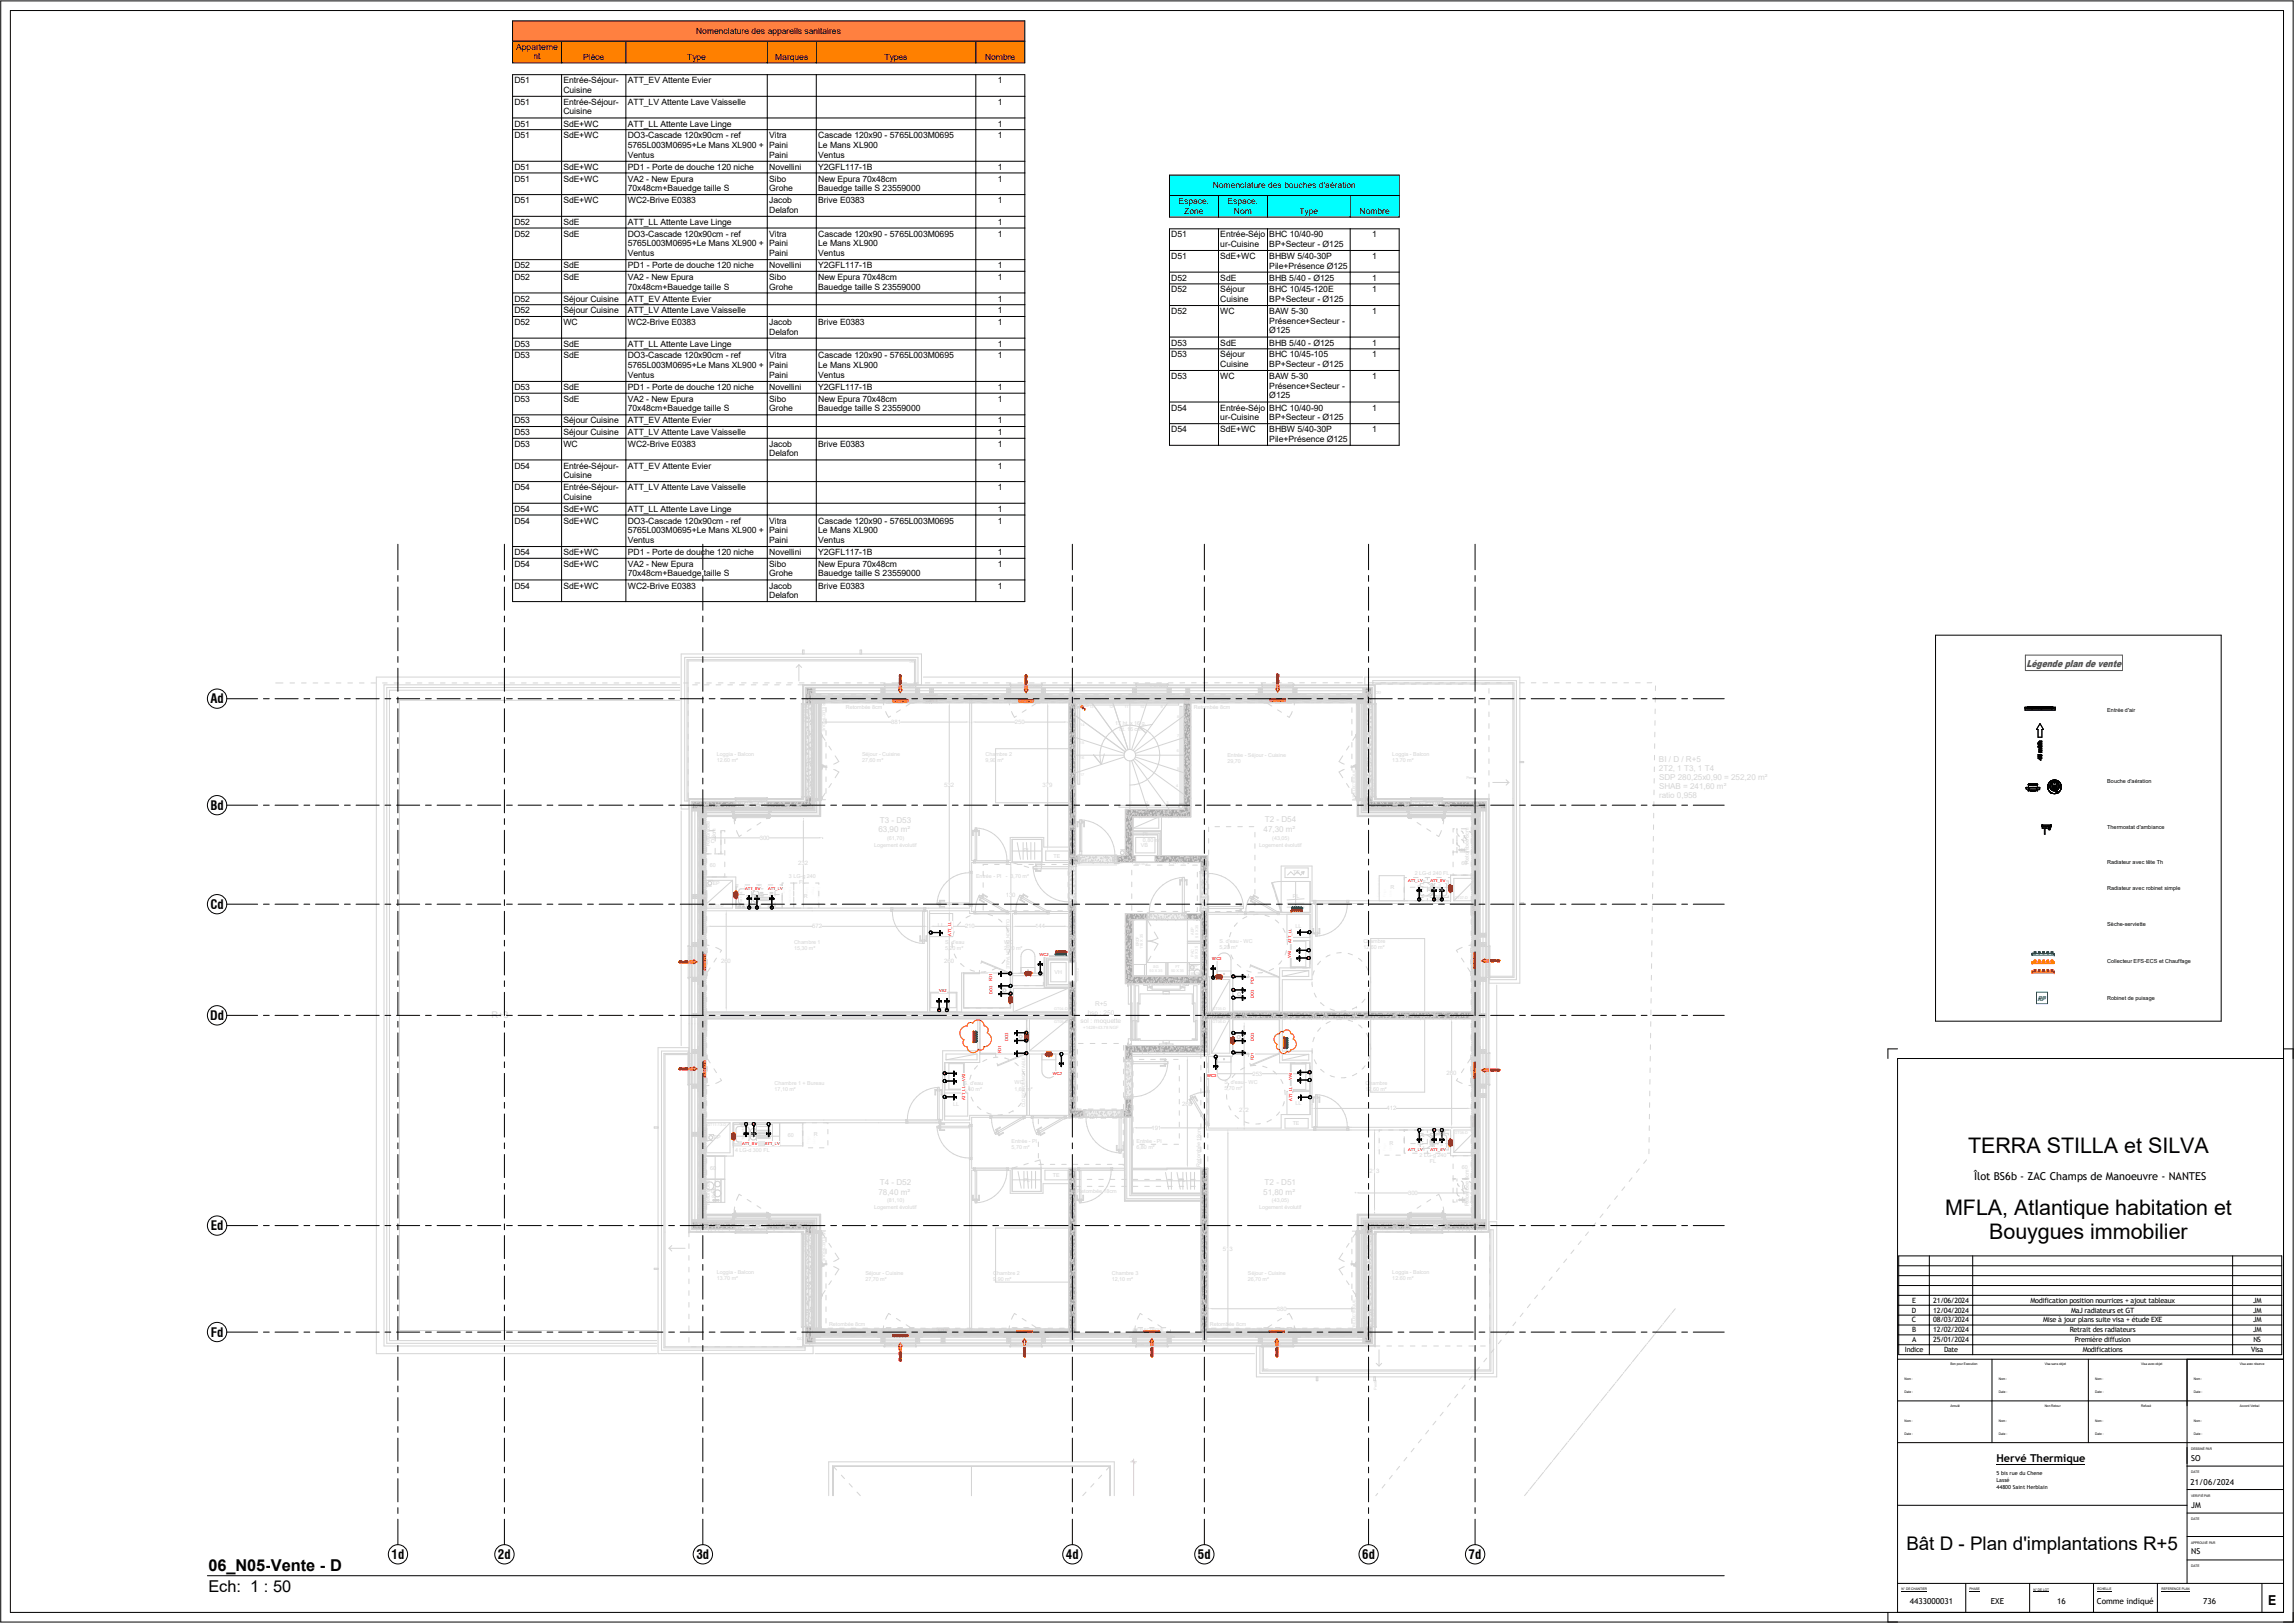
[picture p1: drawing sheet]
<svg xmlns="http://www.w3.org/2000/svg" width="1189mm" height="841mm" viewBox="0 0 1189 841" stroke-linecap="round" stroke-linejoin="round" font-family="sans-serif">
<defs><g id="words">
<g font-size="11.1">
<text x="1020" y="597">TERRA STILLA et SILVA</text>
<text x="1008" y="630">MFLA, Atlantique habitation et</text>
<text x="1031" y="642">Bouygues immobilier</text>
</g>
<g font-size="9.7">
<text x="988" y="803">Bât D -</text>
<text x="1021" y="803">Plan d'implantations R+5</text>
</g>
<g font-size="8.5">
<text x="108" y="814">06_N05-Vente -</text>
<text x="171" y="814">D</text>
</g>
<text font-size="8.4" x="108" y="825">Ech: 1 : 50</text>
<text font-size="7.1" x="1175" y="832">E</text>
<g font-size="6.7">
<text x="109" y="364">Ad</text>
<text x="109" y="420">Bd</text>
<text x="109" y="471">Cd</text>
<text x="109" y="529">Dd</text>
<text x="109" y="638">Ed</text>
<text x="109" y="693">Fd</text>
<text x="203" y="808">1d</text>
<text x="258" y="808">2d</text>
<text x="361" y="808">3d</text>
<text x="552" y="808">4d</text>
<text x="621" y="808">5d</text>
<text x="706" y="808">6d</text>
<text x="761" y="808">7d</text>
</g>
<g font-size="5.6">
<text x="1023" y="611">Îlot BS6b -</text>
<text x="1051" y="611">ZAC Champs de Manoeuvre -</text>
<text x="1124" y="611">NANTES</text>
<text x="1035" y="758">Hervé Thermique</text>
</g>
<text font-size="5.2" fill="#515151" x="1050" y="345">Légende plan de vente</text>
<text font-size="4.8" fill="#d4d4d4" x="255" y="528">R+3</text>
<g font-size="4.5">
<text x="361" y="17">Nomenclature des appareils sanitaires</text>
<text x="268" y="26">Apparteme</text>
<text x="276" y="31">nt</text>
<text x="302" y="31">Pièce</text>
<text x="356" y="31">Type</text>
<text x="402" y="31">Marques</text>
<text x="458" y="31">Types</text>
<text x="510" y="31">Nombre</text>
<text x="267" y="43">D51</text>
<text x="292" y="43">Entrée-Séjour-</text>
<text x="325" y="43">ATT_EV Attente Evier</text>
<text x="517" y="43">1</text>
<text x="292" y="48">Cuisine</text>
<text x="267" y="54">D51</text>
<text x="292" y="54">Entrée-Séjour-</text>
<text x="292" y="59">Cuisine</text>
<text x="325" y="54">ATT_LV Attente Lave Vaisselle</text>
<text x="517" y="54">1</text>
<text x="267" y="66">D51</text>
<text x="292" y="66">SdE+WC</text>
<text x="325" y="66">ATT_LL Attente Lave Linge</text>
<text x="517" y="66">1</text>
<text x="267" y="72">D51</text>
<text x="292" y="72">SdE+WC</text>
<text x="325" y="72">DO3-Cascade 120x90cm - ref</text>
<text x="399" y="72">Vitra</text>
<text x="424" y="72">Cascade 120x90 - 5765L003M0695</text>
<text x="517" y="72">1</text>
<text x="325" y="77">5765L003M0695+Le Mans XL900 +</text>
<text x="399" y="77">Paini</text>
<text x="424" y="77">Le Mans XL900</text>
<text x="325" y="82">Ventus</text>
<text x="399" y="82">Paini</text>
<text x="424" y="82">Ventus</text>
<text x="267" y="88">D51</text>
<text x="292" y="88">SdE+WC</text>
<text x="325" y="88">PD1 - Porte de douche 120 niche</text>
<text x="399" y="88">Novellini</text>
<text x="424" y="88">Y2GFL117-1B</text>
<text x="517" y="88">1</text>
<text x="267" y="94">D51</text>
<text x="292" y="94">SdE+WC</text>
<text x="325" y="94">VA2 - New Epura</text>
<text x="399" y="94">Sibo</text>
<text x="424" y="94">New Epura 70x48cm</text>
<text x="517" y="94">1</text>
<text x="325" y="99">70x48cm+Bauedge taille S</text>
<text x="399" y="99">Grohe</text>
<text x="424" y="99">Bauedge taille S 23559000</text>
<text x="628" y="97">Nomenclature des bouches d'aération</text>
<text x="267" y="105">D51</text>
<text x="292" y="105">SdE+WC</text>
<text x="325" y="105">WC2-Brive E0383</text>
<text x="399" y="105">Jacob</text>
<text x="424" y="105">Brive E0383</text>
<text x="517" y="105">1</text>
<text x="611" y="106">Espace:</text>
<text x="636" y="106">Espace:</text>
<text x="399" y="110">Delafon</text>
<text x="614" y="111">Zone</text>
<text x="639" y="111">Nom</text>
<text x="673" y="111">Type</text>
<text x="705" y="111">Nombre</text>
<text x="267" y="117">D52</text>
<text x="292" y="117">SdE</text>
<text x="325" y="117">ATT_LL Attente Lave Linge</text>
<text x="517" y="117">1</text>
<text x="267" y="123">D52</text>
<text x="292" y="123">SdE</text>
<text x="325" y="123">DO3-Cascade 120x90cm - ref</text>
<text x="399" y="123">Vitra</text>
<text x="424" y="123">Cascade 120x90 - 5765L003M0695</text>
<text x="517" y="123">1</text>
<text x="607" y="123">D51</text>
<text x="632" y="123">Entrée-Séjo</text>
<text x="658" y="123">BHC 10/40-90</text>
<text x="711" y="123">1</text>
<text x="325" y="128">5765L003M0695+Le Mans XL900 +</text>
<text x="399" y="128">Paini</text>
<text x="424" y="128">Le Mans XL900</text>
<text x="632" y="128">ur-Cuisine</text>
<text x="658" y="128">BP+Secteur - Ø125</text>
<text x="325" y="133">Ventus</text>
<text x="399" y="133">Paini</text>
<text x="424" y="133">Ventus</text>
<text x="607" y="134">D51</text>
<text x="632" y="134">SdE+WC</text>
<text x="658" y="134">BHBW 5/40-30P</text>
<text x="711" y="134">1</text>
<text x="267" y="139">D52</text>
<text x="292" y="139">SdE</text>
<text x="325" y="139">PD1 - Porte de douche 120 niche</text>
<text x="399" y="139">Novellini</text>
<text x="424" y="139">Y2GFL117-1B</text>
<text x="517" y="139">1</text>
<text x="658" y="139">Pile+Présence Ø125</text>
<text x="267" y="145">D52</text>
<text x="292" y="145">SdE</text>
<text x="325" y="145">VA2 - New Epura</text>
<text x="399" y="145">Sibo</text>
<text x="424" y="145">New Epura 70x48cm</text>
<text x="517" y="145">1</text>
<text x="607" y="145">D52</text>
<text x="632" y="145">SdE</text>
<text x="658" y="145">BHB 5/40 - Ø125</text>
<text x="711" y="145">1</text>
<text x="325" y="150">70x48cm+Bauedge taille S</text>
<text x="399" y="150">Grohe</text>
<text x="424" y="150">Bauedge taille S 23559000</text>
<text x="607" y="152">D52</text>
<text x="632" y="152">Séjour</text>
<text x="658" y="152">BHC 10/45-120E</text>
<text x="711" y="152">1</text>
<text x="267" y="156">D52</text>
<text x="292" y="156">Séjour Cuisine</text>
<text x="325" y="156">ATT_EV Attente Evier</text>
<text x="517" y="156">1</text>
<text x="632" y="157">Cuisine</text>
<text x="658" y="157">BP+Secteur - Ø125</text>
<text x="267" y="162">D52</text>
<text x="292" y="162">Séjour Cuisine</text>
<text x="325" y="162">ATT_LV Attente Lave Vaisselle</text>
<text x="517" y="162">1</text>
<text x="607" y="163">D52</text>
<text x="632" y="163">WC</text>
<text x="658" y="163">BAW 5-30</text>
<text x="658" y="168">Présence+Secteur -</text>
<text x="711" y="163">1</text>
<text x="267" y="168">D52</text>
<text x="292" y="168">WC</text>
<text x="325" y="168">WC2-Brive E0383</text>
<text x="399" y="168">Jacob</text>
<text x="399" y="173">Delafon</text>
<text x="424" y="168">Brive E0383</text>
<text x="517" y="168">1</text>
<text x="658" y="173">Ø125</text>
<text x="267" y="180">D53</text>
<text x="292" y="180">SdE</text>
<text x="325" y="180">ATT_LL Attente Lave Linge</text>
<text x="517" y="180">1</text>
<text x="607" y="179">D53</text>
<text x="632" y="179">SdE</text>
<text x="658" y="179">BHB 5/40 - Ø125</text>
<text x="711" y="179">1</text>
<text x="267" y="186">D53</text>
<text x="292" y="186">SdE</text>
<text x="325" y="186">DO3-Cascade 120x90cm - ref</text>
<text x="399" y="186">Vitra</text>
<text x="424" y="186">Cascade 120x90 - 5765L003M0695</text>
<text x="517" y="186">1</text>
<text x="607" y="185">D53</text>
<text x="632" y="185">Séjour</text>
<text x="658" y="185">BHC 10/45-105</text>
<text x="711" y="185">1</text>
<text x="325" y="191">5765L003M0695+Le Mans XL900 +</text>
<text x="399" y="191">Paini</text>
<text x="424" y="191">Le Mans XL900</text>
<text x="632" y="190">Cuisine</text>
<text x="658" y="190">BP+Secteur - Ø125</text>
<text x="325" y="196">Ventus</text>
<text x="399" y="196">Paini</text>
<text x="424" y="196">Ventus</text>
<text x="607" y="196">D53</text>
<text x="632" y="196">WC</text>
<text x="658" y="196">BAW 5-30</text>
<text x="711" y="196">1</text>
<text x="267" y="202">D53</text>
<text x="292" y="202">SdE</text>
<text x="325" y="202">PD1 - Porte de douche 120 niche</text>
<text x="399" y="202">Novellini</text>
<text x="424" y="202">Y2GFL117-1B</text>
<text x="517" y="202">1</text>
<text x="658" y="201">Présence+Secteur -</text>
<text x="267" y="208">D53</text>
<text x="292" y="208">SdE</text>
<text x="325" y="208">VA2 - New Epura</text>
<text x="399" y="208">Sibo</text>
<text x="424" y="208">New Epura 70x48cm</text>
<text x="517" y="208">1</text>
<text x="658" y="206">Ø125</text>
<text x="325" y="213">70x48cm+Bauedge taille S</text>
<text x="399" y="213">Grohe</text>
<text x="424" y="213">Bauedge taille S 23559000</text>
<text x="607" y="213">D54</text>
<text x="632" y="213">Entrée-Séjo</text>
<text x="658" y="213">BHC 10/40-90</text>
<text x="711" y="213">1</text>
<text x="267" y="219">D53</text>
<text x="292" y="219">Séjour Cuisine</text>
<text x="325" y="219">ATT_EV Attente Evier</text>
<text x="517" y="219">1</text>
<text x="632" y="218">ur-Cuisine</text>
<text x="658" y="218">BP+Secteur - Ø125</text>
<text x="267" y="226">D53</text>
<text x="292" y="226">Séjour Cuisine</text>
<text x="325" y="226">ATT_LV Attente Lave Vaisselle</text>
<text x="517" y="226">1</text>
<text x="607" y="224">D54</text>
<text x="632" y="224">SdE+WC</text>
<text x="658" y="224">BHBW 5/40-30P</text>
<text x="711" y="224">1</text>
<text x="267" y="232">D53</text>
<text x="292" y="232">WC</text>
<text x="325" y="232">WC2-Brive E0383</text>
<text x="399" y="232">Jacob</text>
<text x="424" y="232">Brive E0383</text>
<text x="517" y="232">1</text>
<text x="658" y="229">Pile+Présence Ø125</text>
<text x="399" y="237">Delafon</text>
<text x="267" y="243">D54</text>
<text x="292" y="243">Entrée-Séjour-</text>
<text x="325" y="243">ATT_EV Attente Evier</text>
<text x="517" y="243">1</text>
<text x="292" y="248">Cuisine</text>
<text x="267" y="254">D54</text>
<text x="292" y="254">Entrée-Séjour-</text>
<text x="325" y="254">ATT_LV Attente Lave Vaisselle</text>
<text x="517" y="254">1</text>
<text x="292" y="259">Cuisine</text>
<text x="267" y="265">D54</text>
<text x="292" y="265">SdE+WC</text>
<text x="325" y="265">ATT_LL Attente Lave Linge</text>
<text x="517" y="265">1</text>
<text x="267" y="271">D54</text>
<text x="292" y="271">SdE+WC</text>
<text x="325" y="271">DO3-Cascade 120x90cm - ref</text>
<text x="399" y="271">Vitra</text>
<text x="424" y="271">Cascade 120x90 - 5765L003M0695</text>
<text x="517" y="271">1</text>
<text x="325" y="276">5765L003M0695+Le Mans XL900 +</text>
<text x="325" y="281">Ventus</text>
<text x="399" y="276">Paini</text>
<text x="399" y="281">Paini</text>
<text x="424" y="276">Le Mans XL900</text>
<text x="424" y="281">Ventus</text>
<text x="267" y="288">D54</text>
<text x="292" y="288">SdE+WC</text>
<text x="325" y="288">PD1 - Porte de douche 120 niche</text>
<text x="399" y="288">Novellini</text>
<text x="424" y="288">Y2GFL117-1B</text>
<text x="517" y="288">1</text>
<text x="267" y="294">D54</text>
<text x="292" y="294">SdE+WC</text>
<text x="325" y="294">VA2 - New Epura</text>
<text x="399" y="294">Sibo</text>
<text x="424" y="294">New Epura 70x48cm</text>
<text x="517" y="294">1</text>
<text x="325" y="299">70x48cm+Bauedge taille S</text>
<text x="399" y="299">Grohe</text>
<text x="424" y="299">Bauedge taille S 23559000</text>
<text x="267" y="305">D54</text>
<text x="292" y="305">SdE+WC</text>
<text x="325" y="305">WC2-Brive E0383</text>
<text x="399" y="305">Jacob</text>
<text x="424" y="305">Brive E0383</text>
<text x="517" y="305">1</text>
<text x="399" y="310">Delafon</text>
</g>
<g font-size="4.2">
<text x="1136" y="757">SO</text>
<text x="1135" y="769">21/06/2024</text>
<text x="1136" y="781">JM</text>
<text x="1136" y="806">NS</text>
<text x="990" y="831">4433000031</text>
<text x="1032" y="831">EXE</text>
<text x="1066" y="831">16</text>
<text x="1087" y="831">Comme indiqué</text>
<text x="1142" y="831">736</text>
</g>
<g font-size="3.8">
<text x="991" y="675">E</text>
<text x="1002" y="675">21/06/2024</text>
<text x="1052" y="675">Modification position nourrices + ajout tableaux</text>
<text x="1168" y="675">JM</text>
<text x="991" y="680">D</text>
<text x="1002" y="680">12/04/2024</text>
<text x="1073" y="680">MaJ radiateurs et GT</text>
<text x="1168" y="680">JM</text>
<text x="991" y="685">C</text>
<text x="1002" y="685">08/03/2024</text>
<text x="1059" y="685">Mise à jour plans suite visa + étude EXE</text>
<text x="1168" y="685">JM</text>
<text x="991" y="696">A</text>
<text x="991" y="690">B</text>
<text x="1002" y="690">12/02/2024</text>
<text x="1002" y="696">25/01/2024</text>
<text x="1073" y="690">Retrait des radiateurs</text>
<text x="1075" y="696">Première diffusion</text>
<text x="1168" y="690">JM</text>
<text x="1168" y="696">NS</text>
<text x="987" y="701">Indice</text>
<text x="1007" y="701">Date</text>
<text x="1079" y="701">Modifications</text>
<text x="1167" y="701">Visa</text>
</g>
<text font-size="3.6" fill="#00f" x="1056" y="518">RP</text>
<text font-size="3.4" fill="#d4d4d4" x="564" y="526">hsp : 250</text>
<g font-size="3.1" fill="#d4d4d4">
<text x="750" y="557">280</text>
<text x="613" y="573">288</text>
<text x="719" y="575">412</text>
<text x="710" y="608">213</text>
</g>
<g font-size="2.9">
<text x="1092" y="369">Entrée d'air</text>
<text x="1092" y="406">Bouche d'aération</text>
<text x="1092" y="430">Thermostat d'ambiance</text>
<text x="1092" y="448">Radiateur avec tête Th</text>
<text x="1092" y="461">Radiateur avec robinet simple</text>
<text x="1092" y="480">Sèche-serviette</text>
<text x="1092" y="499">Collecteur EFS-ECS et Chauffage</text>
<text x="1092" y="518">Robinet de puisage</text>
</g>
<g font-size="2.8" fill="#d4d4d4">
<text x="560" y="366">CS</text>
<text x="619" y="367">Retombée 8cm</text>
<text x="578" y="376">17 ht. x 16 g.</text>
<text x="580" y="379">ht. 16 cm</text>
<text x="511" y="392">Chambre 2</text>
<text x="511" y="395">9,90 m²</text>
<text x="614" y="419">EP</text>
<text x="371" y="434" transform="rotate(-90 371 434)">8cm</text>
<text x="592" y="433">Pl</text>
<text x="592" y="436">0,80 m²</text>
<text x="758" y="436">C</text>
<text x="368" y="438" transform="rotate(-90 368 438)">Retombée</text>
<text x="530" y="441">PL</text>
<text x="583" y="443">EP</text>
<text x="761" y="448" transform="rotate(-90 761 448)">Retombée 8cm</text>
<text x="409" y="455">3 LG-g 240</text>
<text x="670" y="453">TE</text>
<text x="733" y="453">2 LG-d 240 FL</text>
<text x="369" y="458">EP</text>
<text x="414" y="458">FL</text>
<text x="740" y="462">E + LV</text>
<text x="391" y="465">ELV</text>
<text x="670" y="465">PL</text>
<text x="486" y="480">LL</text>
<text x="520" y="489">WC</text>
<text x="632" y="492">5,20 m²</text>
<text x="707" y="489">Chambre</text>
<text x="707" y="492">12,60 m²</text>
<text x="520" y="492">2,20 m²</text>
<text x="499" y="562">S. d'eau</text>
<text x="635" y="562">S. d'eau - WC</text>
<text x="708" y="562">Chambre</text>
<text x="499" y="565">4,40 m²</text>
<text x="526" y="565">1,60 m²</text>
<text x="635" y="565">5,70 m²</text>
<text x="708" y="565">12,60 m²</text>
<text x="671" y="572">LL</text>
<text x="370" y="590">EP</text>
<text x="389" y="589">ELV</text>
<text x="741" y="593">ELV</text>
<text x="736" y="599">2 LG-g 240</text>
<text x="531" y="612">PL</text>
<text x="611" y="612">PL</text>
<text x="758" y="618">C</text>
<text x="368" y="618">C</text>
<text x="371" y="621" transform="rotate(-90 371 621)">8cm</text>
<text x="558" y="618">R</text>
<text x="560" y="618">etombée 18cm</text>
<text x="368" y="625" transform="rotate(-90 368 625)">Retombée</text>
<text x="761" y="625" transform="rotate(-90 761 625)">Retombée 8cm</text>
<text x="515" y="661">Chambre 2</text>
<text x="515" y="664">9,90 m²</text>
</g>
<g font-size="2.8">
<text x="1035" y="764">5 bis rue du Chene</text>
<text x="1035" y="768">Lassé</text>
<text x="1035" y="772">44800 Saint Herblain</text>
</g>
<g font-size="2.2" fill="#d4d4d4">
<text x="522" y="476" transform="rotate(90 522 476)">CLOISON DEMONTABLE</text>
<text x="531" y="574" transform="rotate(-90 531 574)">CLOISON DEMONTABLE</text>
</g>
<g font-size="2.1" fill="#f00">
<text x="386" y="461">ATT_EV</text>
<text x="398" y="461">ATT_LV</text>
<text x="730" y="457">ATT_LV</text>
<text x="741" y="457">ATT_EV</text>
<text x="493" y="485" transform="rotate(-90 493 485)">ATT_LL</text>
<text x="669" y="489" transform="rotate(-90 669 489)">ATT_LL</text>
<text x="539" y="495">WC2</text>
<text x="628" y="497">WC2</text>
<text x="669" y="496" transform="rotate(-90 669 496)">VA2</text>
<text x="514" y="508" transform="rotate(-90 514 508)">PD1</text>
<text x="650" y="510" transform="rotate(-90 650 510)">PD1</text>
<text x="487" y="514">VA2</text>
<text x="514" y="515" transform="rotate(-90 514 515)">DO3</text>
<text x="650" y="517" transform="rotate(-90 650 517)">DO3</text>
<text x="523" y="539" transform="rotate(-90 523 539)">DO3</text>
<text x="650" y="539" transform="rotate(-90 650 539)">DO3</text>
<text x="519" y="546" transform="rotate(-90 519 546)">PD1</text>
<text x="650" y="549" transform="rotate(-90 650 549)">PD1</text>
<text x="546" y="557">WC2</text>
<text x="500" y="560" transform="rotate(-90 500 560)">VA2</text>
<text x="626" y="558">WC2</text>
<text x="669" y="560" transform="rotate(-90 669 560)">VA2</text>
<text x="500" y="570" transform="rotate(-90 500 570)">ATT_LL</text>
<text x="670" y="570" transform="rotate(-90 670 570)">ATT_LL</text>
<text x="385" y="593">ATT_EV</text>
<text x="396" y="593">ATT_LV</text>
<text x="730" y="596">ATT_LV</text>
<text x="741" y="596">ATT_EV</text>
</g>
<g font-size="2" fill="#d4d4d4">
<text x="474" y="342" transform="rotate(180 474 342)">GC</text>
<text x="474" y="355" transform="rotate(180 474 355)">mex 02.3A</text>
<text x="539" y="355" transform="rotate(180 539 355)">mex 02.2A</text>
<text x="670" y="355" transform="rotate(180 670 355)">mex 02.2A</text>
<text x="716" y="358" transform="rotate(180 716 358)">GC</text>
<text x="426" y="363" transform="rotate(90 426 363)">VR ELECTRIQUE</text>
<text x="476" y="363" transform="rotate(180 476 363)">VR ELECTRIQUE</text>
<text x="541" y="363" transform="rotate(180 541 363)">VR ELECTRIQUE</text>
<text x="672" y="363" transform="rotate(180 672 363)">VR ELECTRIQUE</text>
<text x="565" y="367">13</text>
<text x="575" y="367">12</text>
<text x="610" y="372">8</text>
<text x="560" y="376">14</text>
<text x="560" y="385">15</text>
<text x="560" y="393">16</text>
<text x="560" y="402">17</text>
<text x="760" y="404">Pente</text>
<text x="586" y="417">1</text>
<text x="594" y="417">2</text>
<text x="605" y="417">3</text>
<text x="702" y="415" transform="rotate(-90 702 415)">VR ELECTRIQUE</text>
<text x="406" y="460" transform="rotate(90 406 460)">libre</text>
<text x="409" y="460" transform="rotate(90 409 460)">Emplacement</text>
<text x="424" y="460" transform="rotate(90 424 460)">Emplacement</text>
<text x="754" y="466">GT07-D</text>
<text x="365" y="470">GT01-03-D</text>
<text x="357" y="491" transform="rotate(90 357 491)">mex 02.2A</text>
<text x="365" y="489" transform="rotate(90 365 489)">VR ELECTRIQUE</text>
<text x="618" y="503">GT</text>
<text x="619" y="501">EP</text>
<text x="617" y="505">BLOB</text>
<text x="764" y="508" transform="rotate(-90 764 508)">VR ELECTRIQUE</text>
<text x="772" y="506" transform="rotate(-90 772 506)">mex 02.3A</text>
<text x="546" y="523">GT04-D</text>
<text x="628" y="523">GT05-D</text>
<text x="546" y="530">GT09-D</text>
<text x="628" y="530">GT06-D</text>
<text x="365" y="544" transform="rotate(90 365 544)">VR ELECTRIQUE</text>
<text x="357" y="546" transform="rotate(90 357 546)">mex 02.3A</text>
<text x="764" y="563" transform="rotate(-90 764 563)">VR ELECTRIQUE</text>
<text x="772" y="561" transform="rotate(-90 772 561)">mex 02.2A</text>
<text x="367" y="584">GT11-13-D</text>
<text x="416" y="593" transform="rotate(-90 416 593)">Emplacement</text>
<text x="715" y="596" transform="rotate(-90 715 596)">Emplacement</text>
<text x="426" y="638" transform="rotate(90 426 638)">VR ELECTRIQUE</text>
<text x="457" y="690">VR ELECTRIQUE</text>
<text x="522" y="690">VR ELECTRIQUE</text>
<text x="587" y="690">VR ELECTRIQUE</text>
<text x="652" y="690">VR ELECTRIQUE</text>
<text x="702" y="689" transform="rotate(-90 702 689)">VR ELECTRIQUE</text>
<text x="413" y="695">GC</text>
<text x="459" y="698">mex 02.2A</text>
<text x="524" y="698">mex 02.2A</text>
<text x="590" y="698">mex 02.2A</text>
<text x="655" y="698">mex 02.3A</text>
<text x="655" y="711">GC</text>
<text x="714" y="720" transform="rotate(-90 714 720)">Pente</text>
</g>
<g font-size="1.8">
<text x="1011" y="707">Bon pour Execution</text>
<text x="1060" y="707">Visa sans objet</text>
<text x="1110" y="707">Visa avec objet</text>
<text x="1161" y="707">Visa avec réserve</text>
<text x="987" y="715">Nom :</text>
<text x="1036" y="715">Nom :</text>
<text x="1086" y="715">Nom :</text>
<text x="1137" y="715">Nom :</text>
<text x="987" y="722">Date :</text>
<text x="1036" y="722">Date :</text>
<text x="1086" y="722">Date :</text>
<text x="1137" y="722">Date :</text>
<text x="1011" y="729">Annulé</text>
<text x="1060" y="729">Non Retour</text>
<text x="1110" y="729">Refusé</text>
<text x="1161" y="729">Accord Verbal</text>
<text x="987" y="737">Nom :</text>
<text x="1036" y="737">Nom :</text>
<text x="1086" y="737">Nom :</text>
<text x="1137" y="737">Nom :</text>
<text x="987" y="744">Date :</text>
<text x="1036" y="744">Date :</text>
<text x="1086" y="744">Date :</text>
<text x="1137" y="744">Date :</text>
<text x="1136" y="751">DESSINÉ PAR</text>
<text x="1136" y="763">DATE</text>
<text x="1136" y="776">VERIFIÉ PAR</text>
<text x="1136" y="788">DATE</text>
<text x="1136" y="800">APPROUVÉ PAR</text>
<text x="1136" y="812">DATE</text>
<text x="986" y="824">N° DE CHANTIER</text>
<text x="1021" y="824">PHASE</text>
<text x="1054" y="824">N° DE LOT</text>
<text x="1087" y="824">ECHELLE</text>
<text x="1120" y="824">REFERENCE PLAN</text>
</g>
<g font-size="1.7" fill="#d4d4d4">
<text x="588" y="448">min 04.2</text>
<text x="747" y="465" transform="rotate(-90 747 465)">Evier + ML</text>
<text x="385" y="469" transform="rotate(-90 385 469)">Evier + ML</text>
<text x="559" y="508" transform="rotate(-90 559 508)">min 04.2</text>
<text x="385" y="583" transform="rotate(90 385 583)">Evier + ML</text>
<text x="747" y="587" transform="rotate(90 747 587)">Evier + ML</text>
</g>
</g></defs>
<g fill="#f0f0f0">
<path d="M505 446h18v1h-18z"/>
<path d="M504 430h1v3h-1z"/>
<path d="M506 430h2v3h-2z"/>
<path d="M502 452h2v18h-2z"/>
<path d="M486 469h4v1h-4z"/>
<path d="M486 467h4v1h-4z"/>
<path d="M526 472h18v2h-18z"/>
<path d="M529 463h4v2h-4z"/>
<path d="M529 465h2v3h-2z"/>
<path d="M505 472h18v2h-18z"/>
<path d="M508 463h4v2h-4z"/>
<path d="M508 465h2v3h-2z"/>
<path d="M462 470h18v2h-18z"/>
<path d="M479 485h1v3h-1z"/>
<path d="M477 485h1v3h-1z"/>
<path d="M383 469h1v2h-1z"/>
<path d="M385 469h1v2h-1z"/>
<path d="M645 472h18v2h-18z"/>
<path d="M681 466h18v3h-18z"/>
<path d="M680 481h2v3h-2z"/>
<path d="M683 481h1v3h-1z"/>
<path d="M745 466h1v1h-1z"/>
<path d="M649 464h3v1h-3z"/>
<path d="M648 465h3v3h-3z"/>
<path d="M625 565h2v18h-2z"/>
<path d="M616 569h2v3h-2z"/>
<path d="M618 568h3v2h-3z"/>
<path d="M681 584h18v2h-18z"/>
<path d="M680 568h2v3h-2z"/>
<path d="M683 568h1v3h-1z"/>
<path d="M748 585h1v2h-1z"/>
<path d="M746 585h1v2h-1z"/>
<path d="M558 365h2v1h-2z"/>
<path d="M362 524h192v4h-192z"/>
</g>
<g fill="#aaa">
<path d="M554 360h212v219h-212z"/>
<path d="M362 360h404v332h-404z"/>
</g>
<g fill="#f0f0f0">
<path d="M617 500h2v2h-2z"/>
<path d="M767 419h3v1h-3z"/>
<path d="M767 484h3v1h-3z"/>
<path d="M767 632h3v1h-3z"/>
<path d="M483 356h1v3h-1z"/>
<path d="M421 356h1v3h-1z"/>
<path d="M482 356h1v3h-1z"/>
<path d="M706 356h1v3h-1z"/>
<path d="M421 693h1v3h-1z"/>
<path d="M556 693h1v3h-1z"/>
<path d="M706 693h1v3h-1z"/>
<path d="M555 693h1v3h-1z"/>
<path d="M359 632h3v1h-3z"/>
<path d="M359 587h3v1h-3z"/>
<path d="M359 464h3v1h-3z"/>
<path d="M359 588h3v1h-3z"/>
<path d="M359 465h3v1h-3z"/>
<path d="M359 419h3v1h-3z"/>
<path d="M562 575h20v4h-20z"/>
<path d="M579 594h1v3h-1z"/>
<path d="M581 594h1v3h-1z"/>
<path d="M554 448h4v20h-4z"/>
<path d="M536 450h3v2h-3z"/>
<path d="M536 448h3v1h-3z"/>
<path d="M622 452h4v20h-4z"/>
<path d="M641 468h3v2h-3z"/>
<path d="M641 471h3v1h-3z"/>
<path d="M595 473h20v4h-20z"/>
<path d="M611 456h2v3h-2z"/>
<path d="M614 456h1v3h-1z"/>
<path d="M582 549h5v20h-5z"/>
<path d="M601 551h3v2h-3z"/>
<path d="M601 549h3v1h-3z"/>
<path d="M559 443h20v5h-20z"/>
<path d="M561 425h1v3h-1z"/>
<path d="M558 425h2v3h-2z"/>
<path d="M362 359h63v64h-63z"/>
</g>
<path d="M358 356h63v63h-63z" fill="#aaa"/>
<path d="M362 629h63v64h-63z" fill="#f0f0f0"/>
<path d="M358 633h63v63h-63z" fill="#aaa"/>
<path d="M703 359h64v64h-64z" fill="#f0f0f0"/>
<path d="M707 356h63v63h-63z" fill="#aaa"/>
<path d="M703 629h64v64h-64z" fill="#f0f0f0"/>
<path d="M707 633h63v63h-63z" fill="#aaa"/>
<g fill="#f0f0f0">
<path d="M767 485h3v1h-3z"/>
<path d="M767 525h3v1h-3z"/>
<path d="M767 526h3v1h-3z"/>
<path d="M767 567h3v1h-3z"/>
<path d="M767 568h3v1h-3z"/>
<path d="M624 693h1v3h-1z"/>
<path d="M623 693h1v3h-1z"/>
<path d="M489 693h1v3h-1z"/>
<path d="M488 693h1v3h-1z"/>
<path d="M359 525h3v1h-3z"/>
<path d="M359 526h3v1h-3z"/>
<path d="M556 356h1v3h-1z"/>
<path d="M555 356h1v3h-1z"/>
<path d="M616 356h1v3h-1z"/>
<path d="M615 356h1v3h-1z"/>
<path d="M703 638h11v51h-11z"/>
<path d="M703 363h11v52h-11z"/>
<path d="M707 414v1z"/>
<path d="M707 363v1z"/>
<path d="M730 629h19v10h-19z"/>
<path d="M730 413h19v11h-19z"/>
<path d="M587 690h20v8h-20z"/>
<path d="M606 693h1z"/>
<path d="M587 693h1z"/>
<path d="M587 354h20v8h-20z"/>
<path d="M587 360h1z"/>
<path d="M522 690h20v8h-20z"/>
<path d="M522 693h1z"/>
<path d="M457 690h20v8h-20z"/>
<path d="M522 354h20v8h-20z"/>
<path d="M522 360h1z"/>
<path d="M764 488h8v21h-8z"/>
<path d="M764 544h8v20h-8z"/>
<path d="M767 544v1z"/>
<path d="M767 563v1z"/>
<path d="M652 690h20v8h-20z"/>
<path d="M652 693h1z"/>
<path d="M671 693h1z"/>
<path d="M652 354h20v8h-20z"/>
<path d="M652 360h1z"/>
<path d="M671 360h1z"/>
<path d="M457 354h20v8h-20z"/>
<path d="M356 544h9v20h-9z"/>
<path d="M362 544v1z"/>
<path d="M362 563v1z"/>
<path d="M356 488h9v21h-9z"/>
<path d="M380 629h19v10h-19z"/>
<path d="M380 413h19v11h-19z"/>
<path d="M415 638h11v51h-11z"/>
<path d="M415 363h11v51h-11z"/>
<path d="M421 414v1z"/>
<path d="M421 363v1z"/>
<path d="M505 605h18v2h-18z"/>
<path d="M504 619h1v3h-1z"/>
<path d="M506 619h2v3h-2z"/>
<path d="M513 578h18v2h-18z"/>
<path d="M517 587h3v1h-3z"/>
<path d="M516 584h2v3h-2z"/>
<path d="M535 578h18v2h-18z"/>
<path d="M538 587h3v1h-3z"/>
<path d="M537 584h3v3h-3z"/>
<path d="M502 583h2v18h-2z"/>
<path d="M486 582h4v2h-4z"/>
<path d="M486 584h4v2h-4z"/>
<path d="M470 580h18v2h-18z"/>
<path d="M487 564h1v3h-1z"/>
<path d="M485 564h1v3h-1z"/>
<path d="M559 605h18v2h-18z"/>
<path d="M558 619h1v3h-1z"/>
<path d="M560 619h2v3h-2z"/>
<path d="M386 582v1z"/>
<path d="M384 582h1v1h-1z"/>
</g>
<path d="M463 363h7M528 363h8M658 363h8M658 362h8M365 495v7M764 494v8M365 550v8M764 551v7M463 692h7M527 690h8M593 690h8M658 690h8" fill="none" stroke="#787878" stroke-width=".52"/>
<path d="M547 494h6M547 495h6" fill="none" stroke="#aaf" stroke-width=".52"/>
<path d="M506 534v6" fill="none" stroke="#aaf" stroke-width=".52"/>
<path d="M547 493h6" fill="none" stroke="#ff8040" stroke-width=".52"/>
<path d="M504 534v6M505 534v6" fill="none" stroke="#ff8040" stroke-width=".52"/>
<path d="M669 471h6" fill="none" stroke="#aaf" stroke-width=".52"/>
<path d="M669 472h6" fill="none" stroke="#ff8040" stroke-width=".52"/>
<path d="M667 538v5" fill="none" stroke="#aaf" stroke-width=".52"/>
<path d="M665 537v6M666 537v6" fill="none" stroke="#ff8040" stroke-width=".52"/>
<g fill="#b7b7ff">
<path d="M746 585h1v1h-1z"/>
<path d="M747 585h1v1h-1z"/>
</g>
<path d="M747 586v6" fill="none" stroke="#b7b7ff" stroke-width=".52"/>
<path d="M746 590h2z" fill="#b7b7ff"/>
<g fill="#ff8080">
<path d="M742 585h1v1h-1z"/>
<path d="M743 585h1v1h-1z"/>
</g>
<path d="M743 586v6" fill="none" stroke="#ff8080" stroke-width=".52"/>
<path d="M742 590h2z" fill="#ff8080"/>
<g fill="#b7b7ff">
<path d="M735 585h1v1h-1z"/>
<path d="M736 585v1z"/>
</g>
<path d="M736 586v6" fill="none" stroke="#b7b7ff" stroke-width=".52"/>
<g fill="#b7b7ff">
<path d="M735 590h2z"/>
<path d="M638 535h2v1h-2z"/>
<path d="M638 534h2v1h-2z"/>
</g>
<path d="M640 535h5" fill="none" stroke="#b7b7ff" stroke-width=".52"/>
<path d="M644 534v2z" fill="#b7b7ff"/>
<path d="M640 539v1z" fill="#ff8080"/>
<path d="M640 539h5" fill="none" stroke="#ff8080" stroke-width=".52"/>
<path d="M644 538v2z" fill="#ff8080"/>
<g fill="#b7b7ff">
<path d="M678 559h2v1h-2z"/>
<path d="M678 560h2h-2z"/>
</g>
<path d="M673 560h5M674 559v2" fill="none" stroke="#b7b7ff" stroke-width=".52"/>
<g fill="#ff8080">
<path d="M678 555h2v1h-2z"/>
<path d="M678 556h2h-2z"/>
</g>
<path d="M673 556h5" fill="none" stroke="#ff8080" stroke-width=".52"/>
<path d="M674 555v2z" fill="#ff8080"/>
<g fill="#b7b7ff">
<path d="M678 568h2v1h-2z"/>
<path d="M678 569h2h-2z"/>
</g>
<path d="M673 569h5" fill="none" stroke="#b7b7ff" stroke-width=".52"/>
<g fill="#b7b7ff">
<path d="M674 568v2z"/>
<path d="M629 547h1v1h-1z"/>
<path d="M630 547h1v1h-1z"/>
</g>
<path d="M630 548v6" fill="none" stroke="#b7b7ff" stroke-width=".52"/>
<g fill="#b7b7ff">
<path d="M629 552h2z"/>
<path d="M746 465h1v2h-1z"/>
<path d="M747 465h1v2h-1z"/>
</g>
<path d="M747 460v5" fill="none" stroke="#b7b7ff" stroke-width=".52"/>
<path d="M746 461h2z" fill="#b7b7ff"/>
<g fill="#ff8080">
<path d="M742 465h1v2h-1z"/>
<path d="M743 465h1v2h-1z"/>
</g>
<path d="M742 461h2M743 460v5" fill="none" stroke="#ff8080" stroke-width=".52"/>
<g fill="#b7b7ff">
<path d="M735 465v2z"/>
<path d="M735 465h1v2h-1z"/>
</g>
<path d="M736 460v5" fill="none" stroke="#b7b7ff" stroke-width=".52"/>
<g fill="#b7b7ff">
<path d="M735 461h2z"/>
<path d="M638 516h2v1h-2z"/>
<path d="M638 517h2v1h-2z"/>
</g>
<path d="M640 517h5" fill="none" stroke="#b7b7ff" stroke-width=".52"/>
<path d="M644 516v2z" fill="#b7b7ff"/>
<g fill="#ff8080">
<path d="M638 512h2v1h-2z"/>
<path d="M638 513h2v1h-2z"/>
</g>
<path d="M640 513h5" fill="none" stroke="#ff8080" stroke-width=".52"/>
<path d="M644 512v2z" fill="#ff8080"/>
<g fill="#b7b7ff">
<path d="M678 483h1v1h-1z"/>
<path d="M678 482h1v1h-1z"/>
</g>
<path d="M673 483h5" fill="none" stroke="#b7b7ff" stroke-width=".52"/>
<g fill="#b7b7ff">
<path d="M674 482v2z"/>
<path d="M677 492h2v1h-2z"/>
<path d="M677 492h2h-2z"/>
</g>
<path d="M672 492h5M673 491v2" fill="none" stroke="#b7b7ff" stroke-width=".52"/>
<g fill="#ff8080">
<path d="M677 496h2v1h-2z"/>
<path d="M677 496h2h-2z"/>
</g>
<path d="M672 496h5" fill="none" stroke="#ff8080" stroke-width=".52"/>
<path d="M673 495l1 2z" fill="#ff8080"/>
<g fill="#b7b7ff">
<path d="M629 506h1v1h-1z"/>
<path d="M628 506h1v1h-1z"/>
</g>
<path d="M629 501v5" fill="none" stroke="#b7b7ff" stroke-width=".52"/>
<g fill="#b7b7ff">
<path d="M628 502h2z"/>
<path d="M387 582v1z"/>
<path d="M386 582h1v1h-1z"/>
</g>
<path d="M387 583v5" fill="none" stroke="#b7b7ff" stroke-width=".52"/>
<path d="M386 587h2z" fill="#b7b7ff"/>
<g fill="#ff8080">
<path d="M391 582v1z"/>
<path d="M390 582h1v1h-1z"/>
</g>
<path d="M391 583v5" fill="none" stroke="#ff8080" stroke-width=".52"/>
<path d="M390 587h2z" fill="#ff8080"/>
<g fill="#b7b7ff">
<path d="M398 582h1v1h-1z"/>
<path d="M398 582v1z"/>
</g>
<path d="M398 583v5" fill="none" stroke="#b7b7ff" stroke-width=".52"/>
<g fill="#b7b7ff">
<path d="M397 587h2z"/>
<path d="M388 469h1v2h-1z"/>
<path d="M387 469h1v2h-1z"/>
</g>
<path d="M388 464v5" fill="none" stroke="#b7b7ff" stroke-width=".52"/>
<path d="M387 465l2 1z" fill="#b7b7ff"/>
<g fill="#ff8080">
<path d="M392 469h1v2h-1z"/>
<path d="M391 469h1v2h-1z"/>
</g>
<path d="M392 464v5" fill="none" stroke="#ff8080" stroke-width=".52"/>
<path d="M391 465l2 1z" fill="#ff8080"/>
<g fill="#b7b7ff">
<path d="M400 469h1v2h-1z"/>
<path d="M399 469h1v2h-1z"/>
</g>
<path d="M400 464v5" fill="none" stroke="#b7b7ff" stroke-width=".52"/>
<g fill="#b7b7ff">
<path d="M399 465l2 1z"/>
<path d="M482 482h1v1h-1z"/>
<path d="M482 483h1v1h-1z"/>
</g>
<path d="M483 483h5M487 482v2" fill="none" stroke="#b7b7ff" stroke-width=".52"/>
<g fill="#b7b7ff">
<path d="M490 523h1v1h-1z"/>
<path d="M491 523v1z"/>
</g>
<path d="M491 517v6" fill="none" stroke="#b7b7ff" stroke-width=".52"/>
<path d="M490 519h2z" fill="#b7b7ff"/>
<g fill="#ff8080">
<path d="M486 523h1v1h-1z"/>
<path d="M487 523h1v1h-1z"/>
</g>
<path d="M486 519h2M487 517v6" fill="none" stroke="#ff8080" stroke-width=".52"/>
<g fill="#b7b7ff">
<path d="M523 511h2v1h-2z"/>
<path d="M523 510h2v1h-2z"/>
</g>
<path d="M518 511h5" fill="none" stroke="#b7b7ff" stroke-width=".52"/>
<path d="M519 510v2z" fill="#b7b7ff"/>
<g fill="#ff8080">
<path d="M523 515h2v1h-2z"/>
<path d="M523 514h2v1h-2z"/>
</g>
<path d="M518 515h5" fill="none" stroke="#ff8080" stroke-width=".52"/>
<path d="M519 514v2z" fill="#ff8080"/>
<g fill="#b7b7ff">
<path d="M539 504h1v1h-1z"/>
<path d="M538 504h1v1h-1z"/>
</g>
<path d="M539 498v6" fill="none" stroke="#b7b7ff" stroke-width=".52"/>
<g fill="#b7b7ff">
<path d="M538 499l2 1z"/>
<path d="M489 568h1h-1z"/>
<path d="M489 568h1v1h-1z"/>
</g>
<path d="M490 568h6M494 567v2" fill="none" stroke="#b7b7ff" stroke-width=".52"/>
<g fill="#b7b7ff">
<path d="M489 559h1v1h-1z"/>
<path d="M489 560h1v1h-1z"/>
</g>
<path d="M490 560h6" fill="none" stroke="#b7b7ff" stroke-width=".52"/>
<path d="M494 559v2z" fill="#b7b7ff"/>
<g fill="#ff8080">
<path d="M489 555h1v1h-1z"/>
<path d="M489 556h1v1h-1z"/>
</g>
<path d="M490 556h6" fill="none" stroke="#ff8080" stroke-width=".52"/>
<path d="M494 555v2z" fill="#ff8080"/>
<g fill="#b7b7ff">
<path d="M549 545h1v2h-1z"/>
<path d="M550 545h1v2h-1z"/>
</g>
<path d="M550 547v5" fill="none" stroke="#b7b7ff" stroke-width=".52"/>
<g fill="#b7b7ff">
<path d="M549 551h2z"/>
<path d="M531 535h2v1h-2z"/>
<path d="M531 534h2v1h-2z"/>
</g>
<path d="M526 535h5" fill="none" stroke="#b7b7ff" stroke-width=".52"/>
<path d="M527 534v2z" fill="#b7b7ff"/>
<g fill="#ff8080">
<path d="M531 539h2v1h-2z"/>
<path d="M531 538h2v1h-2z"/>
</g>
<path d="M526 539h5" fill="none" stroke="#ff8080" stroke-width=".52"/>
<path d="M527 538v2z" fill="#ff8080"/>
<g fill="#b46767">
<path d="M523 504h1v1h-1z"/>
<path d="M523 504h1h-1z"/>
</g>
<path d="M518 504h5M519 503v2" fill="none" stroke="#b46767" stroke-width=".52"/>
<g fill="#b46767">
<path d="M638 545h2v1h-2z"/>
<path d="M638 545h2h-2z"/>
</g>
<path d="M640 545h5" fill="none" stroke="#b46767" stroke-width=".52"/>
<g fill="#b46767">
<path d="M644 544v2z"/>
<path d="M638 506h2v1h-2z"/>
<path d="M638 505h2v1h-2z"/>
</g>
<path d="M640 506h5M644 505v2" fill="none" stroke="#b46767" stroke-width=".52"/>
<g fill="#b46767">
<path d="M531 545h2v1h-2z"/>
<path d="M531 546h2v1h-2z"/>
</g>
<path d="M526 546h5M527 545v2" fill="none" stroke="#b46767" stroke-width=".52"/>
<g fill="#f00">
<path d="M561 366h1h-1z"/>
<path d="M560 366h1v1h-1z"/>
<path d="M561 367h1h-1z"/>
</g>
<g fill="#d4d4d4">
<path d="M492 469v2z"/>
<path d="M492 364v2z"/>
<path d="M501 374h2h-2z"/>
<path d="M426 374h2h-2z"/>
<path d="M552 374h2h-2z"/>
<path d="M504 374h2h-2z"/>
<path d="M492 522v2z"/>
<path d="M492 472v2z"/>
<path d="M543 438v2z"/>
<path d="M543 364v2z"/>
<path d="M376 522h1v2h-1z"/>
<path d="M376 472h1v2h-1z"/>
<path d="M479 480h2h-2z"/>
<path d="M366 480h2h-2z"/>
<path d="M522 480h2h-2z"/>
<path d="M482 480h2h-2z"/>
<path d="M552 480h2h-2z"/>
<path d="M525 480h2h-2z"/>
<path d="M416 469h1v2h-1z"/>
<path d="M416 424h1v2h-1z"/>
<path d="M524 471v2z"/>
<path d="M524 447v2z"/>
<path d="M424 434h2h-2z"/>
<path d="M366 434h2h-2z"/>
<path d="M752 528h1v2h-1z"/>
<path d="M752 582h1v2h-1z"/>
<path d="M680 574h2v1h-2z"/>
<path d="M760 574h2v1h-2z"/>
<path d="M626 678h2h-2z"/>
<path d="M700 678h2h-2z"/>
<path d="M636 586h1v2h-1z"/>
<path d="M636 686h1v2h-1z"/>
<path d="M587 584h2v1h-2z"/>
<path d="M623 584h2v1h-2z"/>
<path d="M702 618h2h-2z"/>
<path d="M760 618h2h-2z"/>
<path d="M644 530h1v2h-1z"/>
<path d="M644 583h1v2h-1z"/>
<path d="M615 548h1v2h-1z"/>
<path d="M615 603h1v2h-1z"/>
<path d="M626 556h2v1h-2z"/>
<path d="M675 556h2v1h-2z"/>
<path d="M712 586h1v2h-1z"/>
<path d="M712 626h1v2h-1z"/>
</g>
<g fill="none" stroke="#d4d4d4" stroke-width=".52">
<path d="M416 339v-2h1v2M446 339v-2h1v2M143 354h4M150 354h3M156 354h3M162 354h3M168 354h3M174 354h3M180 354h3M186 354h3M192 354h3M198 354h3"/>
<path d="M204 354h3M210 354h3M216 354h3M222 354h3M228 354h3M234 354h3M240 354h3M246 354h3M252 354h3M258 354h3M264 354h3M270 354h3"/>
<path d="M276 354h3M282 354h3M288 354h3M294 354h3M300 354h3M306 354h3M312 354h3M318 354h3M324 354h3M330 354h3M336 354h3M342 354h3"/>
<path d="M348 354h3M352 351h-157v350h145M352 355h-153v342h141M352 356h-152v340h140M352 358h-150v337h138M354 354h3M359 355h2M360 354h3M365 355h2M366 354h3M371 355h3M372 354h3"/>
<path d="M377 355h3M378 354h3M383 355h3M384 354h3M389 355h3M390 354h3M395 355h3M396 354h3M401 355h3M402 354h3M408 355h2M408 354h3"/>
<path d="M413 346l1-2 1 2M414 355h299v59h59M414 345v8M414 354h3M416 355h.1M416 355v59h-59v227M418 358h-1zM418 357h.1M418 358h.1M418 359h.1M418 360h.1M419 356h.1"/>
<path d="M420 356h.1M420 358h.1M420 359h.1M420 360h.1M420 354h3M421 360h287v59h59v215h-59v59h-287v-59h-59v-215h59zM421 356h.1M421 357h.1M421 358h.1M421 356v63h-63M421 356l1 3v-3l-1 3M423 359v62h-61"/>
<path d="M425 359v64h-63M426 354h3M432 354h3M438 354h3M444 354h3M450 354h3M455 360h.1M456 360h.1M456 354h3M456 360h1M457 357h1v2M457 357v3v-3v5"/>
<path d="M457 357v3M457 360h.1M457 360v2M457 360l1 2M458 360h.1M458 357v2M458 355v-1h17v1M459 354v6M462 354h4M466 358h-47v59h-59v81M466 356h-49v59h-59v83M466 356h-48v60h-59v82"/>
<path d="M467 356h64M467 354h3M467 358h64M473 354h3M474 355v-13h-117v73M475 355h1v-14h-121v74h2M475 360v-18h-119v73M475 360h.1M475 354v1M475 360h-17M475 357v2M475 360v2"/>
<path d="M476 360h.1M476 360h-1M476 360v2M477 357h-2v2M477 357v3l-1-3v4M477 357l-1 3M477 360h-1M477 360h.1M478 355v-16h-125v80h4M478 360h.1M479 351h52M480 354h2"/>
<path d="M483 356l-1 3v-3l1 3M483 356l1 3v-3l-1 3M483 356v3M485 354h3M491 354h3M498 354h2M504 354h2M509 354h3M515 354h3M520 360h.1M521 360h.1M521 360h1"/>
<path d="M522 354h2M522 360h.1M522 357v3l1-3v5h18v-2M522 357h1v2M522 357l1 3M523 360v2M523 360h.1M523 360h1M523 357v2M523 360v1M523 355l1-1v6M524 360h.1"/>
<path d="M528 354h2M532 351h.1M532 351h174M532 356h130M532 358h130M533 354h3M539 354h3M540 360h.1M540 355h.1M540 355v-1v6M540 360h-17M540 357v2"/>
<path d="M541 360h.1M541 360h-1M541 360v2M542 357v3l-1-3v4M542 357h-2v2M542 357l-1 3M542 360h-1M542 360h.1M543 360h.1M546 354h2M551 354h3M556 356l1 3v-3l-1 3"/>
<path d="M556 356v3M556 356l-1 3v-3l1 3M557 354h3M563 354h3M570 354h2M575 354h3M581 354h3M586 360h.1M587 360h.1M587 357h2v2M587 357v3l1-3v4M587 357l1 3"/>
<path d="M587 360h1M588 354h2M588 360h.1M588 360v2M588 357v2M589 355h.1M589 355l16-1v1M589 354v5M589 354v6M594 354h2M599 354h3M605 354v6"/>
<path d="M605 354h3M606 357v2M606 360v2M606 360h.1M607 357h-2v2M607 357v3M607 360l-1-3v5M607 357l-1 3M607 360h.1M608 360h.1M614 354h-2M616 356l-1 3v-3l1 3"/>
<path d="M616 356l1 3v-3l-1 3M616 356v3M618 354h2M623 354h3M629 354h3M636 354h2M642 354h2M647 354h3M651 360h.1M652 360h.1M652 360h1M652 357h2v2"/>
<path d="M652 357v3l1-3v5M652 357l1 3M653 360h.1M653 360v2M653 360h-2M653 360h1M653 357v2M653 360v1M653 354h3M653 360h3M654 355v-1v6M654 360h.1"/>
<path d="M660 354h4M662 360h-5M662 355h-246v59h-59v224h59v59h50M663 358h47v59h59v81M663 356h48v59h59v82M663 356h48v60h59v81M663 355h49v59h59v83M667 360h-4M668 354h2M670 360h.1M671 355l-1-1v6M671 360h-1"/>
<path d="M671 360h.1M671 357v2M671 360v2M672 360h.1M672 357v3l-1-3v4M672 357h-1v2M672 357l-1 3M673 360h.1M673 360h-1M674 360h-1M674 354h2M674 360h.1"/>
<path d="M680 354h2M686 354h2M692 354h2M698 354h2M704 354h2M704 359v64h63M705 359v62h62M707 356v63h63M707 356l-1 3v-3l1 3M707 355v-4h81v158h-16M707 356h.1M708 358h.1"/>
<path d="M708 357h.1M708 356h.1M708 359h.1M709 360h.1M709 359h.1M709 358h.1M709 356h.1M710 354h75v152h-18v3l3-2h-6M710 360h.1M711 358h.1M711 359h.1M711 357h.1"/>
<path d="M711 355v-2h75v155h-14v-2M713 354h71v152h-12M772 357v2M788 354h2M794 354h2M800 354h2M806 354h2M812 354h2M818 354h2M824 354h2M830 354h2M836 354h2"/>
<path d="M842 354h2M848 354h2M856 354h-2M858 355v3M352 363h-145v326h133M416 365h5M416 364v49M417 366v1M417 367h.1M417 380h.1M417 363h.1M417 379h.1"/>
<path d="M418 377h.1M418 363h.1M418 369h.1M418 372h.1M418 371h.1M418 366h.1M418 379h.1M418 365h.1M418 374h.1M418 380h.1M418 368h.1M418 376h.1"/>
<path d="M418 361h.1M419 378h.1M419 369h.1M419 368h.1M419 362h.1M419 377h.1M419 370h.1M419 376h.1M419 364h.1M419 360h.1M419 365h.1M419 367h.1"/>
<path d="M419 371h.1M419 372h.1M419 374h.1M420 362h.1M420 379h.1M420 365h.1M420 367h.1M420 373h.1M420 375h.1M420 363h.1M420 370h.1M420 368h.1"/>
<path d="M420 373v1zM420 369h.1M420 362l1 1h-1zM421 376h.1M421 362h.1M421 373h.1M421 378h.1M421 370h.1M421 360h.1M421 365h.1M421 366h.1M421 374h.1"/>
<path d="M421 364h.1M421 361h.1M421 363h.1M421 362v2M421 363h1M421 379h.1M421 364h4M421 360h286M421 362l1 1M421 361v1M421 364h1M422 361h.1"/>
<path d="M422 362h.1M422 363h.1M422 364h.1M422 363v1M422 361h285v59h59v212h-59v59h-285v-59h-59v-212h59zM422 363l1 1M422 363h1M423 364h.1M423 363l2 1M423 361h.1M423 362h.1M423 363h.1"/>
<path d="M423 364h2M423 360h3M424 361h.1M424 362h.1M424 363h.1M424 364h.1M424 364h1M424 364v1M424 365v16M424 365h.1M424 380h.1M424 363v1"/>
<path d="M424 364l1 16zM425 365h.1M425 364h-1M425 361h.1M425 362h.1M425 363h.1M425 364h.1M425 365h-1M425 361h279v62h61v207h-61v61h-279v-61h-61v-207h61zM425 364h2M425 364v1M425 361v62h-61"/>
<path d="M425 363v1M425 364h-4M425 363h3M425 363v2M425 365v15M426 361h.1M426 362h.1M426 363h.1M426 364h.1M426 374h.1M427 361h.1M427 362h.1"/>
<path d="M427 363h.1M427 364h.1M428 361h.1M428 362h.1M428 363h.1M428 364h.1M428 367v2M428 373v2M428 379v2M428 374h34M429 361h.1M429 362h.1"/>
<path d="M429 363h.1M429 364h.1M429 360h3M430 361h.1M430 362h.1M430 363h.1M430 364h.1M431 361h.1M431 362h.1M431 363h.1M431 364h.1M431 364h2"/>
<path d="M432 361h.1M432 362h.1M432 363h.1M432 364h.1M433 361h.1M433 362h.1M433 363h.1M433 364h.1M434 361h.1M434 362h.1M434 363h.1M434 364h.1"/>
<path d="M435 361h.1M435 362h.1M435 363h.1M435 364h.1M435 360h3M436 361h.1M436 362h.1M436 363h.1M436 364h.1M437 361h.1M437 362h.1M437 363h.1"/>
<path d="M437 364h.1M437 364h2M438 361h.1M438 362h.1M438 363h.1M438 364h.1M439 361h.1M439 362h.1M439 363h.1M439 364h.1M440 361h.1M440 362h.1"/>
<path d="M440 363h.1M440 364h.1M441 361h.1M441 362h.1M441 363h.1M441 364h.1M441 360h3M442 361h.1M442 362h.1M442 363h.1M442 364h.1M443 361h.1"/>
<path d="M443 362h.1M443 363h.1M443 364h2M443 364h.1M444 361h.1M444 362h.1M444 363h.1M444 364h.1M445 361h.1M445 362h.1M445 363h.1M445 364h.1"/>
<path d="M446 361h.1M446 362h.1M446 363h.1M446 364h.1M447 361h.1M447 362h.1M447 363h.1M447 364h.1M447 360h3M448 361h.1M448 362h.1M448 363h.1"/>
<path d="M448 364h.1M449 361h.1M449 362h.1M449 363h.1M449 364h2M449 364h.1M450 361h.1M450 362h.1M450 363h.1M450 364h.1M451 361h.1M451 362h.1"/>
<path d="M451 363h.1M451 364h.1M452 361h.1M452 362h.1M452 363h.1M452 364h.1M453 361h.1M453 362h.1M453 363h.1M453 364h.1M453 360h3M454 361h.1"/>
<path d="M454 362h.1M454 363h.1M454 364h.1M455 361h.1M455 362h.1M455 363h.1M455 364h.1M455 364h2M456 361h.1M456 362h.1M456 363h.1M456 364h.1"/>
<path d="M457 361h.1M457 362h.1M457 363h.1M457 364h.1M457 362h1M457 361h1M457 361v2M457 360v1M457 361v1M458 361l-1 1M458 361h.1M458 362h.1"/>
<path d="M458 363h.1M458 362v3M458 362h17M458 362h1M458 360v1M458 360h17M458 360l-1 1M458 364h.1M458 362v1M458 361h17M458 361v1M458 361h1"/>
<path d="M459 361h.1M459 362h.1M459 362h-1M459 361v1M459 361h-1M459 363h.1M459 369l2 3 1-1M459 364h.1M459 364h3M460 361h.1M460 362h.1M460 363h.1"/>
<path d="M460 364h.1M461 361h.1M461 362h.1M461 363h.1M461 364h.1M461 364h2M462 361h.1M462 362h.1M462 363h.1M462 364h.1M463 361h.1M463 362h.1"/>
<path d="M463 363h.1M463 364h.1M464 361h.1M464 362h.1M464 363h.1M464 364h.1M465 361h.1M465 362h.1M465 364h.1M465 363h.1M465 364h3M466 361h.1"/>
<path d="M466 362h.1M466 364h.1M466 363h.1M467 361h.1M467 362h.1M467 363h.1M467 368l-2 1M467 374h34M467 364h2M467 364h.1M468 361h.1M468 362h.1"/>
<path d="M468 363h.1M468 364h.1M469 361h.1M469 362h.1M469 363h.1M469 364h.1M470 361h.1M470 362h.1M470 364h.1M470 363h.1M471 361h.1M471 362h.1"/>
<path d="M471 363h.1M471 364h.1M471 364h3M472 361h.1M472 362h.1M472 363h.1M472 365l-2 1M472 364h.1M473 361h.1M473 362h.1M473 363h.1M473 364h2"/>
<path d="M473 364h.1M474 361h.1M474 362h.1M474 363h.1M474 364h.1M475 362h.1M475 361h.1M475 363h.1M475 364h.1M475 361v1M475 360v1M475 362h1"/>
<path d="M475 361h1M476 361h.1M476 362h.1M476 362h-1M476 361h-1M476 362l-1 1M476 363h.1M476 364h.1M476 361v1M476 360v1M476 361v2M477 361h.1"/>
<path d="M477 362h.1M477 363h.1M477 364h.1M477 360h2M478 361h.1M478 362h.1M478 363h.1M478 364h.1M479 364h8M479 361h.1M479 362h.1M479 363h.1"/>
<path d="M479 364h.1M480 361h.1M480 362h.1M480 363h.1M480 364h.1M480 364v-4h6v4M481 361h.1M481 362h.1M481 363h.1M481 364h.1M481 360h.1M482 361h.1"/>
<path d="M482 362h.1M482 363h.1M482 364h.1M482 360h.1M483 361h.1M483 362h.1M483 363h.1M483 364h.1M484 362h.1M484 361h.1M484 363h.1M484 364h.1"/>
<path d="M485 363h.1M485 361h.1M485 362h.1M485 364h.1M485 360h.1M486 361h.1M486 362h.1M486 363h.1M486 364h.1M487 361h.1M487 362h.1M487 363h.1"/>
<path d="M487 364h.1M488 361h.1M488 362h.1M488 363h.1M488 364h.1M489 361h.1M489 362h.1M489 363h.1M489 364h.1M489 360h2M490 361h.1M490 362h.1"/>
<path d="M490 363h.1M490 364h.1M491 364h2M491 361h.1M491 362h.1M491 363h.1M491 364h.1M492 361h.1M492 362h.1M492 363h.1M492 364h.1M492 366v39"/>
<path d="M493 361h.1M493 362h.1M493 363h.1M493 364h.1M494 361h.1M494 362h.1M494 363h.1M494 364h.1M495 361h.1M495 362h.1M495 363h.1M495 364h.1"/>
<path d="M495 360h2M496 361h.1M496 362h.1M496 363h.1M496 364h.1M497 361h.1M497 362h.1M497 363h.1M497 364h2M497 364h.1M498 361h.1M498 362h.1"/>
<path d="M498 363h.1M498 364h.1M499 361h.1M499 362h.1M499 363h.1M499 364h.1M500 361h.1M500 362h.1M500 363h.1M500 364h.1M501 361h.1M501 362h.1"/>
<path d="M501 363h.1M501 364h.1M501 360h2M502 361h.1M502 362h.1M502 363h.1M502 364h.1M503 361v110h-102M503 364h2M503 361h.1M503 362h.1M503 363h.1"/>
<path d="M503 364h.1M504 374h.1M504 361v85h20v-12h17v5h13M504 361h.1M504 362h.1M504 363h.1M504 364h.1M505 361h.1M505 362h.1M505 363h.1M505 364h.1M506 374h20"/>
<path d="M506 361h.1M506 362h.1M506 363h.1M506 364h.1M507 361h.1M507 362h.1M507 363h.1M507 364h.1M507 360h2M508 361h.1M508 362h.1M508 363h.1"/>
<path d="M508 364h.1M509 364h2M509 361h.1M509 362h.1M509 363h.1M509 364h.1M510 361h.1M510 362h.1M510 363h.1M510 364h.1M511 361h.1M511 362h.1"/>
<path d="M511 363h.1M511 364h.1M512 361h.1M512 362h.1M512 363h.1M512 364h.1M513 361h.1M513 362h.1M513 363h.1M513 364h.1M513 360h2M514 361h.1"/>
<path d="M514 362h.1M514 363h.1M514 364h.1M515 361h.1M515 362h.1M515 363h.1M515 364h.1M515 364h2M516 361h.1M516 362h.1M516 363h.1M516 364h.1"/>
<path d="M517 361h.1M517 362h.1M517 363h.1M517 364h.1M518 361h.1M518 362h.1M518 363h.1M518 364h.1M519 361h.1M519 362h.1M519 363h.1M519 360h3"/>
<path d="M519 364h.1M520 361h.1M520 362h.1M520 363h.1M520 364h.1M521 364h2M521 361h.1M521 362h.1M521 363h.1M521 364h.1M522 361h.1M522 362h.1"/>
<path d="M522 363h.1M522 364h.1M522 361h1M522 361v2M522 362h1M522 360v1M522 361v1M523 361h.1M523 362h.1M523 363h.1M523 360l-1 1M523 364h.1"/>
<path d="M523 364v1M523 362h1M523 362v1M523 361v1M523 361h17M524 361h.1M524 363h-1M524 360v2M524 360v1M524 363h.1M524 361h-1M524 362v1"/>
<path d="M524 362h.1M524 361v1M524 362h-1M524 362h-1v2M524 361l-1 1M524 364h.1M524 369l2 3 1-1M525 364h2M525 361h.1M525 362h.1M525 363h.1M525 364h.1"/>
<path d="M526 361h.1M526 362h.1M526 363h.1M526 364h.1M527 361h.1M527 362h.1M527 363h.1M527 364h2M527 364h.1M528 361h.1M528 362h.1M528 363h.1"/>
<path d="M528 364h.1M529 361h.1M529 362h.1M529 363h.1M529 364h.1M530 361h.1M530 362h.1M530 364h.1M530 363h.1M531 364h2M531 361h.1M531 362h.1"/>
<path d="M531 364h.1M531 363h.1M531 374h21M532 361h.1M532 362h.1M532 363h.1M532 368l-2 1M532 364h.1M533 364h2M533 361h.1M533 362h.1M533 363h.1"/>
<path d="M533 364h.1M534 361h.1M534 362h.1M534 363h.1M534 364h.1M535 361h.1M535 362h.1M535 364h.1M535 363h.1M536 361h.1M536 362h.1M536 363h.1"/>
<path d="M536 364h.1M537 361h.1M537 362h.1M537 363h.1M537 364h2M537 364h.1M537 365l-2 1M538 361h.1M538 362h.1M538 363h.1M538 364h.1M539 364h2"/>
<path d="M539 361h.1M539 362h.1M539 363h.1M539 364h.1M540 361h.1M540 362h.1M540 363h.1M540 364h.1M540 360v2M540 360l1 1M541 362h.1M541 360l-18 1"/>
<path d="M541 361h.1M541 363h.1M541 364h.1M541 362h-1M541 360v1M541 362l-1 1M541 361v1M541 361v2M542 361h.1M542 362h.1M542 363h.1M542 364h.1"/>
<path d="M543 361h.1M543 362h.1M543 363h.1M543 360h2M543 364h.1M543 366v40M544 361h.1M544 362h.1M544 363h.1M544 364h.1M544 364h3M545 361h.1"/>
<path d="M545 362h.1M545 363h.1M545 364h.1M546 361h.1M546 362h.1M546 363h.1M546 364h.1M547 361h.1M547 362h.1M547 363h.1M547 364h.1M548 361h.1"/>
<path d="M548 362h.1M548 363h.1M548 364h.1M549 361h.1M549 362h.1M549 363h.1M549 360h2M549 364h.1M550 361h.1M550 362h.1M550 363h.1M550 364h.1"/>
<path d="M551 364h2M551 361h.1M551 362h.1M551 363h.1M551 364h.1M552 361h.1M552 362h.1M552 363h.1M552 364h.1M553 361h.1M553 362h.1M553 363h.1"/>
<path d="M553 364h.1M554 361h.1M554 362h.1M554 363h.1M554 364h.1M554 374v1M554 375h.1M554 370h.1M554 373h.1M554 377h.1M554 371h.1M554 379h.1"/>
<path d="M554 365v1M554 378h.1M554 376h.1M555 368h.1M555 361h.1M555 362h.1M555 363h.1M555 364h.1M555 365h.1M555 377h.1M555 373h.1M555 370h.1"/>
<path d="M555 364v1M555 374h.1M555 366h.1M555 378h.1M555 360h.1M555 367h.1M555 372h.1M555 373h1M555 376h.1M556 361h.1M556 376h-1M556 375h.1"/>
<path d="M556 372h.1M556 367h.1M556 362h.1M556 363h.1M556 364h.1M556 369h.1M556 365h.1M556 376h.1M556 368h.1M556 373h.1M556 370h.1M556 371h.1"/>
<path d="M556 366h.1M556 360h.1M556 364h3M557 377h.1M557 369h.1M557 361h.1M557 362h.1M557 363h.1M557 372h.1M557 365h.1M557 374h.1M557 368v1"/>
<path d="M557 364h.1M557 371h.1M557 379h.1M557 376v1M557 368h.1M557 375h.1M557 366h.1M557 360h.1M558 376h.1M558 367h.1M558 375v1M558 367h2"/>
<path d="M558 371l25 19M558 361h.1M558 362h.1M558 363h.1M558 364h.1M558 364h2M559 361h.1M559 362h.1M559 363h.1M559 364h.1M559 366h1v40h-1zM560 361h.1"/>
<path d="M560 362h.1M560 363h.1M560 364h.1M560 364h51v1h-51zM561 361h.1M561 362h.1M561 363h.1M561 364h.1M561 360h2M562 361h.1M562 362h.1M562 363h.1"/>
<path d="M562 364h.1M562 364h3M563 361h.1M563 362h.1M563 363h.1M563 364h.1M564 361h.1M564 362h.1M564 363h.1M564 364h.1M565 361h.1M565 362h.1"/>
<path d="M565 363h.1M565 364h.1M565 363l19 26M566 361h.1M566 362h.1M566 363h.1M566 364h.1M567 361h.1M567 362h.1M567 363h.1M567 364h.1M567 360h2"/>
<path d="M568 361h.1M568 362h.1M568 363h.1M568 364h.1M568 364h3M569 361h.1M569 362h.1M569 363h.1M569 364h.1M570 361h.1M570 362h.1M570 363h.1"/>
<path d="M570 364h.1M571 361h.1M571 362h.1M571 363h.1M571 364h.1M572 361h.1M572 362h.1M572 363h.1M572 364h.1M573 361h.1M573 362h.1M573 363h.1"/>
<path d="M573 360h2M573 364h.1M574 361h.1M574 362h.1M574 363h.1M574 364h.1M574 364h3M575 361h.1M575 362h.1M575 363h.1M575 364h.1M576 361h.1"/>
<path d="M576 362h.1M576 363h.1M576 364h.1M576 363l9 25M577 361h.1M577 362h.1M577 363h.1M577 364h.1M578 361h.1M578 362h.1M578 363h.1M578 364h.1"/>
<path d="M579 361h.1M579 362h.1M579 363h.1M579 360h2M579 364h.1M580 361h.1M580 362h.1M580 363h.1M580 364h.1M580 364h3M581 361h.1M581 362h.1"/>
<path d="M581 363h.1M581 364h.1M582 361h.1M582 362h.1M582 363h.1M582 364h.1M583 361h.1M583 362h.1M583 363h.1M583 364h.1M584 361h.1M584 362h.1"/>
<path d="M584 363h.1M584 364h.1M585 361h.1M585 362h.1M585 363h.1M585 364h.1M585 360h2M586 363v25M586 361h.1M586 362h.1M586 363h.1M586 364h.1"/>
<path d="M586 364h3M587 361h.1M587 362h.1M587 363h.1M587 364h.1M587 361v2h-29M587 360v1M587 362h2M588 362h.1M588 360v1M588 361v1M588 361h.1"/>
<path d="M588 363h.1M588 361h17M588 364h.1M588 360h-1M588 360h18M588 360l-1 1M589 361h.1M589 362h.1M589 363h.1M589 364h.1M589 361h-1M589 360h.1"/>
<path d="M589 360v2M589 360v1M590 361h.1M590 362h.1M590 363h.1M590 364h.1M590 377a15 15 0 0 1 11 17 15 15 0 0 1-15 13M590 377a15 15 0 0 0-15 3 15 15 0 0 0-4 16M590 377l4 3M591 361h.1M591 362h.1M591 363h.1"/>
<path d="M591 364h.1M591 360h2M592 361h.1M592 362h.1M592 363h.1M592 364h.1M592 364h3M593 361h.1M593 362h.1M593 363h.1M593 364h.1M594 361h.1"/>
<path d="M594 362h.1M594 363h.1M594 364h.1M595 361h.1M595 362h.1M595 363h.1M595 364h.1M595 363l-9 25M596 361h.1M596 362h.1M596 363h.1M596 364h.1"/>
<path d="M597 361h.1M597 362h.1M597 363h.1M597 360h2M597 364h.1M597 375l-7 2M598 361h.1M598 362h.1M598 363h.1M598 364h.1M598 364h3M599 361h.1"/>
<path d="M599 362h.1M599 363h.1M599 364h.1M600 361h.1M600 362h.1M600 363h.1M600 364h.1M601 361h.1M601 362h.1M601 363h.1M601 364h.1M602 361h.1"/>
<path d="M602 362h.1M602 363h.1M602 364h.1M603 361h.1M603 362h.1M603 363h.1M603 360h2M603 364h.1M604 361h.1M604 362h.1M604 363h.1M604 364h.1"/>
<path d="M604 364h3M605 361h.1M605 362h.1M605 363h.1M605 364h.1M605 360h.1M605 360v1M605 361v1M605 362h1M605 361h-17v1M606 360v1M606 362h.1"/>
<path d="M606 361h.1M606 363h.1M606 364h.1M606 363l-19 26M606 361v1M606 361v2h8M606 362h-17M607 361h.1M607 362h.1M607 363h.1M607 361v2h7M607 364h.1"/>
<path d="M607 360h-1M608 361h.1M608 362h.1M608 363h.1M608 364h.1M609 360h2M609 361h.1M609 362h.1M609 363h.1M609 364h.1M610 361h.1M610 362h.1"/>
<path d="M610 363h.1M610 364h.1M610 364h3M611 361h.1M611 362h.1M611 363h.1M611 364h.1M612 361h.1M612 362h.1M612 363h.1M612 366h1v51h-1zM612 364h.1"/>
<path d="M613 361h.1M613 362h.1M613 363h.1M613 364h.1M614 378h.1M614 367v1M614 371l-26 19M614 366h.1M614 375h.1M614 376h.1M614 371h.1M614 369h.1"/>
<path d="M614 373h.1M614 368h.1M614 365h.1M614 360h.1M614 361v1M614 361h.1M614 362h.1M614 363h.1M614 364h.1M614 367h.1M614 379h.1M615 379h.1"/>
<path d="M614 374h1M615 372h.1M615 363h.1M615 372l-1 1M615 361h.1M615 362h.1M615 364h.1M615 377h.1M615 378h.1M615 370h.1M615 373h.1M615 373v1"/>
<path d="M615 374h.1M615 376h.1M615 369h.1M615 368h.1M615 361l1 1M616 364h.1M616 372h.1M616 367h.1M616 369h.1M616 361h.1M616 362h.1M616 363h.1"/>
<path d="M616 366h.1M616 369v1M616 375h.1M616 373h.1M616 378h.1M616 370h.1M616 379h.1M616 374h.1M616 371h.1M616 364h3M617 360h.1M617 375h.1"/>
<path d="M617 377h.1M617 361h.1M617 362h.1M617 363h.1M617 380h.1M617 366v1M617 364h.1M617 365h.1M617 369h.1M617 378h.1M617 368h.1M617 366h.1"/>
<path d="M617 371h.1M618 361h.1M618 362h.1M618 363h.1M618 364h.1M619 361h.1M619 362h.1M619 363h.1M619 364h.1M620 361h.1M620 362h.1M620 363h.1"/>
<path d="M620 364h.1M621 360h2M621 361h.1M621 362h.1M621 363h.1M621 364h.1M622 361h.1M622 362h.1M622 363h.1M622 364h.1M622 364h3M623 361h.1"/>
<path d="M623 362h.1M623 363h.1M623 364h.1M624 361h.1M624 362h.1M624 363h.1M624 364h.1M625 361h.1M625 362h.1M625 363h.1M625 364h.1M626 361h.1"/>
<path d="M626 362h.1M626 363h.1M626 364h.1M627 361h.1M627 362h.1M627 363h.1M627 360h2M627 364h.1M628 361h.1M628 362h.1M628 363h.1M628 364h.1"/>
<path d="M628 364h3M629 361h.1M629 362h.1M629 363h.1M629 364h.1M630 361h.1M630 362h.1M630 363h.1M630 364h.1M631 361h.1M631 362h.1M631 363h.1"/>
<path d="M631 364h.1M632 361h.1M632 362h.1M632 363h.1M632 364h.1M633 361h.1M633 362h.1M633 363h.1M633 360h2M633 364h.1M634 361h.1M634 362h.1"/>
<path d="M634 363h.1M634 364h.1M634 364h3M635 361h.1M635 362h.1M635 363h.1M635 364h.1M636 361h.1M636 362h.1M636 363h.1M636 364h.1M637 361h.1"/>
<path d="M637 362h.1M637 363h.1M637 364h.1M638 361h.1M638 362h.1M638 363h.1M638 364h.1M639 361h.1M639 362h.1M639 363h.1M639 364h.1M639 360h2"/>
<path d="M640 361h.1M640 362h.1M640 363h.1M640 364h.1M640 364h3M641 361h.1M641 362h.1M641 363h.1M641 364h.1M642 361h.1M642 362h.1M642 363h.1"/>
<path d="M642 364h.1M643 361h.1M643 362h.1M643 363h.1M643 364h.1M644 361h.1M644 362h.1M644 363h.1M644 364h.1M645 361h.1M645 362h.1M645 363h.1"/>
<path d="M645 364h.1M645 360h2M646 361h.1M646 362h.1M646 363h.1M646 364h.1M646 364h3M647 361h.1M647 362h.1M647 363h.1M647 364h.1M648 361h.1"/>
<path d="M648 362h.1M648 363h.1M648 364h.1M649 361h.1M649 362h.1M649 363h.1M649 364h.1M650 361h.1M650 362h.1M650 363h.1M650 364h.1M651 361h.1"/>
<path d="M651 362h.1M651 363h.1M651 364h.1M652 361h.1M652 362h.1M652 363h.1M652 364h.1M652 364h3M652 362h2M652 361h1M652 360v1M652 361v2"/>
<path d="M653 361h.1M653 362h.1M653 361v1M653 363h.1M653 364h.1M653 362l1 1M653 360h-1M653 362h1M653 362h5M654 361h.1M654 362h.1M654 361h17v1"/>
<path d="M654 363h.1M654 361v1M654 360v2M654 364h.1M655 361h.1M655 362h.1M655 363h.1M655 364h.1M655 364h2M656 361h.1M656 362h.1M656 363h.1"/>
<path d="M656 364h.1M657 361h.1M657 362h.1M657 363h.1M657 364h.1M657 365l2 1M658 361h.1M658 362h.1M658 363h.1M658 364h.1M658 364h3M659 361h.1"/>
<path d="M659 363h.1M659 362h.1M659 364h.1M660 361h.1M660 362h.1M660 364h.1M660 363h.1M661 361h.1M661 362h.1M661 364h.1M661 364h2M661 363h.1"/>
<path d="M662 361h.1M662 363h.1M662 362h.1M662 364h.1M662 368l2 1M663 361h.1M663 363h.1M663 362h.1M663 364h.1M664 361h.1M664 363h.1M664 362h.1"/>
<path d="M664 364h.1M664 364h3M665 361h.1M665 362h.1M665 364h.1M665 363h.1M666 361h.1M666 362h.1M666 364h.1M666 363h.1M666 362h5M667 361h.1"/>
<path d="M667 362h.1M667 363h.1M667 364h.1M667 364h2M668 361h.1M668 362h.1M668 363h.1M668 364h.1M669 361h.1M669 362h.1M669 363h.1M669 364h.1"/>
<path d="M670 361h.1M670 362h.1M670 363h.1M670 364h.1M670 369l-2 3-1-1M670 361v1M670 364h3M670 362h1M670 360v2M670 361h1M670 362v1M670 363h1"/>
<path d="M670 360h1M671 361h.1M671 361h-1M671 362h.1M671 363h.1M671 364h.1M671 362v1M671 360v1M671 360h-3M671 362h1M671 360h-18v1M671 362v3"/>
<path d="M671 360l1 1M671 361v1M671 360h1M672 361h.1M672 362h.1M672 363h.1M672 361h-1M672 360v1M672 361v1M672 361v2M672 364h.1M672 362h-1"/>
<path d="M673 361h.1M673 362h.1M673 363h.1M673 364h.1M674 361h.1M674 362h.1M674 363h.1M674 364h.1M675 360h2M675 361h.1M675 362h.1M675 363h.1"/>
<path d="M675 364h.1M676 361h.1M676 362h.1M676 363h.1M676 364h.1M676 364h3M677 361h.1M677 362h.1M677 363h.1M677 364h.1M678 361h.1M678 362h.1"/>
<path d="M678 363h.1M678 364h.1M679 361h.1M679 362h.1M679 363h.1M679 364h.1M680 361h.1M680 362h.1M680 363h.1M680 364h.1M681 360h2M681 361h.1"/>
<path d="M681 362h.1M681 363h.1M681 364h.1M682 361h.1M682 362h.1M682 363h.1M682 364h.1M682 364h3M683 361h.1M683 362h.1M683 363h.1M683 364h.1"/>
<path d="M684 361h.1M684 362h.1M684 363h.1M684 364h.1M685 361h.1M685 362h.1M685 363h.1M685 364h.1M686 361h.1M686 362h.1M686 363h.1M686 364h.1"/>
<path d="M687 360h2M687 361h.1M687 362h.1M687 363h.1M687 364h.1M688 361h.1M688 362h.1M688 363h.1M688 364h.1M688 364h2M689 361h.1M689 362h.1"/>
<path d="M689 363h.1M689 364h.1M690 361h.1M690 362h.1M690 363h.1M690 364h.1M691 361h.1M691 362h.1M691 363h.1M691 364h.1M692 361h.1M692 362h.1"/>
<path d="M692 363h.1M692 364h.1M692 360h3M693 361h.1M693 362h.1M693 363h.1M693 364h.1M694 361h.1M694 362h.1M694 363h.1M694 364h.1M694 364h3"/>
<path d="M695 361h.1M695 362h.1M695 363h.1M695 364h.1M696 361h.1M696 362h.1M696 363h.1M696 364h.1M697 361h.1M697 362h.1M697 363h.1M697 364h.1"/>
<path d="M698 361h.1M698 362h.1M698 363h.1M698 364h.1M698 360h3M699 361h.1M699 362h.1M699 363h.1M699 364h.1M700 361h.1M700 362h.1M700 363h.1"/>
<path d="M700 364h.1M700 364h2M701 367v2M701 373v2M701 379v2M701 361h.1M701 362h.1M701 363h.1M701 364h.1M701 363h2M702 361h.1M702 362h.1"/>
<path d="M702 363h.1M702 364h.1M703 361h.1M703 362h.1M703 363h.1M703 364h.1M703 364h2l-1 1M703 363v2M703 365v15M703 365h1M703 365h.1M703 364h4"/>
<path d="M703 363v1M703 361v62h62M704 365h.1M704 361h.1M704 362h.1M704 363h.1M704 364h.1M704 364h-1M704 364v50M704 364h2M704 364h3M704 364v16"/>
<path d="M704 364v1M704 380h.1M704 363v1M704 380v1M704 360h3M705 365v15M705 364h.1M705 363v1M705 361h.1M705 362h.1M705 363h.1M706 361h.1"/>
<path d="M706 362h.1M706 363h.1M706 364h.1M706 363l-2 1M706 363v1M706 363h1M707 364h.1M707 361h.1M707 362h.1M707 363h.1M707 363v1M707 362v1"/>
<path d="M708 374h.1M707 379h.1M708 370h.1M707 363h-1M707 365h.1M707 363v2h6M707 378h.1M708 366h.1M708 378h.1M708 373h.1M708 362h.1M708 376h.1"/>
<path d="M708 362v1zM708 369h.1M708 368h.1M708 373l1 1zM708 367h.1M708 375h.1M708 363h.1M709 367h.1M709 375h.1M709 373h.1M709 379h.1M709 365h.1"/>
<path d="M709 362h.1M709 372h.1M709 374h.1M709 371h.1M709 364h.1M710 378h.1M710 376h.1M710 364h.1M710 362h.1M710 370h.1M710 377h.1M710 369h.1"/>
<path d="M710 368h.1M710 361h.1M710 374h.1M711 372h.1M711 368h.1M710 371h.1M711 363h.1M710 365h.1M710 366h.1M711 380h.1M711 365h.1M711 374h.1"/>
<path d="M711 379h.1M711 366h.1M711 371h.1M711 369h.1M711 377h.1M711 367h.1M711 366v1M713 364v49M772 363v2M772 369v2M772 375v2M858 379v3"/>
<path d="M858 373v3M858 367v3M858 361v3M417 391h.1M417 392h.1M418 391h.1M418 383h.1M418 388h.1M418 387h.1M418 389h.1M418 395h.1M418 385h.1"/>
<path d="M418 399h.1M418 396h.1M418 384h.1M418 390h.1M418 394h.1M418 397h.1M418 381h.1M418 382h.1M418 386h.1M418 398h.1M418 400h.1M419 382h.1"/>
<path d="M419 393h.1M419 399h.1M419 385h.1M419 390h.1M419 396h.1M419 392h.1M419 395h.1M419 386h.1M420 387h.1M420 395h.1M420 381h.1M420 380h.1"/>
<path d="M420 393h.1M420 388h.1M420 399h.1M420 394h.1M420 397h.1M420 395v1zM420 384v1zM420 396h.1M420 391h.1M420 383h.1M421 390h.1M421 391h.1"/>
<path d="M421 398h.1M421 381h.1M421 383h.1M421 384h.1M421 400h.1M421 393h.1M421 395h.1M421 394h.1M421 397h.1M421 386h.1M421 392h.1M421 388h.1"/>
<path d="M421 392v1M421 383v1M424 382v14M424 398v15M424 381h.1M424 398h.1M424 396h.1M424 396h2v1M424 396v1h1M424 398h2M424 398h1M424 382h.1"/>
<path d="M424 397h.1M424 397h1M424 381h1M424 381v1M424 396v1M424 397v1M424 382h2M424 397h2M424 381h2M425 382h.1M425 380h.1M425 381h-1"/>
<path d="M425 398h.1M425 396l-1 1M425 381h.1M425 397v16M425 396h.1M425 381v16M425 381l-1 1M425 398h-1M425 397h.1M425 397v1M425 396v1M425 381l1 1"/>
<path d="M425 382h-1M425 381h1M425 397h1M425 380v1M425 397h2M425 381v1M426 398h.1M426 381h-1M426 397l-1 1M426 381h.1M426 381v1M426 381h-2"/>
<path d="M426 397h-1M426 397h.1M426 397l3 1M426 397v1M426 381l2 3M426 396h.1M426 382h.1M426 398h-2M426 381h-2v1M426 382v14M426 396v2M426 398v15"/>
<path d="M426 397h1M427 397h.1M428 385v2M428 391v2M428 397v2M429 397h-3M430 387l1 2M432 399l3 1-2 3M433 392l2 3-3 1M554 397h.1M554 388h-38v28h38M554 383h.1"/>
<path d="M554 395h.1M554 381h.1M554 384h.1M554 386h.1M554 385h1M555 382h.1M554 387h.1M554 400h.1M555 394h.1M555 389h.1M555 392h.1M555 380h.1"/>
<path d="M555 393h.1M555 385h.1M555 395h.1M555 386h.1M555 398h.1M555 399h.1M555 388h.1M555 390v1M555 391h.1M555 396h.1M555 397h.1M555 390h.1"/>
<path d="M556 388h.1M556 398h.1M556 390h.1M556 392v1M556 387v1M556 394h-1M556 380h.1M556 383h.1M556 397h.1M556 381h.1M556 394h.1M556 386h.1"/>
<path d="M556 399h.1M556 387h.1M556 384h.1M556 391h.1M556 380v1M556 392h.1M556 396h.1M557 388v1M557 399h-1M557 385h.1M557 390h.1M557 393h.1"/>
<path d="M557 380h.1M557 381h.1M557 383h.1M557 394h.1M557 388h.1M557 386h.1M557 398h.1M557 391h.1M557 387h.1M557 396h.1M557 397h.1M557 399h.1"/>
<path d="M558 391h25M558 382l25 8M567 391l4 5M572 391l-1 5M583 392l-25 8M586 394l-1 25M586 394l8 26M587 394l19 25M588 393l-1 1M588 393l26 19M588 390l1 1M588 390a3 3 0 0 0-4-1 3 3 0 0 0-1 4 3 3 0 0 0 4 1"/>
<path d="M588 392l26 8M589 391l-1 2M589 391h25M614 382l-26 8M614 388h.1M614 383h.1M614 387h.1M614 381h.1M614 397v1M614 390h.1M614 382h.1M614 394h.1"/>
<path d="M614 393h.1M614 386h.1M614 395h.1M614 398h.1M614 385v1M614 392h.1M614 384h.1M615 392h.1M615 398h.1M615 393v1M615 383h.1M615 399h.1"/>
<path d="M615 389h.1M615 387h.1M615 386h.1M615 396h.1M615 384h.1M615 393h.1M615 391h.1M615 384v1v-1M615 394h.1M615 381v1M615 400h.1M615 395v1"/>
<path d="M616 387h.1M616 396h-1M616 381h.1M616 385h.1M616 397h.1M616 395h.1M616 399h.1M616 391h.1M616 389h.1M616 380h.1M616 382h.1M616 383h.1"/>
<path d="M616 394h.1M616 386h.1M616 396h.1M616 392h.1M616 388h.1M616 389h1M617 397h.1M617 393h.1M617 400h.1M617 383h.1M617 390h.1M617 386h.1"/>
<path d="M617 398h.1M617 396h.1M696 392l-2 3 3 1M697 399l-3 1 2 3M699 387l-1 2M700 397h3M701 385v2M701 391v2M701 397v2M702 397h.1M702 397h1M703 397h.1"/>
<path d="M703 398h.1M703 381h.1M703 397h1M703 381h1v1M703 382v14M703 396v2M703 398v15M703 382h.1M703 381v1h1M703 398h1M703 396h.1M703 381v1"/>
<path d="M703 397v1M703 381l-2 3M703 397l-3 1M703 381h1M703 380h.1M703 397h-1M703 380v1M703 382h1M704 397h.1M704 398h.1M704 382h.1M704 381h.1"/>
<path d="M704 398h-1M704 396h.1M704 380h-1M704 397v1M704 396l-1 1M704 381h-1M704 381v1M704 381v16M704 398v15M704 397h-1M704 396v1M704 396h-1v1"/>
<path d="M705 382v14M705 398v15M707 395h.1M707 397h.1M707 383v1M707 388h.1M707 392v1M707 392h.1M707 381h.1M707 386h.1M708 391h.1M708 397h.1"/>
<path d="M708 394h.1M708 384h.1M708 398h.1M708 395h.1M708 393h.1M708 390h.1M708 400h.1M708 383h.1M708 381h.1M708 396h.1M708 384l1 1zM708 395l1 1z"/>
<path d="M709 380h.1M709 387h.1M709 397h.1M709 394h.1M709 388h.1M709 393h.1M709 399h.1M709 381h.1M709 395h.1M709 385h.1M709 386h.1M709 396h.1"/>
<path d="M710 390h.1M710 385h.1M710 399h.1M710 395h.1M710 392h.1M710 396h.1M710 382h.1M710 400h.1M710 393h.1M710 386h.1M710 381h.1M710 388h.1"/>
<path d="M710 398h.1M710 397h.1M711 394h.1M711 388h.1M711 390h.1M711 396h.1M711 384h.1M711 399h.1M711 395h.1M711 385h.1M711 389h.1M711 387h.1"/>
<path d="M711 383h.1M711 391h.1M711 392h.1M772 381v2M772 387v3M772 393v3M772 399v3M788 395h2h-2M857 397v3M857 391v3M858 385v3M359 417h.1"/>
<path d="M359 418h.1M359 419l3 1h-3l3-1M359 419h.1M359 416h.1M360 416h.1M360 419h.1M361 419h.1M361 415h.1M361 417h.1M361 418h.1M362 418h59v-59h287v59h59v216h-59v59h-287v-59h-59zM362 417h.1"/>
<path d="M362 415h.1M362 416h.1M362 418h.1M362 419h.1M362 419h3M362 419v214M363 420h.1M363 416h.1M363 419h.1M363 415h.1M364 420h.1M364 418h.1"/>
<path d="M364 417h.1M364 416h.1M364 419h.1M365 419h.1M365 417h.1M365 420h.1M365 416h.1M366 419h.1M366 420h.1M366 416h.1M367 415l-1 1 1-1M367 416h.1"/>
<path d="M367 415h.1M367 417h.1M367 418h.1M368 418h.1M368 419h.1M369 415h.1M369 416h.1M369 418h.1M369 417h.1M370 415h.1M370 419h.1M371 417h.1"/>
<path d="M371 415h.1M371 415h-1M371 416h.1M372 418h.1M372 417h.1M372 415h.1M373 419h.1M373 417h.1M374 418h.1M374 419h.1M374 416h.1M375 417h.1"/>
<path d="M375 418v1zM375 419h.1M376 418h.1M377 417h.1M377 418h.1M378 417h.1M378 416h.1M378 419h1M378 419h.1M378 415h.1M379 418h.1M379 417h.1"/>
<path d="M379 419v1M379 419h.1M379 416h.1M380 418h.1M380 419h.1M380 417h.1M380 416h.1M380 419v4M380 420h.1M380 419v5h18v-2M381 416h.1M381 417h-1z"/>
<path d="M381 419h.1M381 414h.1M381 414v5M381 414h17M381 418h.1M381 413v6M382 419h.1M382 417h.1M383 416h.1M383 418h.1M384 416h.1M384 418h.1"/>
<path d="M384 415h.1M384 417h.1M385 416h.1M385 418h.1M385 419h.1M386 418h.1M386 416h.1M386 417h.1M386 415v1zM387 419h.1M387 417h.1M387 418h.1"/>
<path d="M387 415h.1M388 416h.1M388 417h.1M388 418h.1M389 415h.1M389 419h.1M389 416h.1M390 417h.1M390 416h.1M390 418h.1M390 419h.1M391 417h.1"/>
<path d="M391 416h.1M391 419h.1M392 417h.1M392 418h.1M392 416h.1M393 416h.1M393 418h.1M393 419h.1M394 418h.1M394 415h.1M395 415h.1M395 419h-1z"/>
<path d="M395 418h.1M395 416h.1M395 417h.1M396 419h.1M396 416h.1M396 417h.1M396 418h.1M397 419h.1M397 417h.1M397 413v6M397 418h.1M397 414h1"/>
<path d="M398 417h.1M398 414h.1M398 419h.1M398 419v4M398 420h.1M398 419h1M398 420h1M399 418h.1M399 420h-1M399 419v4M399 419h.1M399 416h.1"/>
<path d="M400 416h.1M400 419h1M400 419v1M400 419h.1M400 418h.1M400 417v1zM401 416h.1M401 419h.1M401 415h.1M402 416h.1M402 418h.1M403 417h.1"/>
<path d="M403 419h.1M403 418h.1M404 417h.1M404 416h.1M404 418h.1M405 416h.1M405 419h.1M405 418h.1M406 419h.1M406 416h.1M407 419h.1M407 417h.1"/>
<path d="M407 418h.1M408 418h.1M408 417h.1M409 418h.1M409 419h.1M409 417h.1M410 416h.1M410 418h.1M410 417h.1M411 419h.1M411 418h.1M412 416h.1"/>
<path d="M412 417h.1M412 419h.1M413 418h.1M413 416h.1M414 417h.1M414 418h.1M414 419h.1M415 416h.1M415 417h.1M416 416h.1M416 413h5M416 417h.1"/>
<path d="M416 418h.1M416 419h.1M417 416h.1M417 417h.1M417 402h.1M417 413h.1M417 408h.1M417 409h.1M418 405h.1M418 419h.1M418 417h.1M418 414h.1"/>
<path d="M418 409h.1M418 401h.1M418 404h.1M418 403h.1M418 411h.1M418 408h.1M418 410h.1M418 412h.1M418 415h.1M418 402h.1M419 402h.1M419 416h.1"/>
<path d="M419 409h.1M419 413h.1M419 418h.1M419 414h.1M419 410h.1M419 407h.1M419 401h.1M419 415h.1M419 405h.1M419 404h.1M419 419h.1M419 406h.1"/>
<path d="M419 412h.1M419 417h.1M420 413h.1M420 404h.1M420 410h.1M420 407h.1M420 403h.1M420 418h.1M420 411h.1M420 417v1zM420 401h.1M420 415h.1"/>
<path d="M420 405h.1M420 406v1zM420 406h.1M420 408h.1M420 402h.1M421 404h.1M421 418h.1M421 410h.1M421 412h.1M421 408h.1M421 405h.1M421 401h.1"/>
<path d="M421 416h.1M421 406h.1M421 409h.1M421 411h.1M421 414h5M421 415h.1M421 414h.1M421 414h1M422 415h-1M422 415l-1 1M422 414h.1M422 415h.1"/>
<path d="M423 414l-1 1M423 414h.1M424 414h.1M424 414v1M424 414h1M424 413v1M424 413h.1M424 415h.1M424 413h2M424 413h1M425 414h.1M425 413h.1"/>
<path d="M425 414h-2M425 414h-1M425 413h1v1M425 413h1M425 415h.1M425 413h-1M425 414h1M425 414v1M426 414h.1M426 413h.1M426 413v1M426 414h-5"/>
<path d="M426 414h-1M428 411l-2 3M428 414h-3M428 403v2M428 409v2M431 406l-1 2M492 408v61M543 408v30M554 417h.1M554 409h.1M554 404h.1M554 405h.1"/>
<path d="M554 408h.1M554 416h.1M554 415h.1M554 407h.1M554 401h.1M554 417l1-1v1M555 405h.1M555 402h.1M555 406h.1M555 418h.1M555 409h.1M555 400h.1"/>
<path d="M555 417h.1M555 403h.1M555 404v1M555 416h.1M555 412h.1M555 414h.1M555 413h.1M555 411h.1M555 412l1 1M555 410h.1M555 420h.1M555 419h.1"/>
<path d="M556 401h.1M556 413h.1M556 412h.1M556 405h.1M556 402h.1M556 400v1M556 420h.1M556 411h.1M556 406h.1M556 417h.1M556 400h1M556 410l1 1"/>
<path d="M556 407h.1M557 410h.1M556 410h.1M557 409h.1M557 420h.1M557 414h.1M557 416h.1M557 408h.1M557 413h.1M557 413v1M557 410h-1M557 415h.1"/>
<path d="M557 400h.1M557 406h.1M557 410v1M557 417h.1M557 419h.1M557 412h.1M557 404h.1M557 402h.1M557 416h1M580 417h31v1h-31zM584 420h.1M585 419h.1"/>
<path d="M586 420h.1M587 420h-1M588 419h.1M589 420h.1M592 420h.1M592 419h.1M594 420h.1M596 419h.1M599 420h.1M600 419h.1M602 419h.1M603 420h.1"/>
<path d="M606 420h.1M606 419h.1M606 419l1 1M607 420h.1M607 419h.1M609 419h.1M611 419h.1M611 420h.1M611 420h-1M611 416h3M614 416h.1M614 417v1"/>
<path d="M614 413h.1M614 417h.1M614 403h.1M614 411h.1M614 419h.1M614 407h.1M614 405v1M614 401h.1M614 400h.1M614 405h.1M614 404h.1M614 406h.1"/>
<path d="M614 409h.1M614 412h.1M614 405h1M614 415h.1M615 418h.1M615 407h.1M615 402h.1M615 413h.1M615 415h.1M615 414h.1M615 406h.1M615 401h.1"/>
<path d="M615 412h.1M615 409h.1M615 401h1M615 407l1 1M615 416h.1M615 405h.1M616 418h.1M616 411h.1M616 410h.1M616 403h.1M616 401h.1M616 419h.1"/>
<path d="M616 407h-1M616 416h.1M616 417h.1M616 412h.1M616 407v1M616 409h.1M616 404h.1M616 402h.1M616 418v1M616 407h.1M616 420h.1M617 406h.1"/>
<path d="M617 414h.1M617 412h.1M617 410h.1M617 405h.1M617 419h.1M617 418h.1M617 403h.1M617 408h.1M617 411h.1M617 416h.1M617 417h.1M617 413h.1"/>
<path d="M617 415h.1M698 406l1 2M701 403v2M701 409v2M701 415h2M701 411l2 3M703 414h.1M703 413h.1M703 413h1M703 413v1M703 414h4v1M703 414v1"/>
<path d="M703 413h2M703 415h.1M704 413h.1M704 414h.1M704 413h-1v1M704 413h-1M704 414h2M704 413v1M704 414v1M704 415h.1M704 413h1M705 413v1h-2"/>
<path d="M705 414h.1M706 414h.1M706 414v1M706 415h1M706 415h.1M707 414h.1M707 415h.1M707 416h.1M707 414h-4M707 411h.1M707 415v1M707 409h.1"/>
<path d="M707 406h.1M707 404h.1M708 416h.1M708 401h.1M708 405h.1M708 412h.1M708 408h.1M708 410h.1M708 418h.1M708 404h.1M708 402h.1M708 413h.1"/>
<path d="M708 415h.1M708 406h.1M708 407h.1M709 401h.1M709 406v1zM709 415h.1M709 405h.1M709 417v1zM709 411h.1M709 418h.1M709 403h.1M709 407h.1"/>
<path d="M709 410h.1M709 404h.1M709 413h.1M709 402h.1M709 412h.1M709 417h.1M710 406h.1M710 419h.1M710 405h.1M710 404h.1M710 415h.1M710 401h.1"/>
<path d="M710 410h.1M710 407h.1M710 418h.1M710 413h.1M710 409h.1M710 414h.1M710 402h.1M710 416h.1M710 417h.1M710 412h.1M710 408h.1M711 404h.1"/>
<path d="M711 403h.1M711 411h.1M711 401h.1M711 414h.1M711 409h.1M711 417h.1M711 405h.1M711 419h.1M711 402h.1M711 413h.1M711 408h.1M712 417h.1"/>
<path d="M712 416h.1M712 419h.1M713 418h.1M713 417h.1M713 416h.1M713 413h-6v1h-4M714 419h.1M714 419h1M715 418h.1M715 417h.1M715 416h.1M716 416h.1"/>
<path d="M716 418h.1M716 419h.1M717 416h.1M717 417h.1M718 418h.1M718 419h.1M719 417h.1M719 416h.1M719 418h.1M720 419h.1M720 418h.1M720 417h.1"/>
<path d="M721 418h.1M722 418h.1M722 417h.1M722 419h.1M722 416h.1M723 416h.1M723 419h.1M724 418h.1M724 416h.1M724 419h.1M725 417h.1M725 416h.1"/>
<path d="M726 418h.1M726 417h.1M726 419h.1M727 418h.1M727 416h.1M727 419h.1M728 415h.1M728 419h.1M728 419h1M728 416h.1M728 417l1 1zM728 418h.1"/>
<path d="M729 418h.1M729 419v1M729 419h.1M729 416h.1M730 419h.1M730 416h.1M730 418h.1M730 419v4M730 420h.1M730 419v5h18v-2M731 417h.1M731 414h.1"/>
<path d="M731 414h17M731 418h.1M731 413v6M732 417h.1M732 419h.1M732 418h.1M732 416h.1M733 419h.1M733 417h.1M734 418h.1M734 416h.1M734 415h.1"/>
<path d="M734 419h.1M735 418h.1M735 419h.1M736 416h.1M736 418h.1M737 418h.1M737 417h.1M737 419h.1M737 416h.1M738 419h.1M738 418h.1M739 416h.1"/>
<path d="M739 418h.1M739 417h.1M739 415h.1M740 416h.1M740 419h.1M740 415h.1M741 418h.1M741 417h.1M741 416h.1M741 415h.1M742 418h.1M742 417h.1"/>
<path d="M742 419h.1M742 415l1 1zM743 417h.1M743 416h.1M743 418h.1M743 419h.1M744 418h.1M744 416h.1M744 417h.1M745 417h.1M745 415h.1M745 418h.1"/>
<path d="M745 416h.1M746 418h.1M746 416h.1M747 417h.1M747 419h.1M747 413v6M747 418h.1M747 414h1M748 414h.1M748 419h.1M748 416h.1M748 417h.1"/>
<path d="M748 419v4M748 420h.1M748 419h1M748 420h1M749 420h.1M749 419h.1M749 419v4M749 416h.1M749 418h.1M749 417h.1M750 416h.1M750 419h1"/>
<path d="M750 419v1M750 419h.1M750 418h.1M750 417h.1M751 419h.1M751 415h.1M751 416h.1M751 417h.1M752 418h.1M752 416h.1M752 417h.1M753 418h.1"/>
<path d="M754 419h.1M754 418v1zM754 417h.1M754 418h.1M754 416h.1M755 419h.1M755 416h.1M755 418h.1M756 417h.1M756 419h.1M756 415h.1M757 418h.1"/>
<path d="M758 417h.1M758 416h.1M758 415h.1M758 419h.1M759 418h.1M759 417h.1M760 418h.1M760 416h.1M760 415h.1M760 419h.1M761 418h.1M761 419h.1"/>
<path d="M761 417h.1M761 415h.1M762 416h.1M762 415v1v-1M762 419h3M763 420h.1M763 419h.1M763 417h.1M764 419h.1M764 416h.1M764 417h.1M764 420h.1"/>
<path d="M765 418h.1M765 419h.1M765 416h.1M765 417h.1M765 420h.1M766 415h.1M766 419h.1M766 416h.1M766 420h.1M766 419v214M766 418h.1M767 418h.1"/>
<path d="M767 415h.1M767 416h.1M767 417h.1M767 419l3 1h-3l3-1M768 418h.1M768 417h.1M768 415h.1M768 419h.1M769 416h.1M770 417h.1M770 419h.1M770 418h.1"/>
<path d="M772 414h.1M772 411v227h-59v59M772 405v3M774 405h8M781 404l1 1M782 405l-1 2M857 415v3M857 409v3M857 403v3M353 420v78M362 423v2M362 429v2"/>
<path d="M362 435v2M362 421h.1M362 422h.1M362 423h.1M362 424h.1M362 425h.1M362 426h.1M362 427h.1M362 428h.1M362 429h.1M362 431h.1M362 432h.1"/>
<path d="M362 433h.1M362 434h.1M362 435h.1M362 436h.1M362 437h.1M362 438h.1M362 439h.1M363 421h.1M363 422h.1M363 423h.1M363 424h.1M363 426h.1"/>
<path d="M363 427h.1M363 428h.1M363 429h.1M363 430h.1M363 431h.1M363 432h.1M363 433h.1M363 434h.1M363 436h.1M363 437h.1M363 438h.1M363 439h.1"/>
<path d="M363 425h.1M363 435h.1M363 420h59v-59h284v59h59v212h-59v59h-284v-59h-59zM364 430h.1M364 421h.1M364 422h.1M364 423h.1M364 424h.1M364 426h.1M364 427h.1M364 428h.1M364 429h.1"/>
<path d="M364 431h.1M364 432h.1M364 433h.1M364 434h.1M364 436h.1M364 437h.1M364 438h.1M364 439h.1M364 425h.1M364 435h.1M365 421h.1M365 422h.1"/>
<path d="M365 423h.1M365 424h.1M365 425h.1M365 426h.1M365 427h.1M365 428h.1M365 429h.1M365 431h.1M365 432h.1M365 433h.1M365 434h.1M365 435h.1"/>
<path d="M365 436h.1M365 437h.1M365 438h.1M365 439h.1M365 430h.1M366 421h.1M366 422h.1M366 423h.1M366 424h.1M366 425h.1M366 426h.1M366 427h.1"/>
<path d="M366 428h.1M366 429h.1M366 431h.1M366 432h.1M366 433h.1M366 434h.1M366 435h.1M366 436h.1M366 437h.1M366 438h.1M366 439h.1M366 430h.1"/>
<path d="M366 421v2M366 427v2M366 433v2M366 439v2M367 430h3M368 434h26M371 433v3M371 440v2M374 430v12M374 430h2v1M376 435v2M379 420h.1"/>
<path d="M379 420h1M380 423h.1M380 422h1M380 423h1M380 422h.1M380 420v3M380 421h.1M381 423h.1M381 422h.1M381 422h17M381 422v1M381 423v1"/>
<path d="M381 423h-1M381 422h-1M381 424v1M381 425h.1M381 424h.1M381 423h17M381 422v2M381 422h17v1M381 422v3M381 424h-1l1 3M382 430l1 3h1M389 429l-2 2"/>
<path d="M394 426l-2 2M397 423h.1M397 424h.1M397 422h.1M397 422v2M397 422h1M398 422h.1M398 423h.1M398 422v1M398 424h.1M398 423h-1M398 423v1"/>
<path d="M398 423h1M398 422h1M398 424h-1M398 421h.1M398 421h1M399 422h.1M399 423h.1M399 423l-1 1M399 422h-1M399 421h-1M399 423h-1M399 434h25"/>
<path d="M399 420h.1M399 420v3M400 420h-1M400 420h.1M416 424h.1M416 426v20M426 434v1M504 430v3v-2M504 430h1M504 430v1M504 431h1M505 430v1"/>
<path d="M505 429a17 17 0 0 1 17 17M505 429h1v17h-1M505 429v17M506 430v1M506 431h1M506 430h2M508 430v3l-1-2M508 430l-1 1M527 437l2 8M530 437v8M532 437l1 8M534 437v8"/>
<path d="M536 437v8M543 440h.1M554 421h.1M554 429h.1M554 424h.1M554 420v1M554 437h.1M554 428v1M554 428h.1M554 438h.1M554 436v1M554 420h.1"/>
<path d="M554 422h.1M554 430h.1M554 433h.1M554 423h.1M555 431h.1M555 427h.1M555 433h.1M555 432h.1M555 436h.1M555 439h.1M555 440h.1M555 428h-1"/>
<path d="M555 424v1M555 428v1l-1-1M555 425h.1M555 424h.1M555 435h.1M555 428h.1M555 422h.1M555 423h.1M556 425h.1M556 432h.1M556 426h.1M556 428h.1"/>
<path d="M556 434h.1M556 439h.1M556 431h.1M556 436h.1M556 424h.1M556 440h1M557 421h.1M557 434h.1M557 422h.1M557 436h.1M557 439h.1M557 430h.1"/>
<path d="M557 428h.1M557 437h.1M557 440h.1M557 427h.1M557 431h.1M557 433h.1M557 421v1M557 433v1M557 423h.1M557 438h.1M558 427h-1M558 433h-1"/>
<path d="M558 426v2l1-2M558 426h1M559 426h.1M560 425v1M560 425a18 18 0 0 1 18 18M560 427h.1M560 425h1v18h-1M560 425v18M560 427v14M560 427h1M561 427h-1v14h1M561 425v1"/>
<path d="M561 426h1M562 426v2v-2M562 426h.1M583 433h.1M583 425h.1M583 437h.1M583 434h.1M583 435h.1M583 438h.1M583 423h1M583 431h.1M584 427h.1"/>
<path d="M584 422h.1M584 435h.1M584 421h.1M584 423h.1M584 426h.1M584 428h.1M584 429h.1M584 432h.1M584 434h.1M584 431h.1M584 437h.1M584 438v1"/>
<path d="M584 440h.1M584 426v1M584 433h.1M585 426h.1M585 430h.1M585 430v1M585 438h-1M585 423h.1M585 438h.1M585 424h.1M585 428h.1M585 422h.1"/>
<path d="M585 421h.1M585 432h.1M585 433h.1M585 439h.1M585 438h1M585 436h.1M585 431h.1M586 425h.1M586 440h.1M586 438h.1M586 429h.1M586 424h.1"/>
<path d="M586 426h.1M586 439h.1M586 421h.1M586 423h.1M586 434h.1M586 436h.1M587 431h.1M586 427h.1M586 422h.1M586 434h1M586 433h.1M587 427h.1"/>
<path d="M587 428h.1M587 435h.1M587 433h.1M587 432h.1M587 439h.1M587 436h.1M587 434h.1M587 420v1l-1-1M587 422h.1M587 421h.1M587 432h14v11M587 424h.1"/>
<path d="M587 431v1M587 429h.1M587 431h15v12M587 431h15M587 429l14-6v6zM587 433h13v10M587 422h1M588 423h.1M588 421h.1M588 422h.1M589 434h10v8h-10zM589 421h.1"/>
<path d="M590 422h.1M590 423h.1M590 420h.1M590 421h1M591 420h.1M591 420v1M591 422h.1M592 423h.1M592 421h.1M593 421h.1M593 422h.1M593 423h.1"/>
<path d="M594 422h.1M595 421h.1M595 422h.1M596 422h.1M596 423h.1M596 421h.1M596 423h1M597 421h.1M598 421h.1M598 423h.1M598 420h.1M598 422h.1"/>
<path d="M599 422h.1M599 423h.1M599 422h1M600 423h.1M600 422h.1M600 421v1M600 421h.1M600 422v1M601 422h.1M601 421h.1M601 423h.1M601 420h.1"/>
<path d="M602 422h.1M602 423v20M603 421h.1M603 420l1 1M604 421h.1M604 423h.1M605 420h.1M605 422h.1M606 421h-1M606 421l-1 1v-1M606 423h.1M606 422h.1"/>
<path d="M607 423h.1M608 422h.1M608 423h.1M609 423h.1M609 420h.1M609 422v1M609 422h.1M610 422h.1M610 420v1M611 423h.1M611 422h.1M611 421h.1"/>
<path d="M612 420h.1M612 421h.1M612 422h.1M612 423h.1M613 421v1M613 421h.1M613 423h.1M613 422h.1M614 421h.1M615 420h.1M615 423h.1M615 421h.1"/>
<path d="M615 422h.1M616 420v1M616 422h.1M626 429v2M626 435v2M630 428h2M636 428h2M641 428h3M647 428h3M650 431v3M650 437v3M729 420h.1"/>
<path d="M729 420h1M730 423h.1M730 422h.1M730 423l1 1M730 422h1M730 420v3M730 423v1M730 424h1M730 421h.1M730 424h.1M731 423h.1M731 424h.1"/>
<path d="M731 422h.1M731 422v1M731 423v1M731 422h17M731 423h-1M731 422v2M734 426l2 2M739 429l2 2M747 430l-1 3h-2M747 424h.1M747 423h1M747 423h.1"/>
<path d="M747 422h.1M747 424h1v3M747 424h1M747 422v2M747 422h1M748 422h.1M748 423h.1M748 422v2M748 424v1M748 425h.1M748 422v1M748 424h.1"/>
<path d="M748 423h-17M748 423v2M748 423v1M748 423h1M748 422h1M748 421h.1M748 421h1M749 422h.1M749 423h.1M749 423h-1M749 422h-1M749 421h-1"/>
<path d="M749 420v3M750 420h-1M750 420h.1M753 435v2M754 429h-1v2M755 437h.1M755 429h.1M755 429v3M755 433v5M755 439v2M755 437l1 1M755 432l1 1"/>
<path d="M756 438h.1M757 431l1 1M757 429h3M757 435l2 2M759 433h.1M759 433l1 2M762 431l1 2M762 423v2M762 429v2M762 435v2M763 421h.1M763 422h.1"/>
<path d="M763 423h.1M763 424h.1M763 426h.1M763 427h.1M763 428h.1M763 429h.1M763 430h.1M763 431h.1M763 432h.1M763 433h.1M763 434h.1M763 436h.1"/>
<path d="M763 437h.1M763 438h.1M763 439h.1M763 425h.1M763 435h.1M763 429h2M764 421h.1M764 422h.1M764 423h.1M764 424h.1M764 425h.1M764 426h.1"/>
<path d="M764 427h.1M764 428h.1M764 429h.1M764 431h.1M764 432h.1M764 433h.1M764 434h.1M764 435h.1M764 436h.1M764 437h.1M764 438h.1M764 439h.1"/>
<path d="M764 430h.1M765 421h.1M765 422h.1M765 423h.1M765 424h.1M765 425h.1M765 426h.1M765 427h.1M765 428h.1M765 429h.1M765 431h.1M765 432h.1"/>
<path d="M765 433h.1M765 434h.1M765 435h.1M765 436h.1M765 437h.1M765 438h.1M765 439h.1M765 430h.1M766 421h.1M766 422h.1M766 423h.1M766 424h.1"/>
<path d="M766 425h.1M766 426h.1M766 427h.1M766 428h.1M766 429h.1M766 431h.1M766 432h.1M766 433h.1M766 434h.1M766 435h.1M766 436h.1M766 437h.1"/>
<path d="M766 438h.1M766 439h.1M766 430h.1M766 421v2M766 427v2M766 433v2M766 439v2M857 439v3M857 433v3M857 427v3M857 421v3M362 441v2"/>
<path d="M362 447v2M362 453v2M362 459v2M362 441h.1M362 442h.1M362 443h.1M362 444h.1M362 445h.1M362 446h.1M362 447h.1M362 448h.1M362 449h.1"/>
<path d="M362 451h.1M362 452h.1M362 453h.1M362 454h.1M362 455h.1M362 456h.1M362 457h.1M362 458h.1M362 459h.1M363 440h.1M363 441h.1M363 442h.1"/>
<path d="M363 443h.1M363 444h.1M363 446h.1M363 447h.1M363 448h.1M363 449h.1M363 450h.1M363 451h.1M363 452h.1M363 453h.1M363 454h.1M363 456h.1"/>
<path d="M363 457h.1M363 458h.1M363 459h.1M363 460h.1M363 445h.1M363 455h.1M364 454h17v8M364 456h16M364 440h.1M364 441h.1M364 442h.1M364 443h.1"/>
<path d="M364 444h.1M364 446h.1M364 447h.1M364 448h.1M364 449h.1M364 450h.1M364 451h.1M364 452h.1M364 453h.1M364 454h.1M364 456h.1M364 457h.1"/>
<path d="M364 458h.1M364 459h.1M364 460h.1M364 445h.1M364 455h.1M364 442h5M365 441h.1M365 442h.1M365 443h.1M365 444h.1M365 445h.1M365 446h.1"/>
<path d="M365 447h.1M365 448h.1M365 449h.1M365 451h.1M365 452h.1M365 453h.1M365 454h.1M365 455h.1M365 456h.1M365 457h.1M365 458h.1M365 459h.1"/>
<path d="M365 440h.1M365 450h.1M365 460h.1M366 441h.1M366 442h.1M366 443h.1M366 444h.1M366 445h.1M366 446h.1M366 447h.1M366 448h.1M366 449h.1"/>
<path d="M366 451h.1M366 452h.1M366 453h.1M366 454h.1M366 455h.1M366 456h.1M366 457h.1M366 458h.1M366 459h.1M366 440h.1M366 450h.1M366 460h.1"/>
<path d="M366 445v2M366 451v2M366 457v2M366 459h3M369 456h.1M370 442h5M376 441v2M376 447v2M376 453v1M381 459h2M382 460v2M386 460h2"/>
<path d="M386 459h3M392 460h2M392 459h3M393 459v1M398 460h2M398 459h3M404 459h1M406 458h-1v2M410 458h3M411 458v3M416 449v20M417 458h2"/>
<path d="M423 458h1M502 452a17 17 0 0 0-16 17M503 451l-1 1M503 452h1M504 451v2l-2-1M505 446v1M505 446l1 1h-2M505 446h.1M505 446h-1M510 448h.1M510 448h2M510 452v2"/>
<path d="M510 457v3M515 448h3M521 448h3M522 446h1v1h-1zM524 447h.1M524 449v14M525 447h15M525 441h15M527 448h3M527 448l-2-1v-12h15v12l-1 4h-2M531 449h2M533 448h3"/>
<path d="M535 449a18 18 0 0 0 21 18h2v1h-4M535 449v1h19v-1M535 449h19M536 449h1M536 450h1M537 448h2h-2M537 448v1M537 450v2M537 448h.1M537 451l2 1h-2M537 450v1M537 451v1"/>
<path d="M539 448h2M545 448h2M551 448h2M554 451v3M554 457v3M554 449h.1M554 448h4v1h-4M554 447h-50v25h50M554 441h-12v5h12M554 448h.1M554 460h.1M554 453h.1"/>
<path d="M554 445h.1M554 454h.1M554 452h.1M554 446h.1M554 458h.1M554 456h1M555 452h.1M555 446h.1M555 443h.1M555 456h.1M555 445h.1M555 454h.1"/>
<path d="M555 444h.1M555 458h.1M555 450h.1M555 448h.1M555 449h.1M555 441h.1M555 453h.1M555 444h1M556 444h.1M556 451h-1M556 455h.1M556 447h.1"/>
<path d="M556 451l-1 1v-1M556 451v1M556 448h.1M556 451h.1M556 442h.1M556 449h.1M556 452h.1M556 445h.1M556 457h.1M556 450h.1M557 455h.1M556 453h.1"/>
<path d="M556 443h.1M556 456h.1M557 442h.1M557 459h.1M557 451h.1M557 446h.1M557 443h.1M557 445h.1M557 447h.1M557 444h.1M557 453h.1M557 457h.1"/>
<path d="M558 447h64v26h-39v37h39v32h-39v33h-25zM558 447h.1M558 445h.1M558 446h.1M558 444v1M559 444h.1M559 445h.1M559 443v4M559 447h.1M559 443h.1M559 443h-1M559 444h3"/>
<path d="M560 445h.1M560 441h.1M560 443l-1 1M560 445l-1 2h-1M560 443h-1M560 444v4h-2M560 441h1M561 447h.1M561 446h.1M561 444h.1M562 445h.1M562 444h.1"/>
<path d="M563 445h.1M563 446h.1M563 443h.1M564 445h.1M564 446h.1M565 445h.1M565 444h.1M565 446h.1M566 446h.1M566 445h.1M566 444h2M566 444h.1"/>
<path d="M567 447h.1M567 446h.1M567 445h.1M568 444h.1M568 445h.1M568 443v1M569 446h.1M569 445h.1M570 447h.1M570 446h.1M570 444h.1M571 447h.1"/>
<path d="M571 445h.1M571 444h.1M571 446h.1M572 447h-1M572 445h.1M572 446h.1M572 444h.1M572 444h3M573 447h.1M573 444h.1M573 443v1M573 446h.1"/>
<path d="M574 446h.1M574 445h.1M574 447h.1M574 444h.1M575 445h.1M576 446h.1M576 443h.1M577 445h.1M577 444h.1M577 446h.1M577 446h-1M577 444v1"/>
<path d="M577 447h.1M578 443h.1M578 445h1M579 443v4M579 444h.1M579 443h-1v5h2l-2-1v-2M579 446h.1M579 445h.1M580 444h.1M580 447h.1M580 443h.1M580 445h.1"/>
<path d="M581 443h.1M581 446h.1M581 445h.1M581 440h2M581 443v1M581 447h.1M582 444h.1M582 445h.1M582 446h.1M582 447h.1M582 444v1M583 447h.1"/>
<path d="M583 445h.1M583 440h.1M583 441h.1M584 442h.1M584 443h.1M584 446h.1M584 442v1M584 445h.1M584 441h.1M585 444h.1M585 443h.1M585 440h.1"/>
<path d="M585 446h.1M586 444h.1M586 446h.1M586 441h.1M586 442h.1M587 446h.1M587 451v2M587 457v2M587 443h.1M587 447h.1M587 442h.1M587 445h.1"/>
<path d="M587 441h.1M587 443h1M587 444h.1M588 448h2M588 446h.1M588 445h.1M588 443h.1M589 447h10M589 443v4M594 448h2M599 443v4M599 445h.1"/>
<path d="M599 445v1M600 446h.1M600 448h2M600 445h.1M600 444h.1M601 446h.1M601 444h.1M601 445h.1M601 445v1M602 446h.1M602 445h.1M602 444v1"/>
<path d="M602 444h.1M604 446h.1M604 444h.1M605 446h.1M605 443h.1M605 443v1M605 445h.1M606 446h.1M606 448h2M606 443h.1M606 444v1M606 447h.1"/>
<path d="M606 444h.1M607 445h.1M607 446h.1M607 447h1M608 445h.1M608 446v1M608 447h.1M608 444h.1M609 445h.1M609 447h.1M610 445h.1M610 447h.1"/>
<path d="M610 444h.1M610 446h.1M611 444h.1M611 445h.1M611 446h.1M611 445l1 1M611 456v3l1-3M611 456h2M611 456h1M611 443h1M612 446h.1M612 444h.1"/>
<path d="M612 456h1M612 448h2M612 443v1M613 445h.1M613 443h.1M613 456v1M613 446h.1M613 447h.1M613 444h.1M614 447h.1M614 455h-1v18h1M614 456v1"/>
<path d="M614 455v18M614 455a18 18 0 0 0-18 18M614 444h.1M614 456h1M614 445h.1M614 444l1 1M615 444h.1M615 456h.1M615 456v3v-3M615 446h.1M615 445h.1M616 444h.1"/>
<path d="M616 447h.1M616 443h.1M616 445h.1M617 444h.1M618 444h.1M618 443v1M618 448h3M618 445h.1M618 446h.1M619 446h.1M619 443h.1M619 445h.1"/>
<path d="M619 447h1M620 446l-1 1M620 447h.1M620 445h.1M620 443h.1M620 446l1 1M621 444h.1M621 446h.1M621 452v2M621 458v3M621 447h.1M622 452h4"/>
<path d="M622 452h.1M622 452v1h3M622 447h.1M622 457h.1M623 450h.1M623 458h.1M623 451l-1 1M623 446h.1M623 452h-1M623 451h.1M623 457v1M623 445h.1"/>
<path d="M623 460h.1M623 448h.1M623 457h.1M623 452h.1M623 456h.1M623 454h.1M623 449v1M624 453h.1M623 444h.1M623 447h.1M623 457h1M623 459h.1"/>
<path d="M623 445l1 1M624 457h.1M624 460h.1M624 445h.1M624 446h.1M624 454h.1M624 451h.1M624 455h.1M624 447h.1M625 448h.1M625 449h.1M625 452h.1"/>
<path d="M625 455h.1M625 453h.1M625 458h.1M625 445h.1M625 445v1M625 453a18 18 0 0 1 19 18M625 446h.1M625 457h.1M625 450h.1M625 444h.1M626 457h-1M626 444h.1"/>
<path d="M626 458h.1M626 449h.1M626 448h.1M626 447h.1M626 456h.1M626 451h.1M626 457h.1M626 450h.1M626 453h.1M626 459h.1M626 455h.1M626 440v3"/>
<path d="M626 446v3M626 452v3M626 458v3M650 443v3M650 449v2M650 455v2M659 457h3h17v16h-53M659 457l5 16M659 457l1 4M666 450h12v5h-12zM671 457v13M676 452l-2 1-2-1-1 1-2-1-2 1"/>
<path d="M676 452h-2M676 452v1M728 455h1M731 460h2M733 455h2M735 459v6M736 459h1M736 456h3M737 457l1 1M737 460h2M739 455h2M739 457l4 2"/>
<path d="M740 455v1M740 460v2M741 457h-4l-1 2v5h5M741 457l1 1 1 1M741 459l2 1M741 457l2 2M742 456h3M743 459v4M743 460h2M745 455h2M748 456h3v5M749 460h2"/>
<path d="M751 455h1M752 459h.1M753 441h.1M753 441h2M753 441v2M753 447v2M753 453h.1M753 455h12l-12 12zM755 441h.1M756 440h1v1zM757 441h4M757 440h1v1z"/>
<path d="M759 440v1zM762 441v2M762 447v2M762 453v2M762 459v2M763 441h2M763 440h.1M763 441h.1M763 442h.1M763 443h.1M763 444h.1M763 446h.1"/>
<path d="M763 447h.1M763 448h.1M763 449h.1M763 450h.1M763 451h.1M763 452h.1M763 453h.1M763 454h.1M763 456h.1M763 457h.1M763 458h.1M763 459h.1"/>
<path d="M763 460h.1M763 445h.1M763 455h.1M764 441h.1M764 442h.1M764 443h.1M764 444h.1M764 445h.1M764 446h.1M764 447h.1M764 448h.1M764 449h.1"/>
<path d="M764 451h.1M764 452h.1M764 453h.1M764 454h.1M764 455h.1M764 456h.1M764 457h.1M764 458h.1M764 459h.1M764 440h.1M764 450h.1M764 460h.1"/>
<path d="M765 441h.1M765 442h.1M765 443h.1M765 444h.1M765 445h.1M765 446h.1M765 447h.1M765 448h.1M765 449h.1M765 451h.1M765 452h.1M765 453h.1"/>
<path d="M765 454h.1M765 455h.1M765 456h.1M765 457h.1M765 458h.1M765 459h.1M765 440h.1M765 450h.1M765 460h.1M765 453h-13v6M766 441h.1M766 442h.1"/>
<path d="M766 443h.1M766 444h.1M766 445h.1M766 446h.1M766 447h.1M766 448h.1M766 449h.1M766 451h.1M766 452h.1M766 453h.1M766 454h.1M766 455h.1"/>
<path d="M766 456h.1M766 457h.1M766 458h.1M766 459h.1M766 440h.1M766 450h.1M766 460h.1M766 445v2M766 451v2M766 457v2M857 457l-1 3M857 451v3"/>
<path d="M857 445v3M359 465l3-1h-3l3 1M359 465h3M359 465l3 1h-3l3-1M362 462h4v6h-4zM362 470v3M362 476v3M362 464l1-1v1zM362 461h.1M362 462h.1M362 463h.1M362 464h.1"/>
<path d="M362 465h.1M362 466h.1M362 467h.1M362 468h.1M362 469h.1M362 471h.1M362 472h.1M362 473h.1M362 474h.1M362 475h.1M362 476h.1M362 477h.1"/>
<path d="M362 478h.1M362 479h.1M363 461h.1M363 462h.1M363 463h.1M363 464h.1M363 466h.1M363 467h.1M363 468h.1M363 469h.1M363 470h.1M363 471h.1"/>
<path d="M363 472h.1M363 473h.1M363 474h.1M363 476h.1M363 477h.1M363 478h.1M363 479h.1M363 465h.1M363 475h.1M364 471l16-15v15zM364 472h117v52M364 461h.1"/>
<path d="M364 462h.1M364 463h.1M364 464h.1M364 466h.1M364 467h.1M364 468h.1M364 469h.1M364 470h.1M364 471h.1M364 472h.1M364 473h.1M364 474h.1"/>
<path d="M364 476h.1M364 477h.1M364 478h.1M364 479h.1M364 465h.1M364 475h.1M365 461h.1M365 462h.1M365 463h.1M365 464h.1M365 465h.1M365 466h.1"/>
<path d="M365 467h.1M365 468h.1M365 469h.1M365 471h.1M365 472h.1M365 473h.1M365 474h.1M365 475h.1M365 476h.1M365 477h.1M365 478h.1M365 479h.1"/>
<path d="M365 470h.1M366 464h.1M366 461h.1M366 462h.1M366 463h.1M366 465h.1M366 466h.1M366 467h.1M366 468h.1M366 469h.1M366 471h.1M366 472h.1"/>
<path d="M366 473h.1M366 474h.1M366 475h.1M366 476h.1M366 477h.1M366 478h.1M366 479h.1M366 470h.1M366 469v2M366 475v2M366 480h.1M376 474v23"/>
<path d="M381 462h.1M381 465v6h7M382 465v5h1M382 464h4M387 470h1M387 464l1 1M387 464h.1M388 465h.1M388 469h.1M388 469l2-2-1-6h-1h-4l-1 1v6l1 1h4M389 470h3M389 471h3"/>
<path d="M389 464h3M392 464l-1 1h1M392 467h1v-4a1.6 1.6 0 0 0-1-1 1.6 1.6 0 0 0-2 1v3a1.6 1.6 0 0 0 2 1M393 470h1M393 471h6M393 469v2M394 469h6M394 461h1M394 464h1M394 463h1M394 462h1M394 465h6"/>
<path d="M394 466h6M394 467h6M395 464h3M398 470h2M399 461h2M399 464h2M399 463h2M399 462h2M400 469h1M400 465h1M400 466h1M400 467h1"/>
<path d="M401 464h3M402 468v2h-2M402 462v2M405 463v5M405 469v2M411 462v2M411 465v2M411 468v2M424 462v2M424 468v2M462 472h.1M462 471l1-1-1 2"/>
<path d="M462 471v1M462 472a17 17 0 0 0 17 17M479 470v19h-1v-17h2v-2zM479 472h.1M481 480h.1M482 480h.1M482 473h12v12h-12M486 469h18v1h-2v-1M486 469v-1h16v1M486 469h2M486 468h2M487 467h3h-3"/>
<path d="M487 467v1M487 469v1M487 467h.1M487 470h3h-3M487 470h.1M492 471h.1M492 474v23M498 478l-2 2M502 469h.1M503 475l-2 1M505 472v1M505 472l1 2-1-1"/>
<path d="M505 472h.1M508 464l-2 4-1 4M508 464l-1 1 15 8v-1M508 464l14 8M508 465l1 1zM508 473l-2 1M508 466v-1v1M508 466l2 2-2-2M508 466h.1M508 464l1 1zM509 463l3 2-3-1M509 463v1"/>
<path d="M510 463v3M510 469v3M512 474l2 1M513 472h2M517 476l2 2M519 472h2M522 472h.1M522 472h1v2h-1zM524 480h.1M524 473h.1M524 465v6M525 472h2"/>
<path d="M525 480h.1M526 472v1M526 472l1 2-1-1M526 472h.1M529 464l-2 4-1 4M529 464l-1 1 15 8v-1M529 464l14 8M529 465l1 1zM529 466l2 2-2-2M529 466v-1v1M529 466h.1M529 464l1 1z"/>
<path d="M530 463l3 2-3-1M530 463v1M530 472h3M536 472h3M542 472h3M543 472h.1M543 472h1v2h-1zM548 472h3M554 480h.1M554 463v2M554 469v2M554 470h.1"/>
<path d="M554 473h-29v38h16M554 461h.1M554 468h.1M554 479v1M554 479h.1M554 466h.1M554 473h.1M554 462h.1M554 474h.1M554 465h.1M555 478h.1M554 471h.1"/>
<path d="M555 476h.1M555 479h.1M555 468h.1M555 475v1M555 475h.1M555 477h.1M555 473h.1M555 471h.1M555 466h.1M555 463h.1M555 462h.1M555 469h.1"/>
<path d="M555 463v1M555 461h.1M555 462h1v1M556 467h.1M556 463h.1M556 472h.1M556 471h.1M556 464h.1M556 478h.1M556 476h.1M556 474v1M556 470h.1"/>
<path d="M556 465h.1M556 461h.1M556 474h.1M556 471h1M557 466h.1M557 474h-1M557 467h.1M557 461h.1M557 464h.1M557 479h.1M557 472h.1M557 463h.1"/>
<path d="M557 470h.1M557 474h.1M557 473h.1M557 465h.1M557 475h.1M557 478h.1M557 478v1M557 469h.1M557 460h.1M557 468h.1M557 477h.1M558 463h.1"/>
<path d="M558 471h.1M583 480h.1M583 479h.1M583 474h.1M583 478h.1M583 475h.1M584 479h-1M584 474h.1M584 479h.1M585 476h.1M585 475h.1M585 474h.1"/>
<path d="M585 478h.1M585 477l1 1M585 479h.1M586 476h.1M586 477h.1M586 478h.1M587 463v3M587 469v3M587 477h.1M587 478h.1M587 480h.1M587 477h35v29h-35z"/>
<path d="M587 473h.1M588 475h.1M588 476h.1M589 474h.1M589 476v1M589 475h.1M589 476h.1M590 472h2M590 475h.1M590 474h.1M591 475h.1M592 474h.1"/>
<path d="M592 476h.1M592 475h1M593 475h.1M593 474h.1M593 476h.1M594 476h.1M594 476v1M594 477v29M594 475h.1M595 473v26l1-3M595 477l1 3M595 473h.1"/>
<path d="M595 474h.1M595 475h.1M596 476h.1M596 473v1M596 475v1h-1M596 473h-1M596 475h.1M596 472h2M596 474v1M596 474h.1M597 475h.1M597 474h.1"/>
<path d="M598 476h.1M598 473h.1M598 474h.1M598 475h.1M599 475h.1M599 476h.1M600 476h.1M600 475h-1M600 474h.1M601 475h.1M601 476h.1M601 476h1"/>
<path d="M602 475h.1M602 472h2M602 476h.1M603 476h.1M603 475h.1M603 474h.1M604 476h.1M604 473h.1M604 475h.1M605 475h.1M605 473h-1M605 473v1h-1"/>
<path d="M605 477h.1M605 476h.1M605 475h1M606 474h.1M607 474h.1M607 473h.1M607 476h.1M607 475h.1M608 474h.1M608 472h2M608 475h.1M608 474h1"/>
<path d="M608 476h.1M609 474h.1M609 477h.1M610 474h.1M610 475h.1M610 476h.1M611 474h.1M611 473h.1M611 475h.1M612 476h.1M612 474h.1M613 474h.1"/>
<path d="M613 476h.1M614 474h.1M614 473h1v3h-1zM614 473h.1M614 472h2M614 476h.1M615 475h.1M614 476h1M615 474h.1M615 477v29M616 475h.1M616 476h.1"/>
<path d="M618 475h.1M618 476h.1M618 475v1M618 476v1M619 476h.1M619 475h.1M620 475h.1M620 476h.1M621 470v2h-1M621 464v3M621 474h.1M621 475h.1"/>
<path d="M621 474h1M622 476h.1M622 464h.1M622 469l1 1M622 465h.1M623 470h.1M623 464h.1M623 477h.1M623 472h.1M623 475h.1M623 463v1M623 469h.1"/>
<path d="M623 480h.1M623 462h.1M623 467h.1M623 465h.1M623 463h.1M623 466h.1M623 474h.1M624 462h.1M624 474l-1 1M624 477h.1M624 465h.1M624 475h-1"/>
<path d="M624 467h.1M624 479h.1M624 470h.1M624 475h.1M624 473h.1M624 461h.1M624 476h.1M624 478h.1M624 469h.1M624 468h.1M625 477h.1M625 473h.1"/>
<path d="M625 475h.1M625 468h.1M625 474h.1M625 460h.1M625 469h.1M625 463h.1M625 465h.1M625 478h.1M625 472v1M625 471h.1M625 461h.1M625 476h.1"/>
<path d="M625 460l1 1M626 478h.1M626 473h.1M626 472h.1M626 469h.1M626 471h.1M626 466h.1M626 468v1M626 463h.1M626 480h.1M626 461h.1M626 468h.1"/>
<path d="M626 474h53v8M626 471h18M626 470h18v1M626 471h-4v1h4M626 464v2M626 470v2M630 472h2M636 472h2M641 478l-1 2M642 472h2M642 470h2M642 471h2"/>
<path d="M643 472h-2h2M643 469v1M643 471v1M643 472h.1M643 468h-2l2 1M643 468v2M643 468v1M645 473v1M646 473v1h-1M646 473h-1M646 475l-2 1M648 472h2"/>
<path d="M648 465l-2 4v4M648 464l14 9-14-8zM648 465l1 1zM649 467v-1l-1 1M649 467l1 1-2-1M649 467h-1M649 465h1zM650 464l2 1-2-1M650 464l-1 1 1-1M650 464h.1M650 461v2M650 467v2"/>
<path d="M652 474h-2M656 474l2 1M661 477l2 1M662 472v2h1v-1h-1M662 472h.1M662 472v1M663 470l1 3M667 474v12h12M667 468h9M667 470h3M670 470h1M671 470h1"/>
<path d="M671 471v1M671 472v1M672 470h1M673 470h1M674 470h2M676 466h-9M680 467h.1M680 467h55M680 467v-18h-16v24M681 467h1v1M681 468h2v17h-1M681 467v1"/>
<path d="M682 468v1M682 468v17M682 468h.1M698 467h1v1h-1zM698 468a17 17 0 0 1-16 17M715 467v-13h13v13M736 465h2M736 467h7M736 461h1M737 462h-1M738 464h-1M740 466v1"/>
<path d="M741 461h2M741 460h2M741 465h6M742 461h-1M743 463l-2 1M743 461h-1M743 462h-2M743 462l-4 2M743 460v-2l1-1 5 1 1 5-1 1h-2M743 463l2 1h2M744 467h3M747 461l-1-1v1"/>
<path d="M747 461h.1M748 467h4M751 464v1h-4M752 467h.1M752 461h.1M752 461v6M753 467h12M762 469h.1M762 468v6h4v-6h-86v40h-15v16M762 464v3M762 476v3M763 461h.1"/>
<path d="M763 462h.1M763 463h.1M763 464h.1M763 466h.1M763 467h.1M763 468h.1M763 469h.1M763 470h.1M763 471h.1M763 472h.1M763 473h.1M763 474h.1"/>
<path d="M763 476h.1M763 477h.1M763 478h.1M763 479h.1M763 465h.1M763 475h.1M764 461h.1M764 462h.1M764 463h.1M764 464h.1M764 465h.1M764 466h.1"/>
<path d="M764 467h.1M764 468h.1M764 469h.1M764 471h.1M764 472h.1M764 473h.1M764 474h.1M764 475h.1M764 476h.1M764 477h.1M764 478h.1M764 479h.1"/>
<path d="M764 470h.1M765 470h.1M765 473h.1M765 461h.1M765 462h.1M765 463h.1M765 464h.1M765 465h.1M765 466h.1M765 467h.1M765 468h.1M765 469h.1"/>
<path d="M765 471h.1M765 472h.1M765 474h.1M765 475h.1M765 476h.1M765 477h.1M765 478h.1M765 479h.1M766 461h.1M766 462h.1M766 463h.1M766 464h.1"/>
<path d="M766 465h.1M766 466h.1M766 467h.1M766 468h.1M766 469h.1M766 471h.1M766 472h.1M766 473h.1M766 474h.1M766 475h.1M766 476h.1M766 477h.1"/>
<path d="M766 478h.1M766 479h.1M766 470h.1M766 463v2M766 475v2M788 468h2h-2M856 475v3M856 469v3M856 463v3M353 499h.1M353 499v43M357 490h5"/>
<path d="M358 499v54M359 499v54M359 490h3M359 488v2h3M359 488h3l-3 1h5M359 488l3 1M360 499v54M362 489h.1M362 487h.1M362 488h.1M362 489h2M362 490h.1"/>
<path d="M362 489v1M362 488v4M362 493v5M362 499v5M362 488v1M362 482v3M362 481h.1M362 482h.1M362 483h.1M362 484h.1M362 485h.1M362 486h.1"/>
<path d="M362 491h.1M362 492h.1M362 493h.1M362 494h.1M362 495h.1M362 496h.1M362 497h.1M362 498h.1M362 499h.1M362 489h1M363 489h.1M363 480h.1"/>
<path d="M363 481h.1M363 482h.1M363 483h.1M363 484h.1M363 486h.1M363 487h.1M363 488h.1M363 490h.1M363 491h.1M363 492h.1M363 493h.1M363 494h.1"/>
<path d="M363 496h.1M363 497h.1M363 498h.1M363 499h.1M363 500h.1M363 490v17M363 489v1M363 490h1M363 490v17h1M363 485h.1M363 495h.1M364 489h.1"/>
<path d="M364 490h.1M364 490h-1M364 489h1M364 489h-1M364 480h.1M364 481h.1M364 482h.1M364 483h.1M364 484h.1M364 486h.1M364 487h.1M364 488h.1"/>
<path d="M364 491h.1M364 492h.1M364 493h.1M364 494h.1M364 496h.1M364 497h.1M364 498h.1M364 499h.1M364 500h.1M364 489v1M364 485h.1M364 495h.1"/>
<path d="M364 490h3M364 490h1M364 490v17M365 481h.1M365 482h.1M365 483h.1M365 484h.1M365 485h.1M365 486h.1M365 487h.1M365 488h.1M365 489h.1"/>
<path d="M365 491h.1M365 492h.1M365 493h.1M365 494h.1M365 495h.1M365 496h.1M365 497h.1M365 498h.1M365 499h.1M365 480h.1M365 490h.1M365 490h-1"/>
<path d="M366 481h.1M366 482h.1M366 483h.1M366 484h.1M366 485h.1M366 486h.1M366 487h.1M366 488h.1M366 489h.1M366 491h.1M366 492h.1M366 493h.1"/>
<path d="M366 494h.1M366 495h.1M366 496h.1M366 497h.1M366 498h.1M366 499h.1M366 490h.1M366 500h.1M366 481v2M366 487v2M366 493v2M366 499v2"/>
<path d="M366 491v3M366 497v3M368 480h53M371 491l3 1-1 1M371 496l-1 3M376 499v23M426 480h53M477 488h1M477 487v-2v3M477 487h1M477 487v1M478 487v1"/>
<path d="M479 487h.1M479 488h.1M479 487h1M479 488h1M480 487v-2v3M480 487v1M482 483v-11h21v1h21v31M482 484v40M484 480h16M492 499v23M493 489l1 2M495 483l-1 2"/>
<path d="M495 494l1 2M498 499l2 2M505 480h17M509 498l14 6h-23v18h24v-2M509 498l-1 1M509 498l14 6M521 497l-2 2M522 481l1 2M523 492v2M524 486v3M527 480h10M541 480h11"/>
<path d="M545 499h8v10h-8zM554 495h.1M554 492h.1M554 495h-13v17M554 497h-11v13h11M554 497h-12v14h12M554 499h4M554 496h-12v16h12M554 496h-13v16h13M554 486h.1M554 487v1M554 480v1"/>
<path d="M554 498h.1M554 481h.1M554 489h.1M554 487h1M555 497h.1M555 483h.1M555 496h.1M555 482h.1M555 485h.1M555 493h.1M555 488h.1M555 495h.1"/>
<path d="M555 487h.1M555 486h.1M555 481h.1M555 490h.1M555 491h.1M555 494h.1M555 498h.1M556 490h.1M555 483h1M556 492h.1M556 494h.1M556 497h.1"/>
<path d="M556 483h.1M556 497v1M556 489h.1M556 486h.1M556 491h.1M556 495h.1M556 496h.1M556 481h.1M556 486h1M557 480h.1M557 490v1M557 488h.1"/>
<path d="M557 493h.1M557 495h.1M557 497v1M557 485h-1M557 484h.1M557 497h.1M557 498v1M557 485v1M557 482h.1M557 499v10M557 490h.1M557 481h.1"/>
<path d="M557 489h.1M557 494h.1M557 492h.1M557 487h.1M557 486h.1M558 486h.1M558 498h-1M583 488h.1M583 486h.1M583 484h.1M583 483h.1M583 491h.1"/>
<path d="M583 494h.1M583 496h.1M583 490l1 1M583 487h.1M583 487h1M583 487l1 1M583 500h.1M583 499h.1M583 494h1M584 485h.1M584 493h.1M584 481h.1"/>
<path d="M584 491h.1M584 490h-1M584 493v1M584 498h.1M584 490v1M584 495h.1M584 482h.1M584 494h.1M584 487h.1M584 486h.1M585 499h.1M584 483h.1"/>
<path d="M584 484h.1M584 481l1 1M585 481h.1M585 490h.1M585 495h.1M585 489h.1M585 496h.1M585 480h.1M585 489v1M585 493h.1M585 497h.1M585 492h.1"/>
<path d="M585 484h.1M585 483h.1M585 491h.1M585 498h.1M586 482h.1M586 484h.1M586 497h.1M586 487h.1M586 488h.1M586 490h.1M586 493h.1M586 492h.1"/>
<path d="M586 495h.1M586 499h.1M586 498h.1M586 494h.1M586 485h.1M586 486h.1M586 496h.1M586 481h.1M587 492h.1M587 500h.1M587 485h.1M587 495h-1"/>
<path d="M587 483h.1M587 496h.1M587 484h.1M587 495v1M587 487h.1M587 493h.1M587 490h.1M587 495h.1M587 489h.1M587 481h.1M587 488h.1M587 500h7"/>
<path d="M593 500v6M594 488h1M594 499h28M595 488l5 1-2 3M598 483l2 3-5 2M604 499v7M605 499v7M615 489h7M616 499v7M616 500h6M619 500h.1M622 486h.1"/>
<path d="M622 481h.1M622 488h-7M622 493h.1M623 489h.1M623 490h.1M623 491h.1M623 497h.1M623 483h.1M623 481h.1M623 495h.1M623 487h.1M623 482h.1"/>
<path d="M623 500h.1M623 492h.1M623 495v1M623 499h.1M623 497h1M623 498h.1M623 485h.1M623 486h1v1v-1M624 489h.1M624 498h.1M624 497h.1M624 496v1"/>
<path d="M624 485h.1M624 483h.1M624 495h.1M624 481h.1M624 491h.1M624 484h.1M624 487h.1M624 484l1 1M624 497v1M624 490h.1M624 480h.1M624 492h.1"/>
<path d="M624 493h.1M625 495h.1M625 483h.1M625 498h.1M625 484h.1M625 492v1M625 492h.1M625 499h.1M625 500h.1M625 490h.1M625 486h.1M625 497h.1"/>
<path d="M625 480v1M625 494h.1M625 496h.1M625 481h.1M625 488h.1M625 480h.1M625 493h.1M625 500h1M626 486h.1M626 484h.1M626 494h.1M626 491h.1"/>
<path d="M626 488h.1M626 498h.1M626 497h.1M626 500h.1M626 489h.1M626 495h.1M626 488v1M637 489v2M638 483l-1 2M638 495l1 2M641 500l2 1M664 498l-1 2"/>
<path d="M665 481l1 2M667 493l-1 2M667 487v2M667 489h.1M677 496v-8h-8v13h8v-4M679 492v-5h-10v14h10v-4M679 493v3M679 497v5h-16v22M679 484v8M680 484h2M681 483l-1-2v3M681 483h1"/>
<path d="M681 483l-1 1M682 483v1M683 483v1M683 483h1M683 484h1M684 483v-2v3M684 483v1M684 498l-1 2M689 495l-2 1M695 494h-2M699 494l2 1M704 497l2 1"/>
<path d="M757 496l2 3M758 491l-3 1v1M762 491v3M762 497v3M762 482v3M762 488v3M762 494v3M763 480h.1M763 481h.1M763 482h.1M763 483h.1M763 484h.1"/>
<path d="M763 486h.1M763 487h.1M763 488h.1M763 489h.1M763 490h.1M763 491h.1M763 492h.1M763 493h.1M763 494h.1M763 496h.1M763 497h.1M763 498h.1"/>
<path d="M763 499h.1M763 500h.1M763 485h.1M763 495h.1M763 489h2M763 490h1M764 481h.1M764 482h.1M764 483h.1M764 484h.1M764 485h.1M764 486h.1"/>
<path d="M764 487h.1M764 488h.1M764 489h.1M764 491h.1M764 492h.1M764 493h.1M764 494h.1M764 495h.1M764 496h.1M764 497h.1M764 498h.1M764 499h.1"/>
<path d="M764 480h.1M764 490h.1M764 490h2M764 490v4M764 490h-1M765 490h.1M765 490h-1M765 490h-4M765 481h.1M765 482h.1M765 483h.1M765 484h.1"/>
<path d="M765 485h.1M765 486h.1M765 487h.1M765 488h.1M765 489h.1M765 491h.1M765 492h.1M765 493h.1M765 494h.1M765 495h.1M765 496h.1M765 497h.1"/>
<path d="M765 498h.1M765 499h.1M765 489h2M765 489v1M765 480h.1M765 500h.1M765 490v17M765 490h1M766 490h.1M766 489h.1M766 489h-1M766 481h.1"/>
<path d="M766 482h.1M766 483h.1M766 484h.1M766 485h.1M766 486h.1M766 487h.1M766 488h.1M766 491h.1M766 492h.1M766 493h.1M766 494h.1M766 495h.1"/>
<path d="M766 496h.1M766 497h.1M766 498h.1M766 499h.1M766 490v17h-1M766 489v1M766 490h-2M766 480h.1M766 500h.1M766 490v17M766 490h1M766 481v2"/>
<path d="M766 487v2M766 490v2M766 493v2M766 496v2M766 499v2M766 488v1M767 489h.1M767 488h-1M767 488l-1 1M767 493v2M767 499v2M767 490h.1"/>
<path d="M767 488h.1M767 487h.1M767 487v1M767 488v2h5M767 488l3 1h-5M767 488h3M767 490h3M767 485h3M767 485l3-1h-3l3 1M767 485l3 1h-3l3-1M769 498v56M770 488v2h-3"/>
<path d="M770 488l-3 1M770 498v56M771 498v56M772 490v17M856 499v3M856 493v3M856 487v3M856 481v3M357 507h5M357 507h.1M359 507h3M359 509h3"/>
<path d="M362 507h-3v2M362 506h-5v1M362 510h.1M362 508h.1M362 507l-3 2M362 508h2M362 509h.1M362 507h.1M362 505v4M362 512v3M362 518v3M362 508v1"/>
<path d="M362 501h.1M362 502h.1M362 503h.1M362 504h.1M362 505h.1M362 506h.1M362 511h.1M362 512h.1M362 513h.1M362 514h.1M362 515h.1M362 516h.1"/>
<path d="M362 517h.1M362 518h.1M362 519h.1M363 508h.1M363 501h.1M363 502h.1M363 503h.1M363 504h.1M363 506h.1M363 507h.1M363 509h.1M363 510h.1"/>
<path d="M363 511h.1M363 512h.1M363 513h.1M363 514h.1M363 516h.1M363 517h.1M363 518h.1M363 519h.1M363 508h-1M363 507h1M363 507v1M363 505h.1"/>
<path d="M363 515h.1M363 506v1M363 506h1M364 508h.1M364 507h.1M364 508h-1M364 507h-1M364 506h.1M364 508h1M364 501h.1M364 502h.1M364 503h.1"/>
<path d="M364 504h.1M364 509h.1M364 510h.1M364 511h.1M364 512h.1M364 513h.1M364 514h.1M364 516h.1M364 517h.1M364 518h.1M364 519h.1M364 506v1"/>
<path d="M364 507v1M364 505h.1M364 515h.1M364 507v1h-2M364 507h-5l3 2M365 501h.1M365 502h.1M365 503h.1M365 504h.1M365 505h.1M365 506h.1M365 507h.1"/>
<path d="M365 508h.1M365 509h.1M365 511h.1M365 512h.1M365 513h.1M365 514h.1M365 515h.1M365 516h.1M365 517h.1M365 518h.1M365 519h.1M365 507l-1 1"/>
<path d="M365 510h.1M366 501h.1M366 502h.1M366 503h.1M366 504h.1M366 505h.1M366 506h.1M366 507h.1M366 508h.1M366 509h.1M366 511h.1M366 512h.1"/>
<path d="M366 513h.1M366 514h.1M366 515h.1M366 516h.1M366 517h.1M366 518h.1M366 519h.1M366 510h.1M366 505v2M366 511v2M366 517v2M366 503v3"/>
<path d="M368 502l-1 2M503 503h2M508 503v2h-8M511 504h-2M517 501l-3 2M524 505v5M524 512v2M524 516h.1M524 519v3h-25v-18h-1v20M524 516v1M525 504h7M525 506h16"/>
<path d="M529 504v-8a4 4 0 0 1 4-4 4 4 0 0 1 3 4v8M529 501h7M533 503h.1M534 504h4M540 504h1M541 504v1M541 509v2M554 512l-29 12v-12h29M554 509h4M554 516h.1M554 520h.1M554 519h.1"/>
<path d="M554 510h.1M554 511h.1M554 512h.1M554 518h.1M555 518h.1M555 516h.1M555 511h.1M555 512h.1M555 520h.1M555 515h.1M555 519h.1M555 514h.1"/>
<path d="M555 514l1 1M555 510h.1M556 512h.1M556 516h.1M556 515h.1M556 518h.1M556 514h.1M556 519h.1M556 511h.1M556 510l1 1M556 509h.1M557 512h.1"/>
<path d="M557 517h.1M557 509h.1M557 510h.1M557 518h.1M557 511h.1M557 513h.1M557 514h.1M557 515h.1M557 519h.1M558 520h.1M558 517h.1M583 507h.1"/>
<path d="M583 505l1 1M583 508h.1M584 502h.1M584 505h.1M584 501h.1M584 507h.1M584 506h.1M584 508h.1M584 509h.1M584 501v1M584 504h.1M584 510v1h1"/>
<path d="M585 503h.1M585 501h.1M585 507h.1M585 504h.1M585 505h.1M585 506h.1M585 509h.1M585 509h1M586 506h.1M586 510v1M586 501h.1M586 510v29h2v-29h-3v10h1"/>
<path d="M586 520h1v9h-1M586 507h.1M586 504h.1M586 509h.1M586 505h1M586 510v32M587 501h.1M587 509h.1M587 504v1M587 507h.1M587 506h.1M588 510h.1"/>
<path d="M588 506h.1M588 508h.1M589 508h.1M589 507h.1M589 509h.1M590 509h.1M590 507h.1M590 508h.1M590 520h-1v9h1v-18h-2v28h2v-1M591 506h.1M591 507h.1M592 508h.1"/>
<path d="M592 507h.1M592 506h.1M592 506l1 1M592 509h.1M593 507h.1M593 510v1h2v2h19v-2h2v-1M593 509h.1M594 507h.1M594 506h.1M594 509h.1M594 508h.1M595 510h.1"/>
<path d="M595 508h.1M595 506h.1M595 509h.1M596 510v2h-1M596 511h.1M596 506h.1M596 509h.1M597 509h.1M597 508h.1M597 507h.1M597 511h-1v1h1M597 510h15v3h-15z"/>
<path d="M598 506h.1M598 508h.1M598 509h.1M598 507h.1M598 510h.1M599 506h.1M599 507h.1M600 510h-1M600 507h.1M600 510h.1M600 509v1M600 508h.1"/>
<path d="M600 506h.1M601 509h-1M601 509v1M601 508h.1M602 507v1M602 506h.1M602 508h.1M602 509h.1M603 507h.1M603 508h.1M603 515v-1h3v1M603 510h.1"/>
<path d="M603 509h.1M604 509h.1M604 513v1M604 508h.1M604 507h.1M605 507h.1M605 506v1M605 509h.1M605 506h.1M606 507h.1M606 508v1M606 508h.1"/>
<path d="M606 507v1M606 509h.1M606 510h.1M607 509h.1M607 507h.1M607 510h.1M608 507h.1M608 506h.1M608 509h.1M609 509h.1M609 508h.1M609 506h.1"/>
<path d="M610 508h.1M610 509h.1M611 508v1M611 506h.1M611 508h.1M611 507h.1M611 506v1M612 509h.1M612 511v1M612 506h.1M612 508h.1M613 509h.1"/>
<path d="M613 508h.1M613 510v2h1M613 511h-1M613 507h.1M614 506h.1M614 509h-1M614 508h.1M614 510h.1M614 507v1M614 507h.1M615 507h.1M615 510h.1"/>
<path d="M616 506h.1M616 503h.1M616 503h3M616 507h.1M617 506h.1M617 508h.1M617 509h.1M617 507h.1M618 506v1M618 508h.1M618 509h.1M618 507h.1"/>
<path d="M619 520v9v-18h1v28h-1v-1M619 509h.1M619 507h.1M619 506h.1M620 509v1M620 508h.1M620 509h.1M620 506v1M620 507h.1M621 510h.1M621 509h.1M622 507h.1"/>
<path d="M622 510h.1M622 501h1M622 515v1M622 513h.1M623 511h.1M623 515h.1M623 501h.1M623 502h.1M623 518h.1M623 509h.1M623 513h.1M623 510h.1"/>
<path d="M623 505h.1M623 503h.1M623 516h.1M623 508h.1M623 512h.1M623 508v1M623 506h.1M624 503h.1M624 516v1M624 510h.1M624 509h.1M624 507h.1"/>
<path d="M624 504h.1M624 514h.1M624 512h.1M624 516h.1M624 520h.1M624 511h.1M624 508h.1M624 504v1M624 513h.1M624 501h.1M624 506h.1M625 515h.1"/>
<path d="M625 505h.1M625 514h.1M625 504h.1M625 518h.1M625 519h.1M625 501h.1M625 509h-1M625 503h.1M625 506h.1M625 512h.1M625 509v1l-1-1M625 509h.1"/>
<path d="M625 507h.1M625 516h.1M625 517h.1M625 511h.1M625 508h.1M625 512h1M625 513h.1M626 509h.1M626 520h.1M626 517h.1M626 519h.1M626 506h2"/>
<path d="M627 506v18M628 508h9l-9 16zM629 506h2M631 503h7M631 505v-8a4 4 0 0 1 3-3 4 4 0 0 1 4 3v9M633 506h5M634 504v1zM637 508v16M639 507v5M639 514v2M639 518v6M640 506h23"/>
<path d="M646 503l2 1M647 505v2h-7M648 500v1M648 500l15 6M654 504h-2M660 502l-2 1M663 506v18h-24v-6M678 503h-13v3M678 503v3h-13M678 503l-13 3M680 509v2M681 503l-1 2"/>
<path d="M681 515l1 2M684 520l2 1M707 518l-1 2M708 501l1 2M710 512l-1 3M710 506v3M710 509h.1M761 502l1 2M762 503v3M762 500v3M762 506v3M762 512v3"/>
<path d="M762 518v3M763 501h.1M763 502h.1M763 503h.1M763 504h.1M763 506h.1M763 507h.1M763 508h.1M763 509h.1M763 510h.1M763 511h.1M763 512h.1"/>
<path d="M763 513h.1M763 514h.1M763 516h.1M763 517h.1M763 518h.1M763 519h.1M763 505h.1M763 515h.1M763 508h2M764 501h.1M764 502h.1M764 503h.1"/>
<path d="M764 504h.1M764 505h.1M764 506h.1M764 507h.1M764 508h.1M764 509h.1M764 511h.1M764 512h.1M764 513h.1M764 514h.1M764 515h.1M764 516h.1"/>
<path d="M764 517h.1M764 518h.1M764 519h.1M764 510h.1M764 507l1 1M764 502v5M764 506l1 1M764 507h1M764 506v1M765 507v1M765 501h.1M765 502h.1"/>
<path d="M765 503h.1M765 504h.1M765 505h.1M765 506h.1M765 507h.1M765 508h.1M765 509h.1M765 511h.1M765 512h.1M765 513h.1M765 514h.1M765 515h.1"/>
<path d="M765 516h.1M765 517h.1M765 518h.1M765 519h.1M765 508h2M765 507h-1M765 510h.1M765 507h1M766 507h.1M766 508h.1M766 507h-1M766 506h.1"/>
<path d="M766 507v1M766 501h.1M766 502h.1M766 503h.1M766 504h.1M766 505h.1M766 509h.1M766 511h.1M766 512h.1M766 513h.1M766 514h.1M766 515h.1"/>
<path d="M766 516h.1M766 517h.1M766 518h.1M766 519h.1M766 506v1M766 510h.1M766 507h1M766 508l1 1M766 501v3M766 505v2M766 511v2M766 517v2"/>
<path d="M767 507h-1M767 509h.1M767 507h.1M767 508h.1M767 505v2M767 510h.1M767 509v1M767 507l3 2M767 507h5M767 507h3M767 507h3v2M770 509h-3"/>
<path d="M772 507h.1M776 510v122M856 517v3M856 511v3M856 505v3M359 526h3M359 526l3-1h-3l3 1M359 526l3 1h-3l3-1M362 524h192M362 524v10h4v-6M362 536v3M362 528h4"/>
<path d="M362 528h192l-21 17M362 527h192M362 525h192M362 528h192M362 521h.1M362 522h.1M362 523h.1M362 524h.1M362 525h.1M362 526h.1M362 527h.1M362 528h.1"/>
<path d="M362 529h.1M362 531h.1M362 532h.1M362 533h.1M362 534h.1M362 535h.1M362 536h.1M362 537h.1M362 538h.1M362 539h.1M362 530h.1M363 533h.1"/>
<path d="M363 520h.1M363 521h.1M363 522h.1M363 523h.1M363 524h.1M363 526h.1M363 527h.1M363 528h.1M363 529h.1M363 530h.1M363 531h.1M363 532h.1"/>
<path d="M363 534h.1M363 536h.1M363 537h.1M363 538h.1M363 539h.1M363 525h.1M363 535h.1M364 534h.1M364 520h.1M364 521h.1M364 522h.1M364 523h.1"/>
<path d="M364 524h.1M364 526h.1M364 527h.1M364 528h.1M364 529h.1M364 530h.1M364 531h.1M364 532h.1M364 533h.1M364 536h.1M364 537h.1M364 538h.1"/>
<path d="M364 539h.1M364 525h.1M364 535h.1M365 521h.1M365 522h.1M365 523h.1M365 524h.1M365 525h.1M365 526h.1M365 527h.1M365 528h.1M365 529h.1"/>
<path d="M365 531h.1M365 532h.1M365 533h.1M365 534h.1M365 535h.1M365 536h.1M365 537h.1M365 538h.1M365 539h.1M365 530h.1M365 532v1zM365 520h.1"/>
<path d="M366 521h.1M366 522h.1M366 523h.1M366 524h.1M366 525h.1M366 526h.1M366 527h.1M366 528h.1M366 529h.1M366 531h.1M366 532h.1M366 533h.1"/>
<path d="M366 534h.1M366 535h.1M366 536h.1M366 537h.1M366 538h.1M366 539h.1M366 520h.1M366 530h.1M366 523v2M366 535v2M376 524h.1M486 524h-4v-10h14v10h-5"/>
<path d="M487 524h3M491 522h-9v-7h14v7h-5M492 524h.1M507 528v16h-18v36h-125M508 528v23h-18v4M532 534v-6h-24v18h23M532 536h.1M532 538h.1M532 540v5M532 528v6M534 528l-1 17M554 539h.1"/>
<path d="M554 532h.1M554 540h.1M554 523h.1M554 536h.1M554 538v1M555 524h.1M554 526h.1M554 534h.1M554 527h1M555 531h.1M555 526h.1M555 533h.1"/>
<path d="M555 529h.1M555 523h.1M555 528h.1M555 521h.1M555 534h.1M555 526v1M555 527h.1M555 540h.1M555 535h.1M555 534v1M555 525h.1M556 539h.1"/>
<path d="M556 521h.1M556 538h.1M556 529h.1M556 534h.1M556 526l-1 1v-1M556 537h.1M556 522v1M556 523h.1M556 522h.1M556 538h-1M556 526h.1M556 527h.1"/>
<path d="M556 532h.1M556 531h.1M556 535h.1M556 520h.1M557 524h.1M557 530h.1M557 537h.1M557 532h.1M557 539h.1M557 540h.1M557 522h.1M557 529h.1"/>
<path d="M557 534h.1M557 526h.1M557 528h.1M557 538h1M557 533h.1M558 532h.1M588 539l-3-1v3h1M588 529h-1v10M588 539l3-1v1h27v-1h1v1M588 529h1v10M590 520h1v-5h27v5h1M603 539v1h3v-1"/>
<path d="M619 539h1M620 529v10M622 521h.1M622 527l1 1M622 522h.1M622 533h.1M622 537h1M623 530h.1M623 535h.1M623 536h.1M623 533h.1M623 528h.1"/>
<path d="M623 538h.1M623 520h.1M623 520v1M623 521h.1M623 525h.1M623 527h-1M623 527h.1M623 540h.1M623 524h.1M623 529h.1M623 528v1M623 532h.1"/>
<path d="M623 534h.1M623 538v1M623 539h.1M623 528h1M624 531h.1M624 526h.1M624 523h.1M624 533h.1M624 535h.1M624 536h.1M624 529h.1M624 525h.1"/>
<path d="M624 528h.1M624 527h.1M624 521h.1M624 524h1M624 537h.1M624 535v1M625 531h.1M625 521h.1M625 524h.1M625 529h.1M625 522v1M625 536h.1"/>
<path d="M625 528h.1M625 539h.1M625 534h.1M625 531v1M625 526h.1M625 520h.1M625 523h.1M625 520v1M625 522h.1M625 530h.1M626 530h.1M626 538h.1"/>
<path d="M626 531h.1M626 532h-1M626 526h.1M626 534h.1M626 532l-1 1v-1M626 537h.1M626 540h.1M626 524h.1M626 539h.1M626 527h1M627 525h.1M627 527h.1"/>
<path d="M627 528v18h-40M627 528h.1M628 526h.1M628 524h.1M628 525h.1M628 528v18M628 525v1M628 527h.1M629 525h.1M629 527h.1M629 528h.1M629 526h.1"/>
<path d="M630 526h.1M630 528h.1M630 527h.1M630 526h1M631 527h.1M631 525h.1M632 525h.1M632 526h.1M633 528h.1M633 526h.1M633 525h1M633 524v1v-1"/>
<path d="M634 525h.1M634 527h.1M635 525h.1M635 527h.1M635 526h.1M636 525h.1M636 527h.1M636 528h.1M637 528h.1M637 526h.1M637 525h.1M637 528v18h-9z"/>
<path d="M638 527h.1M638 526h.1M638 525h.1M639 524h1M639 528v7M639 536v2M639 528h1M639 535v-7h24v18M639 536v1M639 527h.1M639 526h.1M639 527h1"/>
<path d="M640 525h.1M640 528h.1M640 526h.1M641 527h.1M641 526h.1M642 528h-1M642 524h.1M642 526h1M643 526h.1M643 527h.1M643 525h.1M644 524h2"/>
<path d="M644 528h2M644 527h.1M644 528h.1M644 525h.1M645 530h.1M645 532v7M645 539v6M645 527h.1M645 524h.1M645 526h.1M646 525h.1M646 526h.1"/>
<path d="M646 525h1M646 527h1M646 527h.1M646 528h.1M647 527h-1M647 527h.1M647 528h.1M648 527h.1M648 525h.1M649 525h.1M649 528h.1M649 526h.1"/>
<path d="M649 527h.1M649 524h3M650 528h2M650 527h.1M650 526h.1M650 525h.1M651 525h.1M651 527h.1M652 527h.1M652 526h.1M652 525h.1M652 525v1"/>
<path d="M653 527h.1M653 524h.1M653 524v1M654 526h.1M654 525h.1M654 527h.1M655 528h.1M655 525h.1M655 526h.1M655 527h.1M655 524h3M656 526h.1"/>
<path d="M656 528h2M656 525h.1M657 525h.1M657 524h1M657 527h.1M658 526h.1M658 528h.1M658 525h.1M659 525h.1M659 524h.1M659 527h.1M659 524v1"/>
<path d="M660 526h.1M660 527h.1M661 526h.1M661 528h.1M662 524h1M662 528h1M662 524h.1M662 527h.1M662 526h.1M663 525h.1M663 528h.1M663 524h.1"/>
<path d="M663 528v23h16v4M664 525h.1M664 526h.1M664 527h.1M665 525h.1M665 528v17h15v39h86M665 527h.1M665 526h.1M665 528h.1M666 528h.1M666 528h-1M667 524h.1"/>
<path d="M667 527h.1M667 526h.1M668 525h.1M668 526h.1M668 527h.1M668 525v1M669 528h.1M669 525h.1M669 526h.1M670 527h.1M670 525h.1M671 527h.1"/>
<path d="M671 525h.1M671 526h.1M671 526v1M671 528h.1M672 525h.1M672 524v1M672 528h.1M673 526h.1M673 528h.1M673 525h.1M674 528h.1M674 527h.1"/>
<path d="M674 525h.1M675 525h.1M675 526h.1M676 525v1M676 526h.1M676 525h.1M677 527h.1M677 526h.1M677 525h.1M677 526v1M678 525h.1M678 527h.1"/>
<path d="M678 528h.1M679 526h.1M679 525h.1M680 527h.1M680 528h.1M680 525h.1M680 526h.1M681 526h.1M681 525v1M681 527h.1M681 538l-1 2M681 525h.1"/>
<path d="M681 524h.1M682 526h.1M682 527h.1M683 528h.1M683 527h.1M683 526h.1M684 528h.1M684 525h.1M684 524h.1M684 533l-1 1M685 526h.1M685 527h.1"/>
<path d="M685 525h.1M686 527h.1M685 528h.1M686 525h.1M686 528h.1M686 527v1M687 525h.1M687 528h.1M687 526h.1M688 525h.1M688 527h.1M689 527h.1"/>
<path d="M689 527v1M689 523l3 1M689 527h1M689 529l-2 1M689 528h1M690 527h.1M690 526v1M690 527l-1 1M690 526h.1M690 525h.1M690 528h.1M691 527h.1"/>
<path d="M692 527h.1M692 524h.1M692 526h.1M693 526h.1M693 525v1M693 528h.1M693 525h.1M693 527h.1M694 528h.1M694 526h.1M695 527h.1M695 526v1"/>
<path d="M695 525h.1M695 528h.1M695 526h.1M695 528h-2M696 526h.1M696 525h.1M696 527h.1M696 524v1M697 526h.1M697 527h.1M697 524h-2M698 524h.1"/>
<path d="M698 525h.1M698 528h1M698 526h.1M699 527h.1M699 529h2M699 526h.1M699 527v1M699 525h.1M699 528h.1M700 526h.1M700 527h.1M700 525h.1"/>
<path d="M701 525h-1M701 525h.1M701 528h.1M701 523h.1M701 526h.1M702 528h.1M702 526v1M702 527h.1M702 526h1M702 525h.1M703 525h.1M703 528h.1"/>
<path d="M703 526h.1M703 522h.1M703 522l-2 1M704 525h.1M704 526h.1M704 531l2 2M705 526h.1M705 527h.1M705 525l1 1M706 525h.1M706 527h.1M707 525h.1"/>
<path d="M707 527h.1M707 526h.1M707 528h.1M708 526h.1M708 535l1 3M708 528h.1M709 525h.1M709 524v1M709 528h.1M709 527h.1M710 525h.1M710 527h.1"/>
<path d="M710 526h.1M710 528h.1M710 524v-38h28v38M710 528v38h28v-38M711 528h.1M711 527l1 1M712 527h.1M712 528h.1M712 526h.1M712 525h.1M713 527h.1M714 528h.1"/>
<path d="M714 525h.1M714 527h.1M714 526h.1M714 527v1M715 526v1M715 526h.1M716 527h.1M716 526h.1M717 525h.1M717 527h.1M718 526h.1M718 525h.1"/>
<path d="M718 525v1M718 528h.1M718 527h.1M719 526h.1M719 525h.1M719 525h-1M719 528h.1M719 526v1v-1M720 525h.1M720 527h.1M721 527h.1M721 526h.1"/>
<path d="M721 525h.1M722 524h.1M722 526h.1M723 526h.1M723 525h.1M723 527h.1M724 527v1M724 527h.1M724 525h.1M725 527h.1M725 525h-1M725 524h.1"/>
<path d="M725 525h.1M726 525h.1M726 528h.1M726 527h.1M727 528h.1M727 526h.1M727 526v1M727 525h.1M727 526h1M728 528h.1M728 527h.1M729 528h.1"/>
<path d="M729 525h.1M729 526h.1M729 527h.1M730 526h.1M731 525h.1M731 526h.1M731 524h.1M732 526h.1M732 527h.1M732 525h.1M733 527h.1M733 525h.1"/>
<path d="M733 526h.1M734 528h.1M734 525h.1M734 524h.1M734 527h.1M734 526h.1M735 525h.1M735 528h.1M736 527h.1M736 528h.1M736 527v1M737 527h.1"/>
<path d="M737 525h.1M737 526h.1M738 527v1v-1M738 528h.1M738 527h.1M738 526h.1M739 525h.1M739 526h.1M740 525h.1M740 526h.1M740 527h.1M741 525h.1"/>
<path d="M741 527h.1M741 528h.1M742 527h.1M742 525h.1M742 526v1M742 526h.1M743 528h.1M743 527h.1M743 525h.1M743 526h.1M744 525h.1M744 526h-1"/>
<path d="M744 526h.1M744 527h.1M745 525h.1M745 526h.1M745 527v1M746 527h.1M746 528h.1M746 526h.1M747 526h.1M748 524h.1M748 525h.1M748 528h.1"/>
<path d="M748 526h.1M748 525h1M749 524h-1M749 527h.1M749 525h.1M749 524v1M749 528h.1M750 524h.1M751 526h.1M751 528h.1M752 528h.1M752 525h.1"/>
<path d="M752 526h.1M752 530v25M753 525h.1M753 526h.1M753 527h.1M753 524h.1M754 527h.1M754 526h.1M755 528h.1M755 527h.1M756 525h.1M756 525v1"/>
<path d="M756 527h.1M757 525h.1M757 527h.1M757 526h.1M758 526h.1M758 528h1M759 528h.1M759 525h.1M759 526h.1M760 526h.1M760 527h.1M760 525h.1"/>
<path d="M761 527h.1M762 526h.1M762 525h.1M762 527h.1M762 524v3M762 530v3M762 536v3M763 527h.1M763 520h.1M763 521h.1M763 522h.1M763 523h.1"/>
<path d="M763 524h.1M763 526h.1M763 528h.1M763 529h.1M763 530h.1M763 531h.1M763 532h.1M763 533h.1M763 534h.1M763 536h.1M763 537h.1M763 538h.1"/>
<path d="M763 539h.1M763 525h.1M763 535h.1M764 521h.1M764 522h.1M764 523h.1M764 524h.1M764 525h.1M764 526h.1M764 527h.1M764 528h.1M764 529h.1"/>
<path d="M764 531h.1M764 532h.1M764 533h.1M764 534h.1M764 535h.1M764 536h.1M764 537h.1M764 538h.1M764 539h.1M764 520h.1M764 530h.1M765 521h.1"/>
<path d="M765 522h.1M765 523h.1M765 524h.1M765 525h.1M765 526h.1M765 527h.1M765 528h.1M765 529h.1M765 531h.1M765 532h.1M765 533h.1M765 534h.1"/>
<path d="M765 535h.1M765 536h.1M765 537h.1M765 538h.1M765 539h.1M765 520h.1M765 530h.1M766 521h.1M766 522h.1M766 523h.1M766 524h.1M766 525h.1"/>
<path d="M766 526h.1M766 527h.1M766 528h.1M766 529h.1M766 531h.1M766 532h.1M766 533h.1M766 534h.1M766 535h.1M766 536h.1M766 537h.1M766 538h.1"/>
<path d="M766 539h.1M766 520h.1M766 530h.1M766 524h-140v-81h-39v-20h30v-63h-3v59h-31v24h-25v-83h-4v219M766 523v5h-140v19M766 529v2M766 535v2M767 526h3M767 526l3-1h-3l3 1M767 526l3 1h-3l3-1M855 535v3M856 529l-1 3"/>
<path d="M856 523v3M357 546h.1M357 546h-12v152h71M357 546v-1h-14v155h74v-3M357 543h-16v158h80v-4M357 545v17M358 554v83h59v59h113M359 554v83h59v59h112M359 544v1h3M359 545h3M359 544h3l-3 1h5M359 544l3 1"/>
<path d="M360 554v81h59v59h112M362 545h2M362 546h-18v152h73M362 544h.1M362 542v1M362 545h.1M362 545v1M362 546h.1M362 545v3M362 542v3M362 548v5M362 554v5"/>
<path d="M362 541h.1M362 542h.1M362 543h.1M362 547h.1M362 548h.1M362 549h.1M362 551h.1M362 552h.1M362 553h.1M362 554h.1M362 555h.1M362 556h.1"/>
<path d="M362 557h.1M362 558h.1M362 559h.1M362 544h1M363 545h.1M363 545v-1v1M363 540h.1M363 541h.1M363 542h.1M363 543h.1M363 544h.1M363 546h.1"/>
<path d="M363 547h.1M363 548h.1M363 549h.1M363 550h.1M363 551h.1M363 552h.1M363 553h.1M363 554h.1M363 556h.1M363 557h.1M363 558h.1M363 559h.1"/>
<path d="M363 545v18M363 545v17M363 555h.1M363 545v1M363 544v1M363 546h1M363 545l1 1M364 545h.1M364 546h.1M364 545h-1M364 544h.1M364 540h.1"/>
<path d="M364 541h.1M364 542h.1M364 543h.1M364 547h.1M364 548h.1M364 549h.1M364 550h.1M364 551h.1M364 552h.1M364 553h.1M364 554h.1M364 556h.1"/>
<path d="M364 557h.1M364 558h.1M364 559h.1M364 546h-1M364 544v1M364 545v1M364 555h.1M364 545l1 1M364 545v18M365 541h.1M365 542h.1M365 543h.1"/>
<path d="M365 544h.1M365 545h.1M365 546h.1M365 547h.1M365 548h.1M365 549h.1M365 551h.1M365 552h.1M365 553h.1M365 554h.1M365 555h.1M365 556h.1"/>
<path d="M365 557h.1M365 558h.1M365 559h.1M365 540h.1M365 544h-1M366 541h.1M366 542h.1M366 543h.1M366 544h.1M366 545h.1M366 546h.1M366 547h.1"/>
<path d="M366 548h.1M366 549h.1M366 551h.1M366 552h.1M366 553h.1M366 554h.1M366 555h.1M366 556h.1M366 557h.1M366 558h.1M366 559h.1M366 540h.1"/>
<path d="M366 550h.1M366 541v2M366 547v2M366 553v2M366 559v2M367 549l1 2M370 554l1 2M373 559l1 1-3 1M490 557v2M490 555v-4h10v14h-10v-4M492 556v-5h7v13h-7v-4M492 556v4"/>
<path d="M503 557v2M506 546v3h-16M506 546h-16v3M506 546l-16 3M507 552l-2 2M508 546h8v1M511 549l-2 1M517 548h-2M521 548l2 1M526 551l2 1M530 555l1 2M531 546l-14 6"/>
<path d="M531 546l-14 6v-1M532 547v31M533 546h9M533 545h21M534 546v32M540 546v9a4 4 0 0 0 4 4 4 4 0 0 0 3-4v-9M540 549h7M543 547l1 1zM545 546h4M551 546h3M554 550h.1M554 547h.1"/>
<path d="M554 550v1M554 556h.1M554 549h.1M554 558v1M554 552h.1M554 557h.1M554 555h.1M554 558h.1M554 548h.1M554 554h.1M554 546h.1M554 541h.1"/>
<path d="M555 558h.1M555 555h.1M555 546v1M555 541h.1M555 549h.1M555 546h.1M555 559h.1M555 557h.1M555 552h.1M555 544h.1M555 545h.1M555 543h.1"/>
<path d="M555 556h.1M555 550h.1M555 551h.1M555 554h1M556 558h.1M556 550h.1M556 557h.1M556 541h.1M556 554h.1M556 549h.1M556 544h.1M556 542h.1"/>
<path d="M556 547h.1M556 552h.1M556 543h.1M556 560h.1M556 551h.1M556 540h.1M556 542h1M556 545h.1M556 549v1v-1M557 546h.1M557 554h.1M557 548h.1"/>
<path d="M557 549h.1M557 551h.1M557 549v1M557 560h.1M557 555h.1M557 557h.1M557 552h.1M557 547h.1M557 543h.1M557 559h.1M557 545h.1M558 544v2"/>
<path d="M558 550v2M558 556v2M559 541h2M565 541h2M571 541h3M577 541h3M582 542v2M582 548v2M582 554v2M583 549v1h3M583 549h4M583 549h.1"/>
<path d="M583 557h.1M583 555h.1M583 553h.1M583 544h.1M583 545h.1M583 554h.1M583 551h.1M584 554l-1 1M584 559h.1M584 546h.1M584 554h.1M584 547h.1"/>
<path d="M584 550h.1M584 545h.1M584 552h.1M584 557h.1M584 556h.1M584 553h.1M584 548h.1M585 549h.1M584 552l1 1M585 559h.1M585 557h.1M585 552h.1"/>
<path d="M585 546h.1M585 554h.1M585 558h.1M585 544h.1M585 542h.1M585 541h.1M585 553h.1M585 541h-1v1M585 543h.1M585 555h.1M585 548h.1M585 556h.1"/>
<path d="M585 560h.1M585 548h1M586 542h.1M586 553h.1M586 550h.1M586 550h1M586 559v1M586 548h-1M586 558h.1M586 547h.1M586 548h.1M586 551h.1"/>
<path d="M586 545h.1M586 552h.1M586 544h.1M586 556h.1M586 559h.1M586 549h.1M587 542h.1M587 555h.1M587 547h38v39h110M587 550h.1M587 544h.1M587 550h18"/>
<path d="M587 543h.1M587 549v3M587 555v2M588 542h.1M588 543h.1M589 544h.1M589 543h.1M590 545h.1M590 544h.1M590 542h.1M590 543h.1M590 549h3"/>
<path d="M591 542v1M591 542h.1M591 543h.1M591 544h.1M592 544h.1M592 545h.1M592 543h.1M593 543h.1M594 542h.1M594 543h.1M595 543h.1M595 545h.1"/>
<path d="M595 544h.1M596 545h.1M596 549h3M597 543h.1M597 545h-1M597 544h.1M598 545h.1M598 542h.1M598 544h.1M599 544h.1M599 542h.1M599 544h1"/>
<path d="M600 545h.1M600 542h.1M600 543v1M600 544h.1M600 543h.1M601 542v-1h7v1M601 544h.1M601 543h.1M601 544h1M602 545h.1M602 542h.1M602 544h-1"/>
<path d="M602 544h.1M602 549h3M603 544h.1M603 543h.1M603 545h.1M603 542v1M603 551h1M603 550h1M604 552l-3 1h3M604 549v1M604 551v1M604 552v1"/>
<path d="M604 549h-3h3M604 551v2M604 549h.1M604 544h.1M604 540v1M605 544h.1M605 542h.1M605 550a18 18 0 0 1-19 18M605 550v1h-18M606 544h.1M606 545h.1M606 545h-1"/>
<path d="M606 543h.1M607 543h.1M607 545h.1M607 542h.1M607 542v1M608 543h.1M608 549h3M608 544h.1M608 545h1M609 542h.1M609 544v1M610 543h.1"/>
<path d="M610 542h.1M611 545h.1M611 543h.1M611 552v2M611 558v2M611 544h.1M611 542h.1M612 544h.1M612 543h.1M612 543l1 1M613 544h.1M614 543h.1"/>
<path d="M614 542h.1M614 545h.1M615 543h.1M615 545h.1M615 548h.1M615 550v21M615 542l1 1M616 543h.1M616 542h.1M616 544h.1M617 545h.1M617 543h.1"/>
<path d="M617 544h.1M618 542h.1M618 545h.1M619 542h.1M619 544h.1M619 545h1M620 544h.1M620 545h.1M620 542h.1M621 545h-1M621 545h.1M621 544h.1"/>
<path d="M621 543h.1M621 544l1 1M622 542h.1M622 545h.1M622 543h.1M622 544h.1M622 546v2M622 552v2M622 558v2M622 540l1 1M623 543h.1M623 541h.1"/>
<path d="M623 545h.1M624 541h.1M624 543h.1M625 543v1M625 542h.1M625 543h.1M625 541h.1M625 544h.1M626 544h.1M626 542h.1M626 551v2M626 557v2"/>
<path d="M626 543h.1M626 545h-39v73h35M626 556h.1M628 556h21M629 547h-3v38h38v-7h15v-9M631 548v4M631 550h7M634 549h.1M638 547v9a4 4 0 0 1-4 4 4 4 0 0 1-3-4v-4M639 540v5M639 546v1h-8M639 541v4"/>
<path d="M639 546h.1M639 546h24M640 546h7v1M640 557l-1 1M645 545v29M645 553l-2 1M648 551v1M651 552h-3M654 556h21M654 552l3 1M660 555l2 2M663 546l-15 6"/>
<path d="M664 559l1 2M677 556v-5h-8v14h8v-9M677 556h.1M678 546h-13v3M678 546v3h-13M678 546l-13 3M679 555v-4h-10v14h10v-5M679 556v3M680 543v3M681 549l1 2M684 554l2 2M689 557l3 1"/>
<path d="M698 558l-3 1M703 556l-2 1M707 552l-1 2M710 547l-1 2M710 541v2M710 543h.1M752 557v25M755 559v1l3 1M759 554l-2 2M762 549l-1 2M762 547v2M762 553v2"/>
<path d="M762 559v2M762 542v3M762 548v3M762 554v3M763 540h.1M763 541h.1M763 542h.1M763 543h.1M763 544h.1M763 546h.1M763 547h.1M763 548h.1"/>
<path d="M763 549h.1M763 550h.1M763 551h.1M763 552h.1M763 553h.1M763 554h.1M763 556h.1M763 557h.1M763 558h.1M763 559h.1M763 545h.1M763 555h.1"/>
<path d="M763 544h2M764 541h.1M764 542h.1M764 543h.1M764 544h.1M764 545h.1M764 546h.1M764 547h.1M764 548h.1M764 549h.1M764 551h.1M764 552h.1"/>
<path d="M764 553h.1M764 554h.1M764 555h.1M764 556h.1M764 557h.1M764 558h.1M764 559h.1M764 540h.1M764 550h.1M764 558v5h2M764 546h2M764 545h2"/>
<path d="M764 545h1M764 545v6M765 545h.1M765 545l-1 1M765 545h-1M765 541h.1M765 542h.1M765 543h.1M765 544h.1M765 546h.1M765 547h.1M765 548h.1"/>
<path d="M765 549h.1M765 551h.1M765 552h.1M765 553h.1M765 554h.1M765 555h.1M765 556h.1M765 557h.1M765 558h.1M765 559h.1M765 545v1M765 546h-1"/>
<path d="M765 545h2M765 544v1M765 546h1M765 540h.1M765 550h.1M765 545h1M765 545v17M766 545h.1M766 546h.1M766 545v1M766 544h-1M766 544h.1"/>
<path d="M766 541h.1M766 542h.1M766 543h.1M766 547h.1M766 548h.1M766 549h.1M766 551h.1M766 552h.1M766 553h.1M766 554h.1M766 555h.1M766 556h.1"/>
<path d="M766 557h.1M766 558h.1M766 559h.1M766 545v17M766 545h-1M766 544v1M766 540h.1M766 550h.1M766 545v18M766 545h1M766 546h1M766 541v2"/>
<path d="M766 547v4M766 553v4M766 559v4M767 545h.1M767 544h-1M767 544h.1M767 545v3M767 551v2M767 557v2M767 546h.1M767 545v1M767 543v1"/>
<path d="M767 542v1M767 543h.1M767 542h.1M767 544v2h5v-1M767 544l3 1h-5M767 544h3M767 545h3M769 555v80h-59v59h-48M770 544v1h-3M770 544l-3 1M770 555v82h-59v59h-49M770 546v8"/>
<path d="M770 555v7M771 555v83h-59v59h-50M772 546h.1M855 559v3M855 553v3M855 547v3M855 541v3M357 562h5M359 563h3M362 562h-3v2M362 565h.1M362 564h.1"/>
<path d="M362 563h2M362 563l-3 1M362 563h.1M362 562h.1M362 562v1M362 560v3M362 566v3M362 572v3M362 578v2M362 563v1M362 561h.1M362 566h.1"/>
<path d="M362 567h.1M362 568h.1M362 569h.1M362 571h.1M362 572h.1M362 573h.1M362 574h.1M362 575h.1M362 576h.1M362 577h.1M362 578h.1M362 579h.1"/>
<path d="M362 563h1M363 563h.1M363 560h.1M363 561h.1M363 562h.1M363 564h.1M363 566h.1M363 567h.1M363 568h.1M363 569h.1M363 570h.1M363 571h.1"/>
<path d="M363 572h.1M363 573h.1M363 574h.1M363 576h.1M363 577h.1M363 578h.1M363 579h.1M363 562h1M363 563v1v-1M363 565h.1M363 575h.1M363 563h1"/>
<path d="M364 563h.1M364 562h.1M364 563h-1M364 562l-1 1M364 564h.1M364 564h1M364 562h-1M364 560h.1M364 561h.1M364 566h.1M364 567h.1M364 568h.1"/>
<path d="M364 569h.1M364 570h.1M364 571h.1M364 572h.1M364 573h.1M364 574h.1M364 576h.1M364 577h.1M364 578h.1M364 579h.1M364 563h-5l3 1h-3M364 563v1"/>
<path d="M364 565h.1M364 575h.1M364 562v1M364 562h1M365 561h.1M365 562h.1M365 563h.1M365 564h.1M365 565h.1M365 566h.1M365 567h.1M365 568h.1"/>
<path d="M365 569h.1M365 571h.1M365 572h.1M365 573h.1M365 574h.1M365 575h.1M365 576h.1M365 577h.1M365 578h.1M365 579h.1M365 560h.1M365 570h.1"/>
<path d="M365 562h-1M366 561h.1M366 562h.1M366 563h.1M366 564h.1M366 565h.1M366 566h.1M366 567h.1M366 568h.1M366 569h.1M366 571h.1M366 572h.1"/>
<path d="M366 573h.1M366 574h.1M366 575h.1M366 576h.1M366 577h.1M366 578h.1M366 579h.1M366 560h.1M366 570h.1M366 565v2M366 570v3M366 576v3"/>
<path d="M367 562l-3 1M485 565h1M485 565v2v-2M485 565h.1M486 564v1M487 563a17 17 0 0 0-17 17M487 563h-1v17h1M487 563v19h1v-2h-1M487 564v1M487 580h.1M487 565h1M488 565v2v-2"/>
<path d="M488 565h.1M490 561v7M490 569v11h13v-2h51M490 566h12v12h-12M502 563v2M503 569l1 2M507 573l1 2M511 577h3M513 578h1v2h-1zM514 580v4l2 4M519 578h-2M523 577h.1"/>
<path d="M525 576h.1M525 576l-2 1M529 572l-1 1M530 578h1v2h-1zM530 580h.1M530 580v-1l-14 8v1M530 580l-14 8M531 579h.1M531 578h.1M532 566l-1 3M532 560v3M532 563h.1"/>
<path d="M534 578h2l-1 2h-1zM535 580l1 4 1 4M538 580v2M541 579h2M547 579h2M552 578h1v2h-1zM552 580l-1-1-14 8v1M552 580l-15 8M552 580h.1M553 579h.1M553 578h.1M553 579h2"/>
<path d="M554 563h.1M554 566h.1M554 569h.1M554 576h.1M554 579h.1M554 571h.1M554 570h.1M554 564h.1M554 561h.1M554 578h.1M554 567h.1M554 560h.1"/>
<path d="M554 574h.1M555 563h.1M555 566h.1M555 570h.1M555 569h.1M555 578l-1 1M555 578h.1M555 572h.1M555 574h.1M555 579h.1M555 571h.1M555 577h.1"/>
<path d="M555 564h.1M556 573v1M556 575h.1M556 566h.1M556 562h.1M556 572h.1M556 564h.1M556 573h.1M556 567h.1M556 568h.1M556 561v1M556 579h.1"/>
<path d="M556 577h.1M556 561h1M557 570h.1M557 577h.1M557 561h.1M557 562h.1M557 575h.1M557 561h-1M557 567h.1M557 574h.1M557 569h.1M557 568h.1"/>
<path d="M557 565h.1M557 572h.1M557 571h.1M557 572v1v-1M557 563h.1M557 573h.1M557 576h.1M557 566h.1M558 579h.1M558 569h-1M558 566v1M558 578h.1"/>
<path d="M558 577h.1M558 576v1M558 562v3M558 568v3M558 574v1h2M559 578h.1M559 577h.1M559 579h2M559 576h.1M560 577v1M560 577h.1M560 579h.1"/>
<path d="M560 578h.1M560 576h.1M561 576h.1M561 578h.1M561 577h.1M562 575v4M562 575h.1M562 579h.1M562 575h1v2a18 18 0 0 0 18 20M562 575v1M562 576h.1M563 577h.1"/>
<path d="M563 579h.1M564 577h.1M564 579h.1M564 576h.1M564 575h2M565 579h2M565 576v1M565 576h.1M565 578h.1M566 576h.1M565 579h.1M566 577h.1"/>
<path d="M566 579h.1M567 578h.1M567 576h.1M567 577v1M568 578h.1M568 576h.1M568 579h.1M569 576v1M569 576h.1M569 577h.1M570 575h3M570 577h.1"/>
<path d="M570 577h1M571 579h2M571 576h.1M571 579h.1M571 576v1M571 577h.1M571 578h.1M572 579h.1M573 577h.1M573 576h.1M573 579h.1M574 576h.1"/>
<path d="M574 577h.1M574 575v1M574 578h.1M574 579h.1M574 575h.1M575 579h.1M575 576h.1M575 578h.1M576 578h.1M576 579h.1M576 575h3M576 576h.1"/>
<path d="M576 577h.1M577 579h2M577 578v1M577 578h-1M577 577h.1M577 578h.1M578 577h.1M578 579h.1M578 579h1M579 575h.1M579 576h.1M579 578h-1"/>
<path d="M579 578v1M579 577h.1M579 578h.1M579 578h1M580 578h.1M580 577v1M580 579h.1M581 576h.1M581 579h.1M581 578h.1M581 579h-1v18h1M581 579v18"/>
<path d="M581 577h.1M582 576h.1M582 579v-4h-1v4M582 580v2M582 577h.1M582 560v3M582 566v3M582 572v3M583 579h.1M583 579v43h39M583 575h.1M583 576v1"/>
<path d="M583 578h.1M583 573h.1M583 565h.1M583 576h1M583 566h1M583 577h.1M583 569h.1M584 565h.1M584 562h.1M584 567h.1M584 565l-1 1M584 563h.1"/>
<path d="M584 577v1M584 575h.1M584 574h.1M584 566h.1M584 564v1M584 579v42h38M584 561h.1M584 577h.1M584 560h.1M584 568h.1M584 573h.1M584 572h.1"/>
<path d="M584 576h.1M585 565h.1M585 572h.1M585 571h.1M585 562h.1M585 570h.1M585 577h.1M585 568h.1M585 563h.1M585 561h.1M585 564h.1M585 566h.1"/>
<path d="M586 571h.1M586 574h.1M586 569h.1M586 579v41h36M586 566h.1M586 568h.1M586 578h.1M586 568h-3v1h4M586 577h.1M586 564h.1M586 572h.1M586 565h.1"/>
<path d="M586 575h.1M586 567v1M586 573h.1M586 563h.1M586 560h.1M586 576h.1M586 579v40h36M586 570h.1M586 575l1 1M587 576h.1M587 567h.1M587 561h.1"/>
<path d="M587 574h.1M587 562h.1M587 570l-1 1M587 575h.1M587 571h.1M587 579h-83v26h79M587 561v2M587 567v2M587 573v2M587 579v2M611 564v2M611 570v2"/>
<path d="M611 576v2M615 573v30M616 570l2 2-1-2M616 570l1-1v1M616 570h1M617 568h1l8 14h-1M617 568l8 14M617 569l1 1zM618 568l1 1zM619 568l-1 1 1-1M619 568l2 2-2-2M619 568h.1"/>
<path d="M622 564v3M622 570v3M622 576v3M625 566h-4l-4 2M625 565v1M625 565h1M626 563v2M626 569v2M626 575v3M626 565l1 1h-2M636 567v3M637 561l-1 3"/>
<path d="M637 573l1 2M640 578l2 2M645 576v7M663 576l-1 2M666 571l-1 2M666 565v2M666 580h12v5h-12zM679 560v8M679 566h-12v12M680 568v3l1-2M680 568h2M680 568l1 1"/>
<path d="M681 569h1M682 567v17M682 567h1v17h-1M682 568v1M682 567a17 17 0 0 1 16 17M682 574h37M683 568v1M683 569h1M683 568h1M684 568v3v-2M684 568v1M724 574h36"/>
<path d="M761 562l4 1M762 560v3M762 566v3M762 572v3M763 580h.1M763 560h.1M763 561h.1M763 562h.1M763 563h.1M763 564h.1M763 566h.1M763 567h.1"/>
<path d="M763 568h.1M763 569h.1M763 570h.1M763 571h.1M763 572h.1M763 573h.1M763 574h.1M763 576h.1M763 577h.1M763 578h.1M763 579h.1M763 565h.1"/>
<path d="M763 575h.1M763 564h2M763 562h1M764 561h.1M764 562h.1M764 563h.1M764 564h.1M764 565h.1M764 566h.1M764 567h.1M764 568h.1M764 569h.1"/>
<path d="M764 571h.1M764 572h.1M764 573h.1M764 574h.1M764 575h.1M764 576h.1M764 577h.1M764 578h.1M764 579h.1M764 560h.1M764 570h.1M764 562v1"/>
<path d="M764 562h1M764 562h2M764 562h-1M765 562h.1M765 562v1M765 561h.1M765 563h.1M765 564h.1M765 565h.1M765 566h.1M765 567h.1M765 568h.1"/>
<path d="M765 569h.1M765 571h.1M765 572h.1M765 573h.1M765 574h.1M765 575h.1M765 576h.1M765 577h.1M765 578h.1M765 579h.1M765 562v2M765 563h2"/>
<path d="M765 563h5l-3 1M765 560h.1M765 570h.1M765 563h1M765 580h.1M766 580h.1M766 563h.1M766 562h.1M766 579h.1M766 562h-1M766 561h.1M766 564h.1"/>
<path d="M766 565h.1M766 566h.1M766 567h.1M766 568h.1M766 569h.1M766 571h.1M766 572h.1M766 573h.1M766 574h.1M766 575h.1M766 576h.1M766 577h.1"/>
<path d="M766 578h.1M766 562h-2M766 563v1M766 560h.1M766 570h.1M766 563h1M766 578h-4v8M766 565v2M766 570v3M766 576v9M766 564h1M766 563l1 1"/>
<path d="M767 564h.1M767 562l-1 1M767 563h.1M767 562h.1M767 562h-1M767 563h-1M767 565h.1M767 564v1M767 564h3M767 563l3 1M767 562h3v2M767 563h3"/>
<path d="M767 568l3 1h-3l3-1M767 568h3M767 568l3-1h-3l3 1M772 562h-5v2M855 577v3M855 571v3M855 565v3M341 584h-2v1h2M359 588h3M359 588l3-1h-3l3 1M359 588l3 1h-3l3-1M362 584v8"/>
<path d="M362 596v2M362 585h4M362 587h.1M362 581h.1M362 582h.1M362 583h.1M362 584h.1M362 585h.1M362 586h.1M362 588h.1M362 589h.1M362 591h.1"/>
<path d="M362 592h.1M362 593h.1M362 594h.1M362 595h.1M362 596h.1M362 597h.1M362 598h.1M362 599h.1M363 580h.1M363 581h.1M363 582h.1M363 583h.1"/>
<path d="M363 584h.1M363 586h.1M363 587h.1M363 588h.1M363 589h.1M363 590h.1M363 591h.1M363 592h.1M363 593h.1M363 594h.1M363 596h.1M363 597h.1"/>
<path d="M363 598h.1M363 599h.1M363 585h.1M363 595h.1M364 582h14M364 580h.1M364 581h.1M364 582h.1M364 583h.1M364 584h.1M364 586h.1M364 587h.1"/>
<path d="M364 588h.1M364 589h.1M364 590h.1M364 591h.1M364 592h.1M364 593h.1M364 594h.1M364 596h.1M364 597h.1M364 598h.1M364 599h.1M364 585h.1"/>
<path d="M364 595h.1M365 581h.1M365 582h.1M365 583h.1M365 584h.1M365 585h.1M365 586h.1M365 587h.1M365 588h.1M365 589h.1M365 591h.1M365 592h.1"/>
<path d="M365 593h.1M365 594h.1M365 595h.1M365 596h.1M365 597h.1M365 598h.1M365 599h.1M365 580h.1M365 590h.1M366 588h.1M366 590h.1M366 581h.1"/>
<path d="M366 582h.1M366 583h.1M366 584h.1M366 585h.1M366 586h.1M366 587h.1M366 589h.1M366 591h.1M366 592h.1M366 593h.1M366 594h.1M366 595h.1"/>
<path d="M366 596h.1M366 597h.1M366 598h.1M366 599h.1M366 580h.1M366 582v9h-4M366 594v3M367 591h.1M367 591h2M367 588h3M370 588h.1M371 599v24"/>
<path d="M376 599v24h-12M378 582v15h-14zM380 593h20M380 590v9h-16M380 594h36M380 591v2M381 589h23M382 592h4M386 587v1v-1M386 583h-6v4M386 582v1M386 582h-6v6"/>
<path d="M386 582h.1M387 584h-5v1l-1 5 2 2M387 584h.1M387 584l1 1v5l-1 2M387 582h3M387 583h3M390 587l1 1M390 587h.1M391 585h-2a5 5 0 0 0 0 5l1 1a1.6 1.6 0 0 0 2-2M391 585h.1M391 587h.1M391 588h.1"/>
<path d="M391 587v1M391 585l1 1M391 582h7M391 583h7M392 582v12M392 592h7M393 586h5M393 584h5M393 587h5M393 588h5M393 589h6M393 590h6"/>
<path d="M398 586h1M398 584h1M398 587h1M398 588h1M399 582h104v109M399 583h1v10M404 582v12M416 582v12M419 595h2M425 595h2M429 582h.1M429 585v3"/>
<path d="M429 591v2M470 580v2M470 580l1 2h-2M470 580h-1M486 584a17 17 0 0 0 16 16M486 584h16M486 584h2M487 582h3l-3 1M487 582v1M487 585v1M487 585l3 1h-3M487 583h.1"/>
<path d="M487 585h.1M502 583v1M503 583h-1M503 583h1M504 583v1l-2-1M516 585l1 1h-1M516 585l2-1-2 2M516 585v1M516 587l1-1zM517 587h1zM518 588l2-1-2 1M518 588l-1-1 1 1"/>
<path d="M518 588h.1M537 585l1 1M537 585l3-1-2 2M538 587l1-1zM538 586v2M538 592v2M538 598v2M538 587h1zM539 588l2-1-2 1M539 588v-1v1M539 588h.1M579 596h1"/>
<path d="M579 596v-2v2M579 596h.1M580 596v1M581 596v1M581 596h1M582 596v-2v2M582 596h.1M582 586v2M582 592v2M582 597v3M587 593h.1M587 584h.1"/>
<path d="M587 585v2M587 591v2M589 584h8M591 593h2M597 593h2M601 584h22M603 593h2M608 593h3M611 581v3M611 587v3M622 582v3M622 588v3"/>
<path d="M622 594v3M625 583h.1M625 582v1M625 582h1M626 581v3M626 587v3M626 593v3M626 599v3M626 582h1v1h-2v-1M636 588v58M645 585h.1M645 581l2 1"/>
<path d="M653 582h-2M659 580l-2 1M659 580h.1M681 584v2M682 584h.1M682 584v2h-1M682 584h-1M698 584h1v2h-1zM712 588v18M712 586h.1M715 586h.1M715 590v2"/>
<path d="M715 596v2M718 599h2M723 599h3M728 586h.1M728 589v3M728 595v3M731 593h2M732 598h2M735 590v3M735 587v3M736 587h2M736 596h2"/>
<path d="M736 590h1M736 592h1M736 586h6M737 588l1 1M737 593h2M737 593h-1M738 594l-1 1M738 598h2M739 588l4 2v-1M740 586v1M740 590v3M740 596v2"/>
<path d="M741 591h2M741 592h2M741 588h-4l-1 1v6h5M741 588h1l1 1M741 587h6M741 590l2 1M741 588l2 1M742 596h2M743 590v4M743 594l-2 1M743 592h-2M743 592l-2 1"/>
<path d="M743 593l-4 2M743 593h2M743 589v1M744 586h2v1l1-1M744 598h2M746 591h1v1h-1zM747 588h-2l-2 1M747 587h4v1M747 588h2l1 1v5l-1 1h-5l-1-5M748 586h1l-1-1 4 1v5M749 593h2M750 598h2"/>
<path d="M751 592v4h-3M752 593h.1M752 593v6h13M752 584h.1M753 599v1M753 597h12M762 590v2M762 596v2M763 581h.1M763 582h.1M763 583h.1M763 584h.1"/>
<path d="M763 586h.1M763 587h.1M763 588h.1M763 589h.1M763 590h.1M763 591h.1M763 592h.1M763 593h.1M763 594h.1M763 596h.1M763 597h.1M763 598h.1"/>
<path d="M763 599h.1M763 585h.1M763 595h.1M764 581h.1M764 582h.1M764 583h.1M764 584h.1M764 585h.1M764 586h.1M764 587h.1M764 588h.1M764 589h.1"/>
<path d="M764 591h.1M764 592h.1M764 593h.1M764 594h.1M764 595h.1M764 596h.1M764 597h.1M764 598h.1M764 599h.1M764 580h.1M764 590h.1M764 583v1"/>
<path d="M765 583h.1M765 581h.1M765 582h.1M765 584h.1M765 585h.1M765 586h.1M765 587h.1M765 588h.1M765 589h.1M765 591h.1M765 592h.1M765 593h.1"/>
<path d="M765 594h.1M765 595h.1M765 596h.1M765 597h.1M765 598h.1M765 599h.1M765 590h.1M765 586h-12v11M765 586l-12 11M766 581h.1M766 582h.1M766 583h.1"/>
<path d="M766 584h.1M766 585h.1M766 586h.1M766 587h.1M766 588h.1M766 589h.1M766 591h.1M766 592h.1M766 593h.1M766 594h.1M766 595h.1M766 596h.1"/>
<path d="M766 597h.1M766 598h.1M766 599h.1M766 590h.1M766 588v3M766 594v3M855 595v3M855 589v3M855 583v3M362 602v2M362 608v2M362 614v2"/>
<path d="M362 620v2M362 601h.1M362 602h.1M362 603h.1M362 604h.1M362 605h.1M362 606h.1M362 607h.1M362 608h.1M362 609h.1M362 611h.1M362 612h.1"/>
<path d="M362 613h.1M362 614h.1M362 615h.1M362 616h.1M362 617h.1M362 618h.1M362 619h.1M363 600h.1M363 601h.1M363 602h.1M363 603h.1M363 604h.1"/>
<path d="M363 606h.1M363 607h.1M363 608h.1M363 609h.1M363 610h.1M363 611h.1M363 612h.1M363 613h.1M363 614h.1M363 616h.1M363 617h.1M363 618h.1"/>
<path d="M363 619h.1M363 605h.1M363 615h.1M364 611h12M364 600h.1M364 601h.1M364 602h.1M364 603h.1M364 604h.1M364 606h.1M364 607h.1M364 608h.1"/>
<path d="M364 609h.1M364 610h.1M364 611h.1M364 612h.1M364 613h.1M364 614h.1M364 616h.1M364 617h.1M364 618h.1M364 619h.1M364 605h.1M364 615h.1"/>
<path d="M365 601h.1M365 602h.1M365 603h.1M365 604h.1M365 605h.1M365 606h.1M365 607h.1M365 608h.1M365 609h.1M365 611h.1M365 612h.1M365 613h.1"/>
<path d="M365 614h.1M365 615h.1M365 616h.1M365 617h.1M365 618h.1M365 619h.1M365 600h.1M365 610h.1M366 601h.1M366 602h.1M366 603h.1M366 604h.1"/>
<path d="M366 605h.1M366 606h.1M366 607h.1M366 608h.1M366 609h.1M366 611h.1M366 612h.1M366 613h.1M366 614h.1M366 615h.1M366 616h.1M366 617h.1"/>
<path d="M366 618h.1M366 619h.1M366 600h.1M366 610h.1M366 600v3M366 606v3M366 612v3M366 618v3M374 611v12M384 620l-1-1-1 3M502 600h2v1h-2zM504 605h2l-1 2"/>
<path d="M504 606l2 1v16h-1M505 605v1M505 607h.1M505 607v16M522 605h1v2h-1zM522 607a17 17 0 0 1-17 16M525 606h15M525 611h15M528 607l1 9M531 607v9M532 607l1 9M533 603l-2 1"/>
<path d="M535 607v9M536 602l3-1v2l1 14h-15v-12h2M537 607v9M538 603h3M542 606h12v5h-12zM544 603h3M550 603h3M554 605v87M554 613h-13v5h-17v-12h-20v85M554 614h.1M554 606v1M554 612h.1"/>
<path d="M554 618h.1M554 610h.1M554 620h.1M554 615h.1M555 608h.1M555 609h.1M555 612h.1M555 607h.1M555 615h.1M555 614v1M555 618h.1M555 620h.1"/>
<path d="M555 610h.1M555 613h.1M555 617h.1M556 620h.1M555 612h1v1zM556 611h.1M556 618h.1M556 615h.1M556 608h.1M556 603h3M556 612h.1M556 606h.1"/>
<path d="M557 617h.1M557 606h.1M557 610h.1M557 615h.1M557 614h.1M557 618h.1M557 613h.1M557 611h.1M557 608h.1M558 615h.1M558 605v87M558 615h2"/>
<path d="M558 611h2M558 606h25M558 605h2l-1 2M558 606l2 1v16h-1M559 605v1M559 607h.1M559 607v16M562 603h2M563 611h3M563 615h3M568 603h2M569 615h3"/>
<path d="M569 611h3M574 603h2M575 611h3M575 615h3M576 605h1v2h-1zM576 607a17 17 0 0 1-17 16M580 603h2M581 615h3M581 611h3M582 603h.1M587 605h39M587 606h35"/>
<path d="M587 612h35M587 611h3M587 615h3M593 615h3M593 611h3M599 611h3M599 615h3M604 608l2 8M605 605v1h-18M605 615h3M605 611h2M607 607v9"/>
<path d="M610 608l2 8M611 611h2M611 615h2M613 607v9M615 607v9M617 615h2M617 611h2M617 607v9M619 607v9M622 600v3M622 605v87M622 620h.1"/>
<path d="M623 606h.1M623 612h.1M623 616h.1M623 614h.1M623 609h.1M623 613h.1M623 620h.1M624 613h.1M623 615h.1M624 611h.1M624 607h.1M624 615h.1"/>
<path d="M624 617h.1M624 609h.1M624 606h.1M624 619h.1M625 609h.1M625 612h.1M625 615h.1M625 605h.1M625 618h.1M625 611h.1M625 617h.1M625 607l1-1-1 1z"/>
<path d="M625 620h.1M625 610h.1M625 607h.1M626 613h.1M625 614h.1M626 617h.1M626 618h.1M626 620h.1M626 608h.1M626 612h.1M626 606h.1M626 605h.1"/>
<path d="M626 605v87M702 618h.1M704 618h26M712 608v18M735 618h25M744 620l2-1 1 3M753 603v3M753 609v3M753 616v2M753 611h1M755 611v1M755 616v3l1 1"/>
<path d="M755 613h.1M755 613l1 2M757 612l1 1M757 616l2 2M758 611h3M758 614v3M758 613h.1M759 618h.1M759 614l1 2M762 612l1 2M762 618h.1M762 602v2"/>
<path d="M762 608v2M762 614v2M762 620v2M763 600h.1M763 601h.1M763 602h.1M763 603h.1M763 604h.1M763 606h.1M763 607h.1M763 608h.1M763 609h.1"/>
<path d="M763 610h.1M763 611h.1M763 612h.1M763 613h.1M763 614h.1M763 616h.1M763 617h.1M763 618h.1M763 619h.1M763 605h.1M763 615h.1M764 601h.1"/>
<path d="M764 602h.1M764 603h.1M764 604h.1M764 605h.1M764 606h.1M764 607h.1M764 608h.1M764 609h.1M764 611h.1M764 612h.1M764 613h.1M764 614h.1"/>
<path d="M764 615h.1M764 616h.1M764 617h.1M764 618h.1M764 619h.1M764 600h.1M764 610h.1M764 611h1M765 601h.1M765 602h.1M765 603h.1M765 604h.1"/>
<path d="M765 605h.1M765 606h.1M765 607h.1M765 608h.1M765 609h.1M765 611h.1M765 612h.1M765 613h.1M765 614h.1M765 615h.1M765 616h.1M765 617h.1"/>
<path d="M765 618h.1M765 619h.1M765 600h.1M765 610h.1M766 601h.1M766 602h.1M766 603h.1M766 604h.1M766 605h.1M766 606h.1M766 607h.1M766 608h.1"/>
<path d="M766 609h.1M766 611h.1M766 612h.1M766 613h.1M766 614h.1M766 615h.1M766 616h.1M766 617h.1M766 618h.1M766 619h.1M766 600h.1M766 610h.1"/>
<path d="M766 600v3M766 606v3M766 612v3M766 618v3M838 620l-1 2M842 615l-1 2M846 610l-2 2M850 606l-2 2M853 601l-1 2M357 638h.1M357 638h59v59h50M358 633h63v63"/>
<path d="M359 635h.1M359 633l3-1h-3l3 1M359 634h.1M359 636h.1M359 633h.1M359 637h.1M360 636h.1M360 634h.1M361 635v1zM361 634h.1M361 637h.1M361 635h.1"/>
<path d="M362 631h61v62M362 629h63v64M362 636h.1M362 637h.1M362 634h.1M362 632v1h1M362 626v2M362 621h.1M362 622h.1M362 623h.1M362 624h.1M362 625h.1"/>
<path d="M362 626h.1M362 627h.1M362 628h.1M362 629h.1M362 631h.1M362 632h.1M362 633h.1M363 620h.1M363 621h.1M363 622h.1M363 623h.1M363 625h.1"/>
<path d="M363 626h.1M363 627h.1M363 628h.1M363 629h.1M363 630h.1M363 631h.1M363 632h.1M363 636h.1M363 624h.1M363 633h.1M363 637h.1M364 629h61v62"/>
<path d="M364 620h.1M364 621h.1M364 622h.1M364 623h.1M364 625h.1M364 626h.1M364 627h.1M364 628h.1M364 629h.1M364 630h.1M364 631h.1M364 632h.1"/>
<path d="M364 634h.1M364 635h.1M364 636h.1M364 624h.1M364 633h.1M365 621h.1M365 622h.1M365 623h.1M365 624h.1M365 625h.1M365 626h.1M365 627h.1"/>
<path d="M365 628h.1M365 629h.1M365 631h.1M365 632h.1M365 633h.1M365 635h.1M365 620h.1M365 630h.1M365 636h.1M366 621h.1M366 622h.1M366 623h.1"/>
<path d="M366 624h.1M366 625h.1M366 626h.1M366 627h.1M366 628h.1M366 629h.1M366 631h.1M366 632h.1M366 633h.1M366 620h.1M366 630h.1M366 636h.1"/>
<path d="M366 624v3M366 630v3M367 636h.1M367 637h.1M367 635h.1M367 634h.1M368 634h.1M368 633h.1M369 637h.1M369 636h.1M369 634h.1M369 622h1z"/>
<path d="M370 637h.1M370 637h1M370 633h.1M371 635h.1M371 637h.1M371 622h.1M371 636h.1M372 622h.1M372 634h.1M372 635h.1M372 636h.1M372 637h.1"/>
<path d="M373 633h.1M373 635h.1M373 634h.1M374 634h.1M374 633h.1M374 636h.1M374 637h.1M375 636h.1M375 633v1zM375 634h.1M376 635h.1M377 636h.1"/>
<path d="M377 635h.1M378 635h.1M378 637h.1M378 633h1M378 633h.1M379 634h.1M379 636h.1M379 633h.1M379 632v1M379 632h.1M380 635h.1M380 634h.1"/>
<path d="M380 630h.1M380 629h.1M380 633h.1M380 632h.1M380 632h-1M380 632h-1v1M380 630h19M380 630v2M380 636h.1M380 629v4M380 630h1M380 631h.1"/>
<path d="M380 635l1 1zM380 629v4h1v6M380 629h18M381 629h.1M381 630h.1M381 630h-1M381 629h-1M381 628h.1M381 628v1M381 637h.1M381 625l-1 4h1M381 629v1"/>
<path d="M381 633h.1M381 636h.1M381 630h17M381 638h.1M381 638l17 1v-1M381 628v2M381 634h.1M381 633v6M382 633h.1M382 635h.1M383 636h.1M383 635h.1"/>
<path d="M384 634h.1M384 637h.1M384 635h.1M385 636h.1M385 635h.1M385 634h.1M386 634h.1M386 636h.1M386 635h.1M386 636v1zM387 634h.1M387 635h.1"/>
<path d="M387 622l2 1M387 637h.1M388 637h.1M388 637h-1M388 635h.1M388 634h.1M389 637h.1M389 633h.1M390 635h.1M390 637h.1M390 634h.1M390 636h.1"/>
<path d="M391 636h.1M391 633h.1M392 635h.1M392 636h.1M392 625l2 1M393 634h.1M393 636h.1M393 637h.1M394 635h.1M394 637h.1M394 633l1 1zM395 637h.1"/>
<path d="M395 634h.1M395 635h.1M396 634h.1M396 636h.1M396 635h.1M397 633h.1M397 636h.1M397 629h.1M397 630h1M397 628l1 1M397 629v1M397 634h.1"/>
<path d="M397 630h.1M398 630h.1M398 629h.1M398 629v1M398 630h-1M398 635h.1M398 629h1M398 638h.1M398 636h.1M398 630h1M398 629v1h-17v-1M398 631h.1"/>
<path d="M398 632h.1M398 633h.1M398 631h1M398 632h1M398 629v4h-1v6M399 629h.1M399 630h.1M399 629v4M399 635h.1M399 630h-1M399 632h-1M399 633h-1"/>
<path d="M399 633h.1M399 632h.1M399 631h.1M399 630v2M399 636h.1M399 632h1M399 634h.1M400 632h.1M400 632v1M400 633h.1M400 636h.1M400 635h.1"/>
<path d="M400 634h.1M401 636h.1M401 637h.1M401 633h.1M401 633h-1M402 636h.1M402 634h.1M402 635h.1M403 635h.1M403 633h.1M403 636h.1M403 634h.1"/>
<path d="M404 635h.1M404 636h.1M405 636h.1M405 634h.1M406 633h.1M406 636v1zM406 637h.1M406 636h.1M407 633h.1M407 634h.1M407 635h.1M408 635h.1"/>
<path d="M409 635h.1M409 634h.1M410 634h.1M410 636h.1M410 637h.1M410 635h.1M411 634h.1M412 636h.1M412 637h.1M412 633h.1M413 634h.1M413 636h.1"/>
<path d="M413 637h.1M413 635h.1M414 634h.1M414 633v1v-1M414 633h.1M415 636h.1M415 635h.1M416 636h.1M416 639h5M416 639h.1M416 635h.1M416 639v49"/>
<path d="M416 634h.1M416 633h.1M417 637h.1M417 636h.1M417 635h.1M417 639h.1M418 634h.1M418 635h.1M418 639h.1M418 637h.1M418 636h.1M419 636h.1"/>
<path d="M419 639h.1M419 634h.1M419 638h.1M419 637h.1M419 640h.1M419 635h.1M420 634v1zM420 634h.1M420 637h.1M420 639h.1M421 634h.1M421 636h.1"/>
<path d="M421 637h.1M421 638h1M421 638h5M421 637h1M421 636l1 1M421 638h.1M422 637h.1M422 638h.1M422 637l1 1M423 638h.1M423 638h2M424 638h.1"/>
<path d="M424 639h2M424 640v14M424 638v1M424 639h.1M424 639h1M424 638l1 1M424 638h1M425 639h-1M425 638v1M425 638h.1M425 639h.1M425 639v16"/>
<path d="M425 638h-4M425 638h3M425 638h1M425 639h1M426 638h.1M426 638v1M426 639h.1M426 638l2 3M426 639h-2M426 640v14M504 622h1M504 622v-3v3"/>
<path d="M504 622h.1M505 621v1M506 621v1M506 622h2M506 622h1M507 622l1-3v3M507 622h1M554 636h-38v28h38M554 621h.1M554 624h.1M554 637h.1M554 623h.1"/>
<path d="M554 629h.1M554 635h.1M554 630h.1M554 627h.1M554 622h.1M555 635h.1M555 622h.1M555 634h.1M555 623h.1M555 631h.1M555 638h.1M555 632h.1"/>
<path d="M555 625h.1M555 621h.1M555 624h.1M555 626h.1M556 630h.1M556 626h.1M556 640h.1M556 629h.1M556 639h.1M556 632h.1M556 635h.1M556 636h.1"/>
<path d="M556 638h.1M556 624h.1M556 627h.1M556 623h.1M556 634h.1M557 627h.1M556 635h1v1zM557 637h.1M556 625h.1M557 638h.1M557 628h.1M557 635h.1"/>
<path d="M557 631h.1M557 623h.1M557 636h.1M557 633h.1M557 626h.1M557 621h.1M557 622h.1M557 634h.1M557 629h.1M557 639h.1M557 620h.1M558 622h1"/>
<path d="M558 622v-3v3M558 622h.1M559 621v1M560 621v1M560 622h2M560 622h1M561 622l1-3v3M561 622h1M622 633h.1M622 624h.1M622 637v1M622 637h.1"/>
<path d="M622 639h.1M622 627h.1M622 631h.1M623 624h.1M623 630h.1M623 629h.1M623 621h.1M623 628h.1M623 632h.1M623 625h.1M623 635h.1M623 638h.1"/>
<path d="M623 627h.1M623 622h.1M623 626h.1M623 639h.1M623 625v-1v1M623 636h.1M624 633h.1M623 636h1M624 624h.1M624 636h.1M624 620h.1M624 639h.1"/>
<path d="M624 626h.1M624 623h.1M624 631h.1M624 640h.1M624 630h.1M624 621h.1M624 632h.1M624 634h.1M624 637h.1M624 625h.1M624 638h.1M625 624h.1"/>
<path d="M625 631h.1M625 632h.1M625 640h.1M625 629h.1M625 638h.1M625 623h.1M625 637h.1M625 635h.1M625 630h.1M625 627h.1M625 622h.1M625 626h.1"/>
<path d="M625 634h.1M625 639h.1M626 636h.1M626 628h.1M626 633h.1M626 635h.1M626 624h.1M626 629h.1M626 621h.1M701 638h2M703 640v14M703 639h.1"/>
<path d="M703 639h1M703 638v1M703 638h.1M703 638l-2 3M703 638h1M704 639h.1M704 638h3v1h6M704 638h.1M704 638v51M704 639v16h-1M704 639h1h-2M704 638v1"/>
<path d="M705 638h-1M705 640v14M705 638h.1M706 638h.1M706 638h-2M706 637v1M706 637h1M706 637h.1M707 638h.1M707 638h-4M707 637h.1M707 636v1"/>
<path d="M707 636h.1M708 634h.1M708 639h.1M708 637h.1M708 635l1-1v1zM709 637h.1M709 634h.1M709 639h.1M709 635h.1M709 640h.1M710 634h.1M710 637h.1"/>
<path d="M710 639h.1M710 638h.1M710 636h.1M711 639h.1M711 635h.1M711 634h.1M712 636h.1M712 637h.1M712 634h.1M712 633h.1M712 628h.1M713 634h.1"/>
<path d="M713 639v49M713 639h.1M713 635h.1M713 636h.1M714 633h.1M714 633v1l1-1M714 634h.1M715 634h.1M715 635h.1M715 637h.1M716 636h.1M716 634h.1"/>
<path d="M716 633h.1M717 637h.1M717 636h.1M718 634h.1M719 635h.1M719 636h.1M719 634h.1M719 637h.1M720 634h.1M720 635h.1M721 635h.1M722 634h.1"/>
<path d="M722 635h.1M722 637h.1M722 636h.1M722 636h1v1zM723 637h.1M723 633h.1M724 634h.1M724 636h.1M725 636h.1M724 635h.1M725 635h.1M726 634h.1"/>
<path d="M726 636h.1M726 635h.1M726 633h.1M727 635h.1M727 634h.1M727 636h.1M727 633h.1M728 637h.1M728 633h1M728 633h.1M728 636h.1M728 635h1h-1z"/>
<path d="M728 634h.1M729 634h.1M729 632v1M729 633h.1M729 636h.1M729 632h.1M730 630h.1M730 629h.1M730 633h.1M730 629h1M730 632h.1M730 632h-1"/>
<path d="M730 630v2M730 636h.1M730 630h19M730 635h.1M730 630h1M730 629v4M730 631h.1M730 629v4h1v6M730 629h18M731 630h.1M731 629h.1M731 629h-1"/>
<path d="M731 629v1M731 630h-1M731 636h.1M731 635h.1M731 630h17M731 638h.1M731 638v1h17v-1M731 634h.1M731 628l-1 1M732 636h.1M732 633h.1M732 635h.1"/>
<path d="M733 634h.1M733 635h.1M734 634h.1M734 637h.1M734 633v1zM735 635h.1M735 634h.1M736 637h.1M736 634h.1M736 636h.1M736 625l-2 1M737 634h.1"/>
<path d="M737 635h.1M737 636h.1M737 633h.1M738 634h.1M739 636h.1M739 634h.1M739 637h.1M739 635h.1M740 637h.1M740 633h.1M741 634h.1M741 635h.1"/>
<path d="M741 637h.1M741 622l-2 1M742 635h.1M742 634h.1M742 637l1-1-1 1zM743 635h.1M743 636h.1M743 634h.1M744 635h.1M744 636h.1M744 634h.1M745 635h.1"/>
<path d="M745 637h.1M745 634h.1M745 636h.1M746 635h.1M746 636h.1M747 635h.1M747 633h.1M747 630h.1M747 630h1M747 634h.1M747 629h.1M748 630h.1"/>
<path d="M748 629h.1M748 629l-1 1M748 628h.1M748 629v1M748 638h.1M748 635v1zM748 629h1M748 633h.1M748 636h.1M748 628v1M748 625v4M748 637h.1"/>
<path d="M748 628h-1l1 2M748 630h1M748 629v1h-17M748 635h.1M748 631h.1M748 632h.1M748 632h1M748 633h1M748 631h1M748 629v4h-1v6M749 629h.1M749 630h.1"/>
<path d="M749 632h.1M749 633h.1M749 629v4M749 631h.1M749 630h-1M749 636h.1M749 630v2M749 634h.1M749 635h.1M749 632h1M750 632h.1M750 632v1"/>
<path d="M750 633h.1M750 636h.1M750 634h.1M751 633h.1M751 637h.1M751 633h-1M751 635h.1M752 635h.1M752 636h.1M753 635h.1M753 622v1h1M753 634l1-1v1z"/>
<path d="M754 634h.1M754 636h.1M754 637h.1M755 633h.1M755 636h.1M755 622v1M755 634h.1M756 635h.1M756 633h.1M756 622l1-1v1zM756 637h.1M756 636h.1"/>
<path d="M757 634h.1M757 635h.1M757 622h1zM758 635h.1M758 623h2M758 636h.1M758 637h.1M758 620v3M758 633h.1M758 622l1-1v1zM759 634h.1M759 636h.1"/>
<path d="M760 634h.1M760 636h.1M760 637h.1M760 633h.1M761 634h.1M761 633h.1M761 635h.1M761 636h.1M761 637h.1M762 636h.1M762 623h3M762 637h.1"/>
<path d="M762 626v2M762 632v1h1M763 620h.1M763 621h.1M763 622h.1M763 623h.1M763 625h.1M763 626h.1M763 627h.1M763 628h.1M763 629h.1M763 630h.1"/>
<path d="M763 631h.1M763 632h.1M763 633h.1M763 624h.1M763 636h.1M763 635h.1M764 621h.1M764 622h.1M764 623h.1M764 624h.1M764 625h.1M764 626h.1"/>
<path d="M764 627h.1M764 628h.1M764 629h.1M764 631h.1M764 632h.1M764 633h.1M764 636h.1M764 635h.1M764 620h.1M764 630h.1M765 635h.1M765 621h.1"/>
<path d="M765 622h.1M765 623h.1M765 624h.1M765 625h.1M765 626h.1M765 627h.1M765 628h.1M765 629h.1M765 631h.1M765 632h.1M765 633h.1M765 636h.1"/>
<path d="M765 620h.1M765 630h.1M765 634h.1M765 629h-62v62M766 637h.1M766 636h.1M766 621h.1M766 622h.1M766 623h.1M766 624h.1M766 625h.1M766 626h.1"/>
<path d="M766 627h.1M766 628h.1M766 629h.1M766 631h.1M766 632h.1M766 633h.1M766 620h.1M766 630h.1M766 634h.1M766 624v3M766 630v3M767 634h.1"/>
<path d="M767 637h.1M767 636h.1M767 633l3-1h-3l3 1M767 631h-62v62M767 629h-63v64M767 635h1v1zM768 635h.1M768 637h.1M768 634h.1M769 636h.1M769 637h.1M770 635h.1"/>
<path d="M770 633h.1M770 636h.1M770 634h.1M770 633h-63v63M772 633h4v80h-125v-16M772 637h2v75h-121v-14h1M772 637v73h-117v-13M773 637v73h-119v-17M823 638l-1 2M827 634l-2 2M831 629l-2 2M834 624l-1 2"/>
<path d="M341 657h-2v1h2M347 647h8M347 647l1 1M348 645l-1 2M357 645v2M357 651v2M357 657v2M417 650v1M417 644h.1M418 647h.1M418 657h.1M418 643h.1"/>
<path d="M418 653h.1M418 656h.1M418 651h.1M418 649h.1M418 641h.1M418 659h.1M418 645h.1M418 642h.1M418 640h.1M418 650h.1M418 654h.1M418 652h.1"/>
<path d="M418 648h.1M419 650h.1M419 643h.1M419 660h.1M419 654h.1M419 656h.1M419 657h.1M419 642h.1M419 646h.1M419 651h.1M419 648h.1M419 649h.1"/>
<path d="M419 647h.1M419 659h.1M420 658h.1M420 649h.1M420 642h.1M420 659h.1M420 645h.1M420 660h.1M420 654h.1M420 645v1zM420 647h.1M420 641h.1"/>
<path d="M420 656v1zM420 656h.1M420 651h.1M420 646h.1M420 648h.1M420 644h.1M420 657h.1M420 643h.1M421 648h.1M421 653h.1M421 643h.1M421 660h.1"/>
<path d="M421 654h.1M421 657h.1M421 640h.1M421 644h.1M421 658h.1M421 655h.1M421 651h.1M421 649h.1M421 646h.1M421 659v1M421 642h.1M424 656v14"/>
<path d="M424 654h.1M424 655h.1M424 655v1M424 656h.1M424 654v1M424 654l1 1M424 656h2M424 654v1h2M424 655h2M425 656h-1M425 655h.1M425 654h.1"/>
<path d="M425 654h-1M425 656h.1M425 655v16M425 655h-1M425 655v1M425 654v1M425 654l1 1M425 655h1v1M425 655h1M426 655h.1M426 655h-1M426 655l-1 1"/>
<path d="M426 655h3M426 656h.1M426 654h.1M426 655h-2v1M426 654h-2M426 654v2M426 656v16M426 655h1M427 656h.1M427 655h.1M427 656h-1M427 655v1"/>
<path d="M428 641v3M428 647v3M428 653v3M428 659v3M429 655h-3M430 644l1 2M432 656l3 2-2 3M433 649l2 3-3 2M554 643h.1M554 655v1M554 656h.1M554 642h.1"/>
<path d="M554 652v1M554 645h.1M554 650h.1M554 658h.1M554 649h.1M554 652h.1M554 653h1l-1 1zM555 643h.1M555 660h.1M555 644h.1M555 652h.1M555 647h.1"/>
<path d="M555 640h.1M555 646h.1M555 641h.1M555 651h.1M555 645h.1M555 657h.1M555 654h.1M556 642h.1M556 655h.1M556 647h.1M556 653h.1M556 645h.1"/>
<path d="M556 659h.1M556 643h.1M556 646h.1M556 641h.1M556 649h.1M556 651h.1M556 654h.1M556 657h.1M557 657h.1M557 647h.1M557 660h.1M557 650h.1"/>
<path d="M557 641h.1M557 658h.1M557 656h.1M557 651h.1M557 643h.1M557 648h.1M557 645h.1M557 649h.1M558 654h.1M557 654h.1M558 652h.1M558 658h.1"/>
<path d="M558 658l-1 1v-1M558 658h-1M558 653h.1M623 657h.1M622 652h.1M622 647h.1M622 644h.1M623 641h.1M623 649h.1M623 653h.1M623 656h.1M623 645h.1"/>
<path d="M623 644h.1M623 647h.1M623 646h.1M623 643h.1M623 650h.1M623 651h.1M623 652h.1M623 655h.1M623 658h.1M624 649h.1M624 653h.1M624 644h.1"/>
<path d="M624 652h.1M624 655h.1M624 647v1zM624 642h.1M624 647h.1M624 643h.1M624 659h.1M624 646h.1M625 641h.1M625 647h.1M624 659h1zM624 648h.1"/>
<path d="M625 651h.1M625 644h.1M625 653h.1M625 657h.1M625 659h.1M625 655h.1M625 658h.1M625 650h.1M625 645h.1M625 642h.1M625 648h.1M625 654h.1"/>
<path d="M626 649h.1M626 643h.1M626 652h.1M626 645h.1M626 657h.1M626 648h.1M626 651h.1M626 654h.1M626 658h.1M626 656h.1M636 648v38M696 649l-2 3 3 2"/>
<path d="M697 656l-3 2 2 3M699 644l-1 2M700 655h3h-3M701 641v3M701 647v3M701 653v3M701 659v3M702 656h.1M702 655h.1M702 656h1M702 655v1M703 656h.1"/>
<path d="M703 655h-1M703 655h.1M703 654h.1M703 655h1v16M703 654v2M703 656v15M703 655h1M703 654h1M703 655v1M703 654v2h1M703 654v1M703 655l1 1"/>
<path d="M704 656h.1M704 654h.1M704 655h.1M704 655l-1 1M704 654v1M704 655v1M704 656h-1M704 654h-1M705 656v14M707 658h.1M707 655h.1M707 660h.1"/>
<path d="M707 642h.1M707 643h.1M707 646h.1M707 644h.1M707 649h.1M708 651h.1M708 648h.1M708 655h.1M708 640h.1M708 644h.1M708 658h.1M708 654h.1"/>
<path d="M708 657h.1M708 660h.1M708 653h.1M708 643h.1M708 657l1-1-1 1zM708 646l1-1v1zM709 647h.1M708 646h.1M709 651h.1M709 656h.1M709 641h.1M709 658h.1"/>
<path d="M709 660h.1M709 654h.1M709 649h.1M709 659h.1M709 645h.1M709 642h.1M709 657h.1M710 647h.1M710 657h.1M710 648h.1M710 649h.1M710 654h.1"/>
<path d="M710 651h.1M710 642h.1M710 646h.1M710 656h.1M710 643h.1M710 652h.1M710 660h.1M710 650h.1M710 640h.1M710 645h.1M711 659h.1M711 649h.1"/>
<path d="M711 641h.1M711 643h.1M711 651h.1M711 656h.1M711 653h.1M711 657h.1M711 647h.1M711 644h.1M711 650v1M808 657l-1 2M812 652l-2 2M816 648l-2 2"/>
<path d="M819 643l-1 2M357 663v2M357 669v2M357 675v2M417 662h.1M417 661h.1M417 661h1M417 672h1M417 673h.1M418 675h.1M418 661h.1M418 670h.1"/>
<path d="M418 665h.1M418 661l-1 1M418 663h.1M418 668h.1M418 672h-1M418 672h.1M418 667h.1M418 673h.1M418 664h.1M418 662h.1M418 679h.1M418 680h.1"/>
<path d="M418 671h.1M418 666h.1M418 676h.1M419 674h.1M419 670h.1M419 667h.1M419 662h.1M419 675h.1M419 676h.1M419 666h.1M419 665h.1M419 668h.1"/>
<path d="M419 678h.1M420 672h.1M420 673h.1M420 665h.1M420 664h.1M420 679h.1M420 677h.1M420 667v1zM420 678v1zM420 671h.1M420 661h.1M420 669h.1"/>
<path d="M421 676h.1M421 677h.1M421 663h.1M421 661h.1M421 671h.1M421 674h.1M421 669h.1M421 668h.1M421 662h.1M421 680h.1M421 678h.1M421 666h.1"/>
<path d="M421 673h.1M421 664h.1M424 671h.1M424 671h2M424 672h2M424 672h.1M424 672v15M424 671h1M424 671l1 1M424 672h1M424 671v1M425 671h.1"/>
<path d="M425 672h.1M425 672v16M425 671l-1 1M425 672h-1M425 671v1M425 671h1M425 672h-1v16h1M425 672h1M426 671l-1 16M426 671h.1M426 672h.1M426 672h-1"/>
<path d="M426 671v1M426 671h-2M428 669l-2 3M428 665v3M428 671v3M428 677v3M431 664l-1 2M554 675h.1M554 679h.1M554 661h.1M554 663h.1M554 673h.1"/>
<path d="M554 668h.1M554 670h.1M554 660h.1M554 666h.1M554 665h.1M554 669h.1M554 662h.1M554 672h.1M555 677h.1M555 663h.1M555 668h.1M555 665v-1v1z"/>
<path d="M555 664h.1M555 672h.1M555 667h.1M555 675h.1M555 666h.1M555 676h.1M555 670h.1M556 671h.1M555 662h.1M555 661h.1M556 669h.1M556 663h.1"/>
<path d="M556 668h.1M556 676h.1M556 677h.1M556 667h.1M556 673h.1M556 661h.1M556 679h.1M556 678h.1M556 665h.1M557 664h.1M557 679h.1M557 674h.1"/>
<path d="M557 663h.1M557 671h.1M557 666h.1M557 675h.1M557 672h.1M557 665h.1M557 668h.1M557 680h.1M557 676h.1M557 673h.1M558 670h.1M558 674h.1"/>
<path d="M622 668h.1M622 665h.1M622 677h1M622 666h.1M622 670h.1M623 671h.1M623 678h.1M623 677h-1M623 674h.1M623 677h.1M623 666h.1M623 679h.1"/>
<path d="M623 664h.1M623 672h.1M623 665h.1M623 676h.1M623 660h.1M624 663h.1M624 670h.1M624 673h.1M624 666h.1M624 668h.1M624 677h.1M624 661h.1"/>
<path d="M624 674h.1M624 671h.1M624 662h.1M624 672h.1M624 667h.1M624 680h.1M624 675h.1M625 660h.1M625 665h.1M625 661h.1M625 669h.1M625 675h.1"/>
<path d="M625 670v1zM625 668h.1M625 673h.1M625 676h.1M625 663h.1M625 670h.1M625 667h.1M625 679h.1M626 663h.1M625 678h.1M626 664h.1M626 677h.1"/>
<path d="M626 666h.1M626 672h.1M626 678h.1M628 678h34M667 678h33M698 664l1 2M701 665v3M701 671v3M701 677v3M701 669l2 3M702 678h.1M703 671h1"/>
<path d="M703 671h.1M703 672h.1M703 671v1M703 672h1M703 671v16M704 671h.1M704 671h-1M704 672h.1M704 671v1M704 672h-1M704 672v16M705 672v15"/>
<path d="M707 664h.1M707 669h.1M708 661h.1M707 671h.1M707 674h.1M707 666h.1M707 673h.1M708 678h.1M708 674h.1M708 668h.1M708 680h.1M708 662h.1"/>
<path d="M708 679h.1M708 669h.1M708 671h.1M708 677h.1M708 663h.1M708 679l1-1-1 1zM708 676h.1M708 668l1-1-1 1zM709 672h.1M709 665h.1M709 677h.1M709 679h.1"/>
<path d="M709 664h.1M709 673h.1M709 678h.1M709 668h.1M709 666h.1M710 674h.1M710 662h.1M710 676h.1M710 667h.1M710 675h.1M710 670h.1M710 666h.1"/>
<path d="M710 671h.1M710 664h.1M710 679h.1M711 673h.1M711 679h.1M711 668h.1M711 664h.1M711 662h.1M711 667h.1M711 672h.1M711 663h.1M711 665h.1"/>
<path d="M711 670h.1M711 675h.1M711 661h.1M711 661v1M793 676l-1 2M797 671l-2 2M801 666l-2 2M804 662l-1 2M868 678l-1 2M357 681v2M357 687v2M357 693v3"/>
<path d="M416 687h5M417 686h.1M417 683h1zM417 694l1 1zM417 689h.1M418 689h.1M418 695h.1M418 693h.1M418 681h.1M418 694h.1M418 687h.1M418 690h.1"/>
<path d="M418 684h.1M418 688h.1M418 686h.1M418 692h.1M418 691h.1M419 684h.1M419 691h.1M419 683h.1M419 682h.1M419 690h.1M419 688h.1M419 692h.1"/>
<path d="M419 687h.1M419 689h.1M419 696h.1M419 685h.1M419 681h.1M419 680h.1M420 696h.1M420 688h.1M420 685h.1M420 694h.1M420 693h.1M420 686h.1"/>
<path d="M420 689v1zM420 690h.1M420 683h.1M420 684h.1M421 691h.1M421 682h.1M421 690h.1M421 696h.1M421 686h.1M421 687h.1M421 694h.1M421 688h.1"/>
<path d="M421 689h.1M421 692h.1M421 690v2h42M421 689h4M421 693l1 3v-3l-1 3M421 689h1M421 688h4M422 689h.1M422 690h.1M422 691h.1M422 690v1M422 690h-1"/>
<path d="M422 689h-1M422 688v1M422 688h.1M422 692h.1M422 689v1M423 689h.1M423 689h-1M423 688v1M423 688h.1M423 690h.1M423 691h.1M423 692h.1"/>
<path d="M423 688h3M424 689h.1M424 690h.1M424 691h.1M424 688h.1M424 688v1M424 692h.1M424 687v1M424 688h1M424 687l1 1M424 687h.1M425 689h.1"/>
<path d="M425 688h.1M425 689h-1M425 691h.1M425 692h.1M425 688v1M425 688h-1M425 690h.1M425 689h-2M425 689h3M426 688h.1M426 689h.1M426 691h.1"/>
<path d="M426 692h.1M426 690h.1M427 689h.1M427 690h.1M427 691h.1M427 688h.1M427 692h.1M428 689h.1M428 690h.1M428 691h.1M428 688h.1M428 692h.1"/>
<path d="M428 683v3M429 689h.1M429 690h.1M429 691h.1M429 688h.1M429 692h.1M429 688h3M430 688h.1M430 689h.1M430 691h.1M430 692h.1M430 690h.1"/>
<path d="M431 688h.1M431 689h.1M431 691h.1M431 692h.1M431 690h.1M432 689h.1M432 690h.1M432 691h.1M432 688h.1M432 692h.1M433 689h.1M433 690h.1"/>
<path d="M433 691h.1M433 688h.1M433 692h.1M434 689h.1M434 690h.1M434 691h.1M434 688h.1M434 692h.1M435 688h.1M435 689h.1M435 691h.1M435 692h.1"/>
<path d="M435 690h.1M435 688h3M436 688h.1M436 689h.1M436 691h.1M436 692h.1M436 690h.1M437 689h.1M437 690h.1M437 691h.1M437 688h.1M437 692h.1"/>
<path d="M438 689h.1M438 690h.1M438 691h.1M438 688h.1M438 692h.1M439 689h.1M439 690h.1M439 691h.1M439 688h.1M439 692h.1M440 688h.1M440 689h.1"/>
<path d="M440 691h.1M440 692h.1M440 690h.1M441 688h.1M441 689h.1M441 691h.1M441 692h.1M441 690h.1M441 688h3M442 689h.1M442 690h.1M442 691h.1"/>
<path d="M442 688h.1M442 692h.1M443 689h.1M443 690h.1M443 691h.1M443 688h.1M443 692h.1M444 689h.1M444 690h.1M444 691h.1M444 688h.1M444 692h.1"/>
<path d="M445 688h.1M445 689h.1M445 691h.1M445 692h.1M445 690h.1M446 688h.1M446 689h.1M446 691h.1M446 692h.1M446 690h.1M447 689h.1M447 690h.1"/>
<path d="M447 691h.1M447 688h.1M447 692h.1M447 688h3M448 689h.1M448 690h.1M448 691h.1M448 688h.1M448 692h.1M449 689h.1M449 690h.1M449 691h.1"/>
<path d="M449 688h.1M449 692h.1M450 688h.1M450 689h.1M450 691h.1M450 692h.1M450 690h.1M451 688h.1M451 689h.1M451 691h.1M451 692h.1M451 690h.1"/>
<path d="M452 689h.1M452 690h.1M452 691h.1M452 688h.1M452 692h.1M453 689h.1M453 690h.1M453 691h.1M453 688h.1M453 692h.1M453 688h3M454 689h.1"/>
<path d="M454 690h.1M454 691h.1M454 688h.1M454 692h.1M455 688h.1M455 689h.1M455 691h.1M455 692h.1M455 690h.1M455 693h.1M456 688h.1M456 689h.1"/>
<path d="M456 691h.1M456 692h.1M456 690h.1M456 693h.1M456 692v1M457 689h.1M457 690h.1M457 691h.1M457 696h9M457 688h.1M457 692h.1M457 693h.1"/>
<path d="M457 691h1M457 689v2M457 692h-1M457 692h1M457 691v1M457 691h19M457 691v2M457 691v5v-3v3v-3M458 693h.1M458 692h.1M458 692v1M458 691h.1"/>
<path d="M458 689h.1M458 690h.1M458 690h17M458 690v1M458 690v3M458 692h17M458 692h-1M458 691v2M458 693v3M458 688h.1M458 689v1M458 687v3"/>
<path d="M458 690v2M458 691v1M458 691h1M459 691h.1M459 690h.1M459 692h.1M459 691h-1M459 692h-1M459 693v5l-1-1M459 690v1M459 689h.1M459 688h.1"/>
<path d="M459 688h3M460 688h.1M460 689h.1M460 691h.1M460 692h.1M460 692h3M460 690h.1M461 688h.1M461 689h.1M461 691h.1M461 692h.1M461 690h.1"/>
<path d="M462 689h.1M462 690h.1M462 691h.1M462 681h-1l-2 3M462 688h.1M462 692h.1M463 689h.1M463 690h.1M463 691h.1M463 688h.1M463 692h.1M464 689h.1"/>
<path d="M464 690h.1M464 691h.1M464 688h.1M464 692h.1M465 683l2 2M465 688h.1M465 689h.1M465 691h.1M465 692h.1M465 690h.1M465 688h3M466 688h.1"/>
<path d="M466 689h.1M466 691h.1M466 692h.1M466 690h.1M467 689h.1M467 690h.1M467 691h.1M467 688h.1M467 692h.1M467 697h63M467 697h248M468 689h.1"/>
<path d="M468 690h.1M468 691h.1M468 688h.1M468 692h.1M469 689h.1M469 690h.1M469 691h.1M469 688h.1M469 692h.1M470 688h.1M470 689h.1M470 691h.1"/>
<path d="M470 692h.1M470 686l2 2M470 690h.1M470 692h5M471 688h.1M471 689h.1M471 691h.1M471 692h.1M471 690h.1M471 688h3M472 689h.1M472 690h.1"/>
<path d="M472 691h.1M472 688h.1M472 692h.1M473 689h.1M473 690h.1M473 691h.1M473 688h.1M473 692h.1M474 689h.1M474 690h.1M474 691h.1M474 688h.1"/>
<path d="M474 692h.1M475 693v5v-1M475 691h.1M475 692h.1M475 688h.1M475 689h.1M475 690h.1M475 690v2M475 690h1M475 693h.1M475 692v1M475 693h1"/>
<path d="M475 691v1M475 697v1M475 693v3M475 690v1M475 692h1M475 691l1 1M475 690v3M476 691h.1M476 690v1M476 690h.1M476 692l-1 1M476 693h.1"/>
<path d="M476 692h.1M476 691v5l1-3v3l-1-3M476 691v1M476 688h.1M476 689h.1M476 691v2M476 692h-1M476 692h1M476 691h-1M476 689v2M477 689h.1M477 690h.1"/>
<path d="M477 691h.1M477 696h-10M477 692h.1M477 692v1M477 688h.1M477 693h.1M477 688h3M478 689h.1M478 690h.1M478 691h.1M478 693h.1M478 688h.1"/>
<path d="M478 692h.1M479 689h.1M479 690h.1M479 691h.1M479 688h.1M479 692h.1M480 688h.1M480 689h.1M480 691h.1M480 692h.1M480 690h.1M481 688h.1"/>
<path d="M481 689h.1M481 691h.1M481 692h.1M481 690h.1M482 689h.1M482 690h.1M482 691h.1M482 688h.1M482 692h.1M483 689h.1M483 690h.1M483 691h.1"/>
<path d="M483 688h.1M483 692h.1M483 688h3M484 689h.1M484 690h.1M484 691h.1M484 688h.1M484 692h.1M485 688h.1M485 689h.1M485 691h.1M485 692h.1"/>
<path d="M485 690h.1M486 688h.1M486 689h.1M486 691h.1M486 692h.1M486 692v-4h6v4M486 690h.1M487 689h.1M487 690h.1M487 691h.1M487 692h.1M487 688h.1"/>
<path d="M488 689h.1M488 690h.1M488 691h.1M488 688h.1M488 692h.1M489 689h.1M489 690h.1M489 691h.1M489 693l1 3v-3l-1 3M489 693v3M489 693l-1 3v-3l1 3M489 688h.1"/>
<path d="M489 692h.1M490 689h.1M490 688h.1M490 691h.1M490 692h.1M490 690h.1M491 690h.1M491 688h.1M491 689h.1M491 691h.1M491 692h.1M491 692h1z"/>
<path d="M492 689h.1M492 690h.1M492 691h.1M492 688h.1M492 692h.1M493 689h.1M493 690h.1M493 691h.1M493 688h.1M493 692h.1M494 689h.1M494 690h.1"/>
<path d="M494 691h.1M494 688h.1M494 692h.1M495 688h.1M495 689h.1M495 691h.1M495 692h.1M495 690h.1M495 688h3M496 688h.1M496 689h.1M496 691h.1"/>
<path d="M496 692h.1M496 690h.1M497 689h.1M497 690h.1M497 691h.1M497 688h.1M497 692h.1M498 689h.1M498 690h.1M498 691h.1M498 688h.1M498 692h.1"/>
<path d="M499 689h.1M499 690h.1M499 691h.1M499 688h.1M499 692h.1M500 688h.1M500 689h.1M500 691h.1M500 692h.1M500 690h.1M501 688h.1M501 689h.1"/>
<path d="M501 691h.1M501 692h.1M501 690h.1M501 688h3M502 689h.1M502 690h.1M502 691h.1M502 688h.1M502 692h.1M503 689h.1M503 690h.1M503 691h.1"/>
<path d="M503 688h.1M503 692h.1M504 689h.1M504 690h.1M504 691h.1M504 688h.1M504 692h.1M505 688h.1M505 689h.1M505 691h.1M505 692h.1M505 690h.1"/>
<path d="M506 688h.1M506 689h.1M506 691h.1M506 692h.1M506 690h.1M507 689h.1M507 690h.1M507 691h.1M507 688h.1M507 692h.1M507 688h3M508 689h.1"/>
<path d="M508 690h.1M508 691h.1M508 688h.1M508 692h.1M509 689h.1M509 690h.1M509 691h.1M509 688h.1M509 692h.1M510 688h.1M510 689h.1M510 691h.1"/>
<path d="M510 692h.1M510 690h.1M511 688h.1M511 689h.1M511 691h.1M511 692h.1M511 690h.1M512 689h.1M512 690h.1M512 691h.1M512 688h.1M512 692h.1"/>
<path d="M513 689h.1M513 690h.1M513 691h.1M513 688h.1M513 692h.1M513 688h3M514 688h.1M514 689h.1M514 691h.1M514 692h.1M514 690h.1M515 688h.1"/>
<path d="M515 689h.1M515 691h.1M515 692h.1M515 690h.1M516 688h.1M516 689h.1M516 691h.1M516 692h.1M516 690h.1M517 689h.1M517 690h.1M517 691h.1"/>
<path d="M517 688h.1M517 692h.1M518 689h.1M518 690h.1M518 691h.1M518 688h.1M518 692h.1M519 689h.1M519 690h.1M519 691h.1M519 688h.1M519 692h.1"/>
<path d="M519 688h3M520 688h.1M520 689h.1M520 691h.1M520 692h.1M520 690h.1M520 693h.1M521 688h.1M521 689h.1M521 691h.1M521 692h.1M521 690h.1"/>
<path d="M521 693h.1M521 692v1M522 692h-1M522 689h.1M522 690h.1M522 691h.1M522 692l-1 1M522 692h.1M522 696h8M522 688h.1M522 693h.1M522 689v2"/>
<path d="M522 692h2M522 692h1M522 691v1M522 691h1M523 691h.1M523 691l-1 2M523 692h-1M523 692h.1M523 689h.1M523 690h.1M523 693h.1M523 693h1"/>
<path d="M523 690v6l-1-3v3l1-3M523 690h4M523 688h.1M523 692h18M523 691v2M523 688v2M523 691h-1M523 690v1M523 693v3M523 692v1M523 689v1M523 687v1"/>
<path d="M523 692h17M523 690v2M523 691l1 1M523 691v1M523 692h1M523 691h1M523 689l1 1M524 691h.1M524 692h.1M524 692v1M524 691h-1M524 693h.1"/>
<path d="M524 693h-1M524 690h-1M524 690h.1M524 691v1M524 689h.1M524 690v2M524 693v5l-1-1M524 688h.1M525 688h2M525 688h.1M525 689h.1M525 691h.1"/>
<path d="M525 692h.1M525 690h.1M525 688h3M526 688h.1M526 689h.1M526 691h.1M526 692h.1M526 690h.1M526 692h3M527 689h.1M527 690h.1M527 691h.1"/>
<path d="M527 681h-1l-2 3M527 688h.1M527 692h.1M528 689h.1M528 691h.1M528 688h.1M528 692h.1M529 689h.1M529 691h.1M529 688h.1M529 692h.1M530 688h.1"/>
<path d="M530 691h.1M530 692h.1M530 683l2 2M530 689h.1M531 688h2M531 688h.1M531 691h.1M531 692h.1M531 689h.1M531 688h3M531 694h66M531 696h65"/>
<path d="M531 697h65M532 689h.1M532 691h.1M532 688h.1M532 692h.1M532 692h3M533 689h.1M533 691h.1M533 688h.1M533 692h.1M534 689h.1M534 691h.1"/>
<path d="M534 688h.1M534 692h.1M535 688h.1M535 691h.1M535 692h.1M535 686l2 2M535 690h6M535 689h.1M535 690h.1M536 688h.1M536 689h.1M536 691h.1"/>
<path d="M536 692h.1M536 690h.1M537 689h.1M537 690h.1M537 691h.1M537 688h2M537 688h.1M537 692h.1M537 688h3M538 689h.1M538 690h.1M538 691h.1"/>
<path d="M538 688h.1M538 692h.1M538 692h2M539 689h.1M539 690h.1M539 691h.1M539 688h.1M539 692h.1M540 688h.1M540 689h.1M540 691h.1M540 692h.1"/>
<path d="M540 693v5v-1M540 690h.1M540 690v2M540 690h1M540 692l1 1M540 693h.1M540 691v1M540 692v1M540 697h.1M540 693v3M540 690v1M541 691h.1"/>
<path d="M541 692h.1M541 690h.1M541 690v2M541 692h-1M541 690v1M541 692v1M541 688h.1M541 689h.1M541 693h.1M541 691v5l1-3v3l-1-3M541 691h-18M541 691v2"/>
<path d="M541 691v1M541 692h1M541 689v2M542 689h.1M542 690h.1M542 691h.1M542 696h-11M542 688h.1M542 692h.1M542 693h.1M542 692v1M543 689h.1"/>
<path d="M543 690h.1M543 691h.1M543 688h.1M543 692h.1M543 693h.1M543 688h3M544 689h.1M544 690h.1M544 691h.1M544 688h.1M544 692h.1M545 688h.1"/>
<path d="M545 689h.1M545 691h.1M545 692h.1M545 690h.1M546 688h.1M546 689h.1M546 691h.1M546 692h.1M546 690h.1M547 689h.1M547 690h.1M547 691h.1"/>
<path d="M547 688h.1M547 692h.1M548 689h.1M548 690h.1M548 691h.1M548 688h.1M548 692h.1M549 689h.1M549 690h.1M549 691h.1M549 688h.1M549 692h.1"/>
<path d="M549 688h3M550 688h.1M550 689h.1M550 691h.1M550 692h.1M550 690h.1M551 688h.1M551 689h.1M551 691h.1M551 692h.1M551 690h.1M552 689h.1"/>
<path d="M552 690h.1M552 691h.1M552 688h.1M552 692h.1M553 689h.1M553 690h.1M553 691h.1M553 688h.1M553 692h.1M554 688h.1M554 689h.1M554 691h.1"/>
<path d="M554 692h.1M554 690h.1M554 683h.1M554 680h.1M554 687h.1M555 680h.1M555 681h.1M555 683h.1M555 689h.1M555 686h.1M555 688h.1M555 685h.1"/>
<path d="M555 691h.1M555 690h.1M555 682h.1M555 688l1-1v1zM556 683h.1M556 690h.1M556 693l1 3v-3l-1 3M556 693v3M556 693l-1 3v-3l1 3M556 689h.1M556 684h.1M556 680h.1"/>
<path d="M556 692h.1M556 685h.1M556 686h.1M557 683h.1M557 686h.1M557 681h.1M557 687h.1M557 684h.1M557 688h.1M557 691h.1M557 682h.1M557 685h.1"/>
<path d="M557 690h.1M585 693h.1M586 693h-1M586 693h.1M587 692v1M587 693h.1M587 692h.1M587 696h9M587 691h.1M587 689v2M587 691h1M587 693h1"/>
<path d="M587 692h2M587 691v1M587 691l1 1M587 692h1M588 693h.1M588 692h.1M588 692h-1M588 691h.1M588 691v2M588 693h1M588 690h5M588 690h.1"/>
<path d="M588 690v6l-1-3v3l1-3M588 692v1M588 691v1M588 692h18M588 690v1M588 693v3M588 690h1M588 689v1M588 689h.1M588 689h1M588 687v3M588 691h1"/>
<path d="M588 690v2M588 692h17M588 692h1M589 693v3M589 697h.1M589 691h.1M589 692h.1M589 690h.1M589 690v2M589 690h-1M589 689h.1M589 693h.1"/>
<path d="M589 692v1M589 689v3M589 693v5M589 693v5v-1M589 690v1M590 688h2M592 692h2M592 681h-1l-2 3M595 683l2 2M596 688h2M597 694h64M597 696h64"/>
<path d="M597 697h64M597 692h3M600 686l2 2M601 690h5M602 688h2M603 692h3M605 693v5v-1M605 691h.1M605 690h.1M605 692h.1M605 690v2M605 690h1"/>
<path d="M605 692v1M605 693h.1M605 692l1 1M605 691h1M605 693v3M605 691v1M605 690v1M606 692h.1M606 691h.1M606 693h.1M606 692v1M606 690h.1"/>
<path d="M606 693v3M606 691h1M606 690v2M606 690v1M606 691v5l1-3v3l-1-3M606 690v3M606 691h-18M606 692h1M606 691v1M606 693h1M607 692h-2M607 691h-1"/>
<path d="M607 692h-1M607 692h.1M607 693h.1M607 691h.1M607 689v2M607 696h-10M607 692v1M608 693h.1M622 681h.1M623 688v1zM623 685h.1M623 682h.1"/>
<path d="M623 691h.1M623 688h.1M624 681h.1M623 687h.1M624 684h.1M623 689h.1M624 685h.1M624 686h.1M624 689h.1M624 682h.1M624 692h.1M624 688h.1"/>
<path d="M624 691h.1M624 693v3M624 693l-1 3v-3l1 3M624 693l1 3v-3l-1 3M625 690h.1M625 688h.1M625 683h.1M625 680h.1M625 682h.1M625 684h.1M625 692h.1M625 682h1h-1z"/>
<path d="M625 681h.1M626 688h.1M626 685h.1M626 686h.1M626 687h.1M626 690h.1M626 692h.1M626 689h.1M626 691h.1M627 689h.1M627 690h.1M627 691h.1"/>
<path d="M627 688h.1M627 692h.1M628 689h.1M628 690h.1M628 691h.1M628 688h2M628 688h.1M628 692h.1M629 688h.1M629 689h.1M629 691h.1M629 692h.1"/>
<path d="M629 690h.1M630 688h.1M630 689h.1M630 691h.1M630 692h.1M630 690h.1M631 688h.1M631 689h.1M631 691h.1M631 692h.1M631 690h.1M632 689h.1"/>
<path d="M632 690h.1M632 691h.1M632 688h.1M632 692h.1M633 689h.1M633 690h.1M633 691h.1M633 688h.1M633 692h.1M634 688h.1M634 689h.1M634 691h.1"/>
<path d="M634 692h.1M634 688h2M634 690h.1M635 688h.1M635 689h.1M635 691h.1M635 692h.1M635 690h.1M636 688h.1M636 689h.1M636 691h.1M636 692h.1"/>
<path d="M636 690h.1M637 689h.1M637 690h.1M637 691h.1M637 688h.1M637 692h.1M638 689h.1M638 690h.1M638 691h.1M638 688h.1M638 692h.1M639 688h.1"/>
<path d="M639 689h.1M639 691h.1M639 692h.1M639 690h.1M640 688h.1M640 689h.1M640 691h.1M640 692h.1M640 688h2M640 690h.1M641 688h.1M641 689h.1"/>
<path d="M641 691h.1M641 692h.1M641 690h.1M642 689h.1M642 690h.1M642 691h.1M642 688h.1M642 692h.1M643 689h.1M643 690h.1M643 691h.1M643 688h.1"/>
<path d="M643 692h.1M644 688h.1M644 689h.1M644 691h.1M644 692h.1M644 690h.1M645 688h.1M645 689h.1M645 691h.1M645 692h.1M645 690h.1M646 688h2"/>
<path d="M646 688h.1M646 689h.1M646 691h.1M646 692h.1M646 690h.1M647 689h.1M647 690h.1M647 691h.1M647 688h.1M647 692h.1M648 689h.1M648 690h.1"/>
<path d="M648 691h.1M648 688h.1M648 692h.1M649 688h.1M649 689h.1M649 691h.1M649 692h.1M649 690h.1M650 688h.1M650 689h.1M650 691h.1M650 692h.1"/>
<path d="M650 690h.1M651 693h.1M651 688h.1M651 689h.1M651 691h.1M651 692h.1M651 690h.1M651 688h3M652 689h.1M652 690h.1M652 691h.1M652 688h.1"/>
<path d="M652 692h.1M652 692v1M652 693h.1M652 696h2M652 691h1M652 689v2M653 691h.1M653 693h.1M653 692h-1M653 692h.1M653 692h1M653 691v1"/>
<path d="M653 689h.1M653 690h.1M653 688h.1M653 690v3M653 693h1M653 690h1M653 690v1M653 692v1M653 691h1M653 690h5M653 690v6l-1-3v3l1-3M653 691v2"/>
<path d="M653 692h18M653 693v3M654 691h.1M654 690h.1M654 690v1M654 692h.1M654 692h17M654 691v1M654 693v3M654 697h17M654 689h.1M654 693h.1"/>
<path d="M654 692v1M654 688h.1M654 690h-1M655 688h.1M655 689h.1M655 691h.1M655 692h.1M655 690h.1M655 688h2M656 688h.1M656 689h.1M656 691h.1"/>
<path d="M656 692h.1M656 692h-3M656 690h.1M657 689h.1M657 690h.1M657 691h.1M657 688h.1M657 692h.1M657 688h3M658 689h.1M658 690h.1M658 691h.1"/>
<path d="M658 688h.1M658 692h.1M659 689h.1M659 691h.1M659 688h.1M659 692h.1M659 686l-2 2M659 692h3M660 688h.1M660 691h.1M660 692h.1M660 689h.1"/>
<path d="M661 688h.1M661 691h.1M661 692h.1M661 688h2M661 689h.1M662 689h.1M662 691h.1M662 688h.1M662 692h.1M663 689h.1M663 691h.1M663 688h.1"/>
<path d="M663 692h.1M663 688h3M664 689h.1M664 691h.1M664 688h.1M664 692h.1M664 683l-2 2M665 688h.1M665 691h.1M665 692h.1M665 689h.1M665 692h2"/>
<path d="M666 690h5M666 688h.1M666 689h.1M666 691h.1M666 692h.1M666 690h.1M667 689h.1M667 690h.1M667 691h.1M667 688h.1M667 692h.1M667 688h2"/>
<path d="M667 681h1l2 3M668 689h.1M668 690h.1M668 691h.1M668 688h.1M668 692h.1M669 688h.1M669 689h.1M669 691h.1M669 692h.1M669 690h.1M669 688h2"/>
<path d="M670 688h.1M670 689h.1M670 691h.1M670 692h.1M670 690h.1M670 693v5M670 696h2M670 692v1M670 693h1M670 692l1 1M670 689v1M670 689h1"/>
<path d="M670 691h1M670 693h.1M670 690v2M670 690h1M671 691h.1M671 692h-1M671 693v3M671 691h-1M671 690h.1M671 692h.1M671 690v2M671 689h.1"/>
<path d="M671 689v1M671 688h.1M671 687v3M671 693h.1M671 692v1M671 690h-1v2M671 690v1M671 691h1M671 692h1M671 691v5l1-3v3l-1-3M671 691v2M671 691h-18"/>
<path d="M672 692h.1M672 691v1M672 689h.1M672 690h.1M672 691h.1M672 693h.1M672 692h-2M672 692l1 1M672 688h.1M672 689v2M672 692v1M672 693h1"/>
<path d="M673 693h.1M673 689h.1M673 690h.1M673 691h.1M673 688h.1M673 692h.1M674 688h.1M674 689h.1M674 691h.1M674 692h.1M674 693h.1M674 690h.1"/>
<path d="M675 688h.1M675 689h.1M675 691h.1M675 692h.1M675 690h.1M675 688h2M676 688h.1M676 689h.1M676 691h.1M676 692h.1M676 690h.1M677 689h.1"/>
<path d="M677 690h.1M677 691h.1M677 688h.1M677 692h.1M678 689h.1M678 690h.1M678 691h.1M678 688h.1M678 692h.1M679 688h.1M679 689h.1M679 691h.1"/>
<path d="M679 692h.1M679 690h.1M680 688h.1M680 689h.1M680 691h.1M680 692h.1M680 690h.1M681 688h.1M681 689h.1M681 691h.1M681 692h.1M681 688h2"/>
<path d="M681 690h.1M682 689h.1M682 690h.1M682 691h.1M682 688h.1M682 692h.1M683 689h.1M683 690h.1M683 691h.1M683 688h.1M683 692h.1M684 688h.1"/>
<path d="M684 689h.1M684 691h.1M684 692h.1M684 690h.1M685 688h.1M685 689h.1M685 691h.1M685 692h.1M685 690h.1M686 688h.1M686 689h.1M686 691h.1"/>
<path d="M686 692h.1M686 690h.1M687 689h.1M687 690h.1M687 691h.1M687 688h2M687 688h.1M687 692h.1M688 689h.1M688 690h.1M688 691h.1M688 688h.1"/>
<path d="M688 692h.1M689 688h.1M689 689h.1M689 691h.1M689 692h.1M689 690h.1M690 688h.1M690 689h.1M690 691h.1M690 692h.1M690 690h.1M691 688h.1"/>
<path d="M691 689h.1M691 691h.1M691 692h.1M691 690h.1M692 689h.1M692 690h.1M692 691h.1M692 688h.1M692 692h.1M693 689h.1M693 690h.1M693 691h.1"/>
<path d="M693 688h2M693 688h.1M693 692h.1M694 688h.1M694 689h.1M694 691h.1M694 692h.1M694 690h.1M695 688h.1M695 689h.1M695 691h.1M695 692h.1"/>
<path d="M695 690h.1M696 688h.1M696 689h.1M696 691h.1M696 692h.1M696 690h.1M697 689h.1M697 690h.1M697 691h.1M697 688h.1M697 692h.1M698 689h.1"/>
<path d="M698 690h.1M698 691h.1M698 688h.1M698 692h.1M699 688h2M699 689h.1M699 690h.1M699 691h.1M699 688h.1M699 692h.1M700 688h.1M700 689h.1"/>
<path d="M700 691h.1M700 692h.1M700 690h.1M701 683v3M701 688h.1M701 689h.1M701 691h.1M701 692h.1M701 689h2M701 690h.1M702 689h.1M702 690h.1"/>
<path d="M702 691h.1M702 688h.1M702 692h.1M703 689h.1M703 690h.1M703 691h.1M703 688h.1M703 692h.1M703 688h4M703 689h4M703 688v1M704 688h.1"/>
<path d="M704 689h.1M704 691h.1M704 692h.1M704 688h-1M704 690h.1M704 689h2M704 688v1M704 687v1M704 687h.1M704 689h1M705 688v1M705 689h.1"/>
<path d="M705 688h.1M705 691h.1M705 692h.1M705 690h.1M706 688h.1M706 689h.1M706 691h.1M706 692h.1M706 688v1M706 690h.1M706 689v1M706 690h1"/>
<path d="M707 688h.1M707 689h.1M707 690h.1M707 691h.1M707 692h.1M707 688v1M707 688h-3M707 693l-1 3v-3l1 3M708 682h.1M707 690v1M707 687h.1M708 691h.1"/>
<path d="M708 686h.1M707 691v1h-237M707 696h.1M708 694h.1M708 696h.1M708 690h.1M708 689v1zM708 683h.1M708 684h.1M708 685h.1M708 693h.1M709 693h.1"/>
<path d="M709 686h.1M709 694h.1M709 685h.1M709 690h.1M709 688h.1M709 696h.1M709 681h.1M709 680h.1M709 682h.1M709 689h.1M709 687h.1M710 692h.1"/>
<path d="M710 682h.1M710 688h.1M710 690h.1M710 691h.1M710 683h.1M710 684h.1M710 693h.1M711 680h.1M711 684h.1M710 681h.1M711 689h.1M711 694h.1"/>
<path d="M710 686h.1M711 690h.1M711 687h.1M711 693h.1M711 695h.1M711 694v1zM711 683v1zM711 681h.1M711 686h.1M713 697h.1M713 687h-6v2M715 699v9"/>
<path d="M719 697h2M725 697h2M731 697h2M737 697h2M743 697h2M749 697h3M755 697h3M761 697h3M767 697h3M774 699l-1 2M778 694l-1 2M782 690l-2 2"/>
<path d="M786 685l-2 2M789 680l-1 2M853 697l-3 4M854 696h.1M857 692l-3 3M858 691h.1M861 687l-3 3M862 686h.1M865 682l-3 3M866 681h.1M422 701h45M467 701h183"/>
<path d="M682 713v2h1v-2M712 713v2h1v-2M713 706l2 2M716 706l-1 2M759 718l-1 2M763 713l-2 2M767 708l-2 2M770 704l-1 2M837 717l-3 4M838 716l-1 1M841 712l-3 4M842 711l-1 1"/>
<path d="M845 707l-3 4M846 706l-1 1M849 702l-3 4M850 701h-1M744 736l-1 2M748 732l-2 2M752 727l-2 2M755 722l-1 2M820 737l-3 4M821 737h.1M825 732l-4 4M825 731v1"/>
<path d="M829 727l-3 4M829 726v1M833 722l-3 4M833 721v1M432 760l2 2M432 760v15M432 760h143M503 760v15M575 760l-2 2M575 760v15M725 760l-1 2M729 755l-1 2"/>
<path d="M733 750l-2 2M737 746l-2 2M740 741l-1 2M804 758l-3 4M805 757h-1M808 753l-3 3M809 752h-1M812 748l-3 3M813 747h.1M816 743l-3 3M817 742h.1M429 775v-17h148v17"/>
<path d="M431 775v-15h144v15M436 764l2 2M440 769l2 2M444 773l2 2M563 773l-2 2M567 769l-2 2M571 764l-2 2M714 774l-1 1M718 769l-2 2M722 764l-2 2M792 773l-2 2M792 772v1"/>
<path d="M796 768l-3 4M797 767l-1 1M800 763l-3 4M801 762h-1"/>
<circle cx="559" cy="366" r=".9"/>
<circle cx="612" cy="418" r="1"/>
<circle cx="368" cy="458" r="1"/>
<circle cx="582" cy="442" r="1"/>
<circle cx="383" cy="470" r=".6"/>
<circle cx="385" cy="470" r=".6"/>
<circle cx="745" cy="466" r=".6"/>
<circle cx="521" cy="513" r=".8"/>
<circle cx="618" cy="501" r="1"/>
<circle cx="620" cy="504" r="1.6"/>
<circle cx="642" cy="515" r=".8"/>
<circle cx="529" cy="537" r=".8"/>
<circle cx="642" cy="537" r=".8"/>
<circle cx="368" cy="589" r="1"/>
<circle cx="384" cy="582" r=".6"/>
<circle cx="368" cy="615" r="2.1"/>
<circle cx="372" cy="618" r="1.8"/>
<circle cx="372" cy="614" r="1.4"/>
</g>
<path d="M586 758h3M587 757l1 1M588 756v19" fill="none" stroke="#dac5e1" stroke-width=".52"/>
<g fill="none" stroke="#f00" stroke-width=".52">
<path d="M466 355h1v2v2l-1-2zM466 353l1 1h-1h1zM466 350h.1M466 352h.1M466 353h.1M466 354h.1M466 350h1M466 354h1M466 351h1M466 353h1M466 351h.1M466 350v1h1"/>
<path d="M466 350v1M467 352h.1M467 352h-1M467 353h.1M467 351h.1M467 354h.1M467 352l-1 1 1-1M467 350h.1M531 353l1 1h-1h1M531 350h.1M531 352h.1M531 353h.1"/>
<path d="M531 354h.1M531 355h1v2h1l-1 2-1-2zM531 350h1M531 354h1M531 353h1M531 351h1M531 351h.1M532 350h.1M532 350l-1 1 1-1M532 350l-1 1M532 352h.1M532 352h-1"/>
<path d="M532 350v1M532 353h.1M532 354h.1M532 352l-1 1 1-1M532 351h.1M662 355h1v2l-1 2-1-2zM662 350h1zM662 351h.1M662 352h.1M662 353l1 1h-1l1-1zM662 354h.1M662 352v1"/>
<path d="M662 353h.1M662 350h.1M662 349v1M662 349h.1M662 350l1 1M662 350h1M662 351v1M663 352h.1M663 352v1M663 351h.1M663 353h-1M663 353h.1"/>
<path d="M463 363h.1M463 363v-1h7v1M463 363h7M464 363h.1M465 363h.1M466 363h.1M467 363h.1M468 363h.1M469 363h.1M470 363h.1M528 363h.1M528 363v-1h8v1"/>
<path d="M528 363h8M528 363h7M529 363h.1M530 363h.1M531 363h.1M532 363h.1M533 363h.1M534 363h.1M535 363h.1M536 363h.1M560 366h.1M560 366l1 1"/>
<path d="M561 366h1M561 366h-1M561 366h.1M561 367h.1M561 367l1 1M561 366v1M561 367h1M562 366h.1M562 366h-1M562 366l-1 1M562 368h.1M562 367v1"/>
<path d="M562 367h.1M658 363h.1M658 363h8M658 363v-1h8v1M659 363h7M659 363h.1M659 362v1M659 362h.1M660 363h.1M660 362h.1M660 362v1M661 363h.1"/>
<path d="M661 362h.1M661 362v1M662 363h.1M662 362v1M662 362h.1M663 362v1M663 363h.1M663 362h.1M664 363h.1M664 362h.1M664 362v1M665 362v1"/>
<path d="M665 363h.1M665 362h.1M666 363h.1M751 459v1M751 459h.1M751 459v2M751 459v3M751 458h.1M751 458l1 4M751 458v1M752 459h1M752 459h.1"/>
<path d="M752 459v3M753 459v2M753 459h.1M380 465h.1M380 462h.1M380 462v3M380 465h1M381 465h.1M381 462h.1M381 462v3M381 462l1 3M381 462h-1"/>
<path d="M381 462h1M382 465h.1M382 462h.1M382 462v3M382 463h.1M382 463v2v-1M382 463v1M382 464h.1M669 472h.1M669 472h6M670 472v-1v1M670 472h.1"/>
<path d="M670 471v1M671 472h.1M671 472v-1v1M672 472v-1v1M672 472h.1M672 471v1M673 472h.1M673 472v-1v1M674 472v-1v1M674 472h.1M674 471v1M675 472h.1"/>
<path d="M751 460v1M751 461h.1M751 462h.1M751 462h1M752 462h.1M752 461h1M752 461h.1M753 461l-1 1M753 461h.1M352 499h.1M352 498h.1M352 498v1"/>
<path d="M353 499h.1M353 498h.1M353 499h-1M353 498v1M354 498v1zM354 498h.1M354 499h.1M354 498v1M354 498h1M355 499h.1M355 498v1M355 498h.1"/>
<path d="M356 499h.1M356 498v1M356 498l1 1-1-1M356 498v1v-1v1M356 498h.1M358 498h2h1l-1 1h-2zM365 495h.1M365 496h.1M365 497h.1M365 498h.1M365 500h.1M365 499h.1"/>
<path d="M365 495v7M547 493h.1M547 494h.1M547 493v1M547 493h1zM547 493h1M548 493h.1M548 493h1M548 493h1zM549 493h.1M549 493h1M550 493h.1"/>
<path d="M550 493h1M551 493h.1M551 493h1M552 493h.1M552 493h1v1h-6M553 493v1M553 493h.1M764 500h.1M764 499h.1M764 498h.1M764 495h.1M764 496h.1"/>
<path d="M764 497h.1M764 494v8zM764 494v7M768 498l1-1h2v1l-2 1zM773 498l-1-1 1 1M773 498h.1M773 497v1M773 497h.1M773 497v1zM774 498h.1M774 498l1-1v1M775 498h.1"/>
<path d="M775 498v-1v1M775 498h-1M776 498h1h-1M776 498h.1M776 498h1v-1v1h-1M365 501h.1M365 502h.1M523 518v1M523 517h.1M523 517v1M523 519h.1M523 517v2"/>
<path d="M523 519v1M523 520h.1M523 516v1M523 516v4M523 516h.1M523 516h1M524 516h.1M524 516l-1 4M524 517h1M524 519h1M524 517h.1M524 519h.1"/>
<path d="M524 517v2M525 517v2M525 519h-1M525 517h.1M525 519h.1M531 504h.1M531 504h4M532 504h2M532 505h.1M532 505h2M532 504h-1M532 504h.1"/>
<path d="M532 504v1M533 503l1 1M533 503l-1 1M533 504h1M534 504h.1M534 505h.1M534 504v1M534 504h1M535 504h.1M535 504h-4M630 506h3M630 506h.1"/>
<path d="M630 507h1M630 507h.1M630 507h3M630 505h3M630 505v1M630 505h.1M631 506h.1M631 507h.1M631 506v1M631 507h2M631 505h.1M631 505v1"/>
<path d="M631 505h1M632 505h1M632 505h-1M632 505h-2M633 505v1M633 505h.1M633 507h.1M633 506v1M633 506h.1M764 501h.1M504 534h.1M504 534v6h1h-1"/>
<path d="M504 534h1M504 540h.1M505 535h.1M505 539h.1M505 540h.1M505 534h.1M505 538h.1M505 537h.1M505 536h.1M505 534v6M505 539v1M531 537v1"/>
<path d="M531 538h.1M531 536h.1M531 536v2M531 538h1M531 536v1M531 538l1 1M532 539h.1M532 535v4M532 536h-1M532 535l-1 1M532 535h.1M532 538h1"/>
<path d="M532 536h1M533 538h.1M533 536h.1M533 536v2M638 538h.1M638 538v2M638 538h1M639 537h.1M639 538h.1M639 537v4M639 537v1M639 539h1"/>
<path d="M639 538v2M639 538h1M640 539h-1M640 538h.1M640 540h.1M640 539h.1M640 540h-1M640 538v1M640 539v1M640 538v2M665 537h.1M665 537v6h1h-1"/>
<path d="M665 537h1M666 538h.1M666 537h.1M666 539h.1M666 537v6M352 554h.1M352 554h1M352 553h.1M352 553v1M353 554h.1M353 553v1M353 553h.1"/>
<path d="M354 554h.1M354 554h1M355 554h.1M355 553h.1M355 553v1M356 554h.1M356 554v-1v1M357 554l-1-1v1M357 554h.1M357 554h-1M358 553h2l1 1-1 1-2-1zM365 551h.1"/>
<path d="M365 552h.1M365 553h.1M365 554h.1M365 557h.1M365 556h.1M365 555h.1M365 558h.1M365 550h.1M365 550v7M365 550v8M542 546h.1M542 546l3 1"/>
<path d="M542 546v1M542 547h.1M542 547h3M542 545h.1M542 545h3M542 547h2M542 545v1M542 546h3M543 547h.1M543 547h1M544 547h.1M545 547h-1"/>
<path d="M545 545h.1M545 546h.1M545 545v1M545 547h.1M638 540h.1M638 540h1M639 541h.1M639 540h.1M639 540v1M665 543h.1M666 540h.1M666 542v1"/>
<path d="M666 542h.1M666 543h.1M666 541h.1M666 541v1v-1M764 558h.1M764 557h.1M764 556h.1M764 555h.1M764 552h.1M764 553h.1M764 554h.1M764 551v7z"/>
<path d="M764 551v7M764 551h.1M768 555l1-1h2v1h-2zM773 555l-1-1 1 1M773 555h.1M773 554h.1M773 554v1M774 554l-1 1M774 555h.1M774 554h.1M774 554v1M775 555h.1"/>
<path d="M775 555v-1v1M775 555v-1v1h-1v-1l1 1M776 555h.1M776 554v1M776 554h.1M776 554h1M777 554h.1M777 554v1v-1v1v-1M379 588h.1M379 590h.1M379 588h1M379 590h1"/>
<path d="M379 588v2M380 587h.1M380 587v4M380 591h.1M380 587l1 1M380 588h1M380 590h1M381 588v2M381 590l-1 1M381 588h.1M381 590h.1M381 589v1"/>
<path d="M381 588v1M751 591v2M751 592h.1M751 592v1M751 591h.1M751 593h.1M751 591v1M751 593v1M751 594h.1M751 590v4M751 590v1M751 590h.1"/>
<path d="M751 590h1M752 590h.1M752 590l-1 4M752 593h1M752 591h.1M752 593h.1M752 591v2M752 591h1M753 593h-1M753 591h.1M753 593h.1M753 591v2"/>
<path d="M463 692h7v1h-7zM463 692h.1M464 692h.1M465 692h.1M466 692h.1M467 692h.1M467 696v2v2h-1v-2zM468 692h.1M469 692h.1M470 692h.1M470 692h-7M527 690h.1"/>
<path d="M527 689h8v1h-8zM528 689h6M528 690h.1M528 689v1M528 689h.1M529 689h.1M529 690h.1M529 689v1M529 690h1M530 690h.1M530 689v1M530 689h.1"/>
<path d="M530 699h1zM531 690h.1M531 700h.1M531 689v1M531 699l-1 1M531 699v1M531 699h.1M531 699v-1v1M531 694l1 1h-1v2h-1v-2zM531 699h-1M531 689h.1M532 689h.1"/>
<path d="M532 690h.1M532 689v1M532 690h1M533 689v1M533 690h.1M533 689h.1M534 690h.1M534 689v1M534 689h.1M535 690h.1M593 690h.1M593 689h8v1h-8z"/>
<path d="M594 689h6M594 690h.1M594 689v1M594 689h.1M595 689h.1M595 690h.1M595 689v1M595 690h1M596 690h.1M596 689v1M596 689h.1M596 690h1"/>
<path d="M596 699h1zM597 689v1M597 699v1M597 700h.1M597 690h.1M597 699h.1M597 699v-1v1M597 694l1 1h-1v2h-1v-2zM597 689h.1M597 699h-1M598 689h.1M598 690h.1"/>
<path d="M598 689v1M598 690h1M599 689v1M599 689h.1M599 690h.1M599 690h1M600 689v1M600 690h.1M600 689h.1M601 690h.1M658 690h.1M658 689h8v1h-8z"/>
<path d="M658 689v1M658 689h.1M659 689v1M659 690h.1M659 689h.1M660 689h.1M660 690h.1M660 689v1M660 690h1M661 689v1M661 690h.1M661 689h.1"/>
<path d="M661 699h1zM661 699v1M661 700h.1M661 699l1 1M661 699h.1M661 700h1M661 690h1M662 690h.1M662 698h.1M662 689v1M662 698v1M662 700h.1"/>
<path d="M662 699h.1M662 694l1 1h-1v2h-1v-2zM662 699h-1M662 689h.1M663 689v1M663 689h.1M663 690h.1M663 690h1M664 690h.1M664 689v1M664 689h.1M665 689v1"/>
<path d="M665 690h.1M665 689l-7 1M666 690h.1M466 702h.1M466 701h.1M466 703h.1M466 701l1 1M466 701h1M466 703h1M466 702h1M467 702v1zM467 704v1"/>
<path d="M467 701h.1M467 702h.1M467 704h.1M467 702h-1M467 705h.1M467 701h-1M467 701h-1l1 1M467 705h-1h1h-1h1M467 703h.1M467 704h-1l1 1M531 701h.1M531 702h-1h1"/>
<path d="M531 700v1M531 702h.1M531 702v1h-1h1v-1M597 701h.1M597 702h.1M597 700v1M597 702h-1h1M597 702v1h-1h1v-1M661 701h1zM662 701h.1M662 702h-1h1M662 700v1"/>
<path d="M662 702h.1M662 702v1h-1h1h-1h1v-1"/>
</g>
<g fill="none" stroke="#00f" stroke-width=".52">
<path d="M669 470h.1M669 471h.1M669 470v1h6v-1h-1M669 470h1M670 470h.1M670 471h.1M670 470v1M670 470h1M671 470h.1M671 471h.1M671 470h1M671 470v1"/>
<path d="M672 470h.1M672 471h.1M672 470v1M672 470h1M673 470h.1M673 471h.1M673 470h1M673 470v1M674 470h.1M674 471h.1M674 470v1M675 470v1"/>
<path d="M675 471h.1M547 495h.1M547 494h1zM548 494h.1M549 494h.1M550 494h.1M551 494h.1M552 494h.1M553 494h.1M553 495h.1M553 495h-6v-1v1M553 494h-6"/>
<path d="M553 494v1M505 534h.1M505 534v6h1h-1M505 534h1M506 540h.1M506 539h.1M506 538h.1M506 537h.1M506 536h.1M506 535h.1M506 534h.1M506 534v6"/>
<path d="M506 539v1M667 538h.1M667 538v5M667 539h.1M667 538v1M667 539v1M667 543h.1M667 542h.1M667 540h.1M667 540v1M667 543v-1v1M667 541h.1"/>
<path d="M667 543h-1h1M667 542v-1v1M667 542v1M667 541v1"/>
</g>
<g fill="none" stroke="#000" stroke-width=".52">
<path d="M387 466h.1M387 465h.1M387 465v1M387 465h2M387 466h2M388 471h.1M388 469v1a.8 .8 0 0 0 0 1 .8 .8 0 0 0 1-1M388 464v5M388 464h.1M388 466h.1M388 469h.1M388 465h.1"/>
<path d="M388 465v1M388 469l1 1M389 470h.1M389 465h.1M389 466h.1M389 465v1M391 466h.1M391 465h.1M391 465h2M391 466h2M391 465v1M392 470h.1"/>
<path d="M392 464h.1M392 465h.1M392 469h.1M392 469v1M392 464v5M392 465v1M392 466h.1M392 469a1.1 1.1 0 0 1 1 2 .8 .8 0 0 1-1 0 .8 .8 0 0 1 0-1M393 465h.1M393 466h.1M393 465v1M399 466h.1"/>
<path d="M399 465h.1M399 465h2M399 466h2M399 465v1M400 471h.1M400 469h.1M400 464h.1M400 466h.1M400 465h.1M400 469l-1 1 1 1M400 464v5M400 469l1 1-1 1"/>
<path d="M400 465v1M401 465h.1M401 466h.1M401 465v1M735 461h.1M735 461h2M735 466h.1M735 460h.1M735 460v5M735 460h1M735 465h.1M736 460h.1"/>
<path d="M736 461h.1M736 461h-1M736 465h.1M736 460v5M736 465h-1v1M736 465v2l-1-1M737 461h.1M742 461h.1M742 461h2M743 467h.1M743 460h.1M743 460v5"/>
<path d="M743 461h.1M743 465h.1M744 467h-1M744 467v-1l-1-1-1 1 1 1M744 467h.1M744 461h.1M746 461h.1M746 461h2M746 466l1 1M746 466h.1M747 467h.1M747 467h1"/>
<path d="M747 465l-1 1M747 465h.1M747 460h.1M747 461h.1M747 460v5M747 465l1 1M748 467h.1M748 466h.1M748 466v1M748 461h.1M482 483v1M482 483h.1"/>
<path d="M482 483v-1l1 1M482 484h.1M482 484h1M483 484h.1M483 483v1M483 483h.1M483 483h5M487 483h.1M487 482h.1M487 482v2M487 484h.1M488 483h.1"/>
<path d="M538 500h.1M538 499h.1M538 499h2M538 500h2M538 499v1M539 498h.1M539 498v6M539 500h.1M539 499h.1M540 500h.1M540 499h.1M540 499v1"/>
<path d="M672 493h.1M672 492h.1M672 497h.1M672 496h.1M672 492h5M672 493h5M672 492v1M672 496v1M672 496h5M672 497h5M673 483h.1M673 483h5"/>
<path d="M673 493h.1M673 497h.1M673 491v2M673 495v2M673 491h1M673 493h1M673 495h1M673 497h1M673 496l1 1M673 492h.1M673 491h.1M673 496h.1"/>
<path d="M673 495h.1M674 491h.1M674 495h.1M674 492h-1M674 492h.1M674 493h.1M674 496h.1M674 497h.1M674 491v2M674 495v2M674 496h-1M674 483h.1"/>
<path d="M674 482v2M674 482h.1M674 484h.1M677 492h.1M677 493h.1M677 496h.1M677 497h.1M677 493h1M677 492v1M677 497h1M678 483h.1M678 483v1"/>
<path d="M678 493h.1M678 497h.1M678 496h-1M678 483a.8 .8 0 0 1 1 0 .8 .8 0 0 1 0 1M678 496h1M678 496h.1M678 484h.1M679 484h-1M679 493h-1M679 497h-1M679 493h.1M679 492h.1"/>
<path d="M679 492h-1h-1M679 497h.1M679 496h.1M679 484h.1M679 492v1M679 496v1M486 519h.1M486 519h2M487 517h.1M487 519h.1M487 517v6M488 519h.1"/>
<path d="M490 519h.1M490 519h2M491 517h.1M491 519h.1M491 517v6M492 519h.1M518 505h.1M518 504h.1M518 504h5M518 505h5M518 504v1M518 511h.1"/>
<path d="M518 515h.1M518 511h5M518 515h5M519 503v2M519 503h.1M519 505h.1M519 504h.1M519 511h.1M519 510h.1M519 515h.1M519 514h.1M519 510v2"/>
<path d="M519 514v2M519 512h.1M519 516h.1M523 504h.1M523 505h.1M523 504v1M523 511h.1M523 515h.1M523 511a.8 .8 0 0 1 1-1 1 1 0 0 1 0 2 .8 .8 0 0 1-1-1M523 515a.8 .8 0 0 1 1-1 .8 .8 0 0 1 0 1 .8 .8 0 0 1-1 0M523 504h1l-1 1M539 505h.1"/>
<path d="M539 504v1M539 504h.1M539 504h1M540 504v1M540 504l-1 1M628 502h.1M628 502h2M628 507h.1M629 501h.1M629 502h.1M629 506l-1 1M629 501v5"/>
<path d="M629 506h.1M629 506v1h-1M630 502h.1M638 517h.1M638 513h.1M638 506h.1M638 506l1-1 1 1M639 518h.1M639 512l-1 1M639 512h.1M639 512l1 1M639 516l-1 1"/>
<path d="M639 516h.1M639 516l1 1M640 517h.1M640 513h.1M640 506h.1M640 517l-1 1-1-1M640 517h5M640 517h4M640 513l-1 1-1-1M640 513h5M640 506h5M640 506l-1 1-1-1"/>
<path d="M644 517h.1M644 518h.1M644 516h.1M644 513h.1M644 514h.1M644 512h.1M644 506h.1M644 505h.1M644 507h.1M644 505v2M644 512v2M644 516v2"/>
<path d="M644 517h1M645 517h.1M645 513h.1M645 506h.1M486 524h.1M486 524h1M487 523h.1M487 523h-1v1M487 523v1M487 524h.1M490 523v1M490 523h.1"/>
<path d="M490 523h1M490 524h.1M491 523h.1M491 524h-1M491 523v1M491 524h.1M526 535h.1M526 539h.1M526 535h5M526 539h5M527 535h.1M527 539h.1"/>
<path d="M527 534h.1M527 536h.1M527 538h.1M527 534v2M527 538v2M531 535h.1M531 539h.1M531 539l1 1M531 535v1M531 536h.1M532 538h.1M532 538l1 1"/>
<path d="M532 536h.1M532 535h-1M532 535h.1M532 535h1M532 540h.1M533 535l-1 1M533 539l-1 1M533 535h.1M533 539h.1M638 535l1 1M638 535h.1M639 536h.1"/>
<path d="M640 535h.1M640 535h-2M640 539h.1M640 539v1M640 535l-1 1M640 535h5M640 539h5M644 535h.1M644 534h.1M644 536h.1M644 539h.1M644 538h.1"/>
<path d="M644 534v2M644 538v2M645 535h.1M645 539h.1M489 556h.1M489 560h.1M489 556v1M489 559v1M489 557h.1M489 559h.1M490 555l-1 1M490 559h-1"/>
<path d="M490 559h.1M490 555h.1M490 559v1M490 555v1M490 556h.1M490 556l-1 1M490 556h6M494 559h.1M494 556h.1M494 555h.1M494 555v2M494 559v2"/>
<path d="M494 557h.1M496 556h.1M526 546h.1M526 546h5M527 546h.1M527 540h.1M527 545v2M527 547h.1M527 545h.1M531 546h.1M531 546h1M531 546l1-1 1 1"/>
<path d="M532 546h.1M533 546h-1M533 546h.1M549 551h.1M549 551h2M549 547h.1M549 546h.1M549 546v1M549 547h1M550 545l-1 1M550 545h.1M550 545l1 1"/>
<path d="M550 551h.1M550 552h.1M550 547v5M550 547h.1M551 546h.1M551 546l-1 1M551 551h.1M629 552h.1M629 552h2M629 548h.1M629 548h1M630 548h.1"/>
<path d="M630 552h.1M630 548v6M630 554h.1M631 547h-1l-1 1M631 547h.1M631 548h-1M631 547v1M631 548h.1M631 552h.1M638 546h.1M638 545v1M638 546h1"/>
<path d="M638 545h.1M639 546h.1M639 545h-1M639 545h.1M639 545h1M640 545h.1M640 545h5M640 545l-1 1M644 540h.1M644 545h.1M644 544h.1M644 546h.1"/>
<path d="M644 544v2M645 545h.1M673 560h.1M673 556h.1M673 560h5M673 556h5M674 560h.1M674 559h.1M674 556h.1M674 557h.1M674 555h.1M674 555v2"/>
<path d="M674 559v2M678 560h.1M678 556h.1M678 560h1M678 556a.8 .8 0 0 1 1-1 .8 .8 0 0 1 0 1 .8 .8 0 0 1-1 0M679 559l-1 1M679 559h.1M679 559v1M489 569h.1M489 568v1M489 568h.1M490 568h-1"/>
<path d="M490 568h.1M490 560h.1M490 568h6M490 568v1h-1M490 560v1l-1-1M490 560h6M494 568h.1M494 567h.1M494 560h.1M494 567v2M494 569h.1M494 561h.1"/>
<path d="M496 568h.1M496 560h.1M673 569h.1M673 568h.1M673 568h5M673 569h5M673 568v1M674 561h.1M674 568v2M674 570h.1M674 568h.1M674 569h.1"/>
<path d="M674 568v1M678 568h.1M678 569h.1M678 569h1M678 568v1M678 568h1l1 1M679 560h.1M679 569h.1M680 569h-1M680 569h.1M386 587h.1M386 587h2"/>
<path d="M386 583h.1M386 583h1M386 582v1M386 582a.8 .8 0 0 1 1 0 .8 .8 0 0 1 0 1M386 582h.1M387 587h.1M387 583v5M387 588h.1M387 583h.1M388 587h.1M390 587h.1M390 587h2"/>
<path d="M391 587h.1M391 583h.1M391 588h.1M391 583v5M391 583v4M391 587v1M391 583v-1a.8 .8 0 0 0-1 0 .8 .8 0 0 0 1 1M392 587h.1M397 587h.1M397 587h2M397 587h1M398 583h.1"/>
<path d="M398 587h.1M398 588h.1M398 583a.8 .8 0 0 1 0-1 .8 .8 0 0 1 1 0 .8 .8 0 0 1-1 1M398 583v4M398 587v1M398 587h1M398 583v5M399 587h.1M735 590h.1M735 590h2M735 586h.1M735 585h.1"/>
<path d="M735 592h1M735 586v6M735 592h.1M735 586h1M736 586h.1M736 592h.1M736 590h.1M736 586v6M736 590h-1M736 585h-1v1M736 585h.1M736 585v1"/>
<path d="M737 590h.1M742 590h.1M742 590h2M742 585l1 1M742 585h.1M743 586h.1M743 585h-1M743 585h.1M743 585h1M743 590h.1M743 592h.1M743 586v6"/>
<path d="M744 586h-1M744 585h.1M744 586h.1M744 585v1M744 590h.1M746 590h.1M746 590h2M747 586h.1M747 590h.1M747 586v6M747 592h.1M748 586h-1"/>
<path d="M748 585h.1M748 586v-1h-1l-1 1h1M748 586h.1M748 590h.1"/>
</g>
<g fill="#fff">
<path d="M741 594h8v3h-8z"/>
<path d="M730 594h7v3h-7z"/>
<path d="M648 535h2v4h-2z"/>
<path d="M668 556h2v4h-2z"/>
<path d="M668 563h2v7h-2z"/>
<path d="M626 556h4v3h-4z"/>
<path d="M741 455h8v2h-8z"/>
<path d="M730 455h7v2h-7z"/>
<path d="M648 513h2v4h-2z"/>
<path d="M667 481h3v8h-3z"/>
<path d="M667 492h2v4h-2z"/>
<path d="M628 495h5v3h-5z"/>
<path d="M385 591h7v3h-7z"/>
<path d="M396 591h8v3h-8z"/>
<path d="M386 459h8v2h-8z"/>
<path d="M398 459h8v2h-8z"/>
<path d="M491 478h3v7h-3z"/>
<path d="M487 512h4v3h-4z"/>
<path d="M513 511h2v4h-2z"/>
<path d="M539 493h4v3h-4z"/>
<path d="M498 563h3v7h-3z"/>
<path d="M498 556h3v4h-3z"/>
<path d="M546 555h4v2h-4z"/>
<path d="M521 535h2v4h-2z"/>
<path d="M512 504h3v4h-3z"/>
<path d="M648 545h2v4h-2z"/>
<path d="M648 506h2v4h-2z"/>
<path d="M517 542h2v4h-2z"/>
<path d="M1056 392h2v2h-2z"/>
<path d="M1056 391h2v1h-2z"/>
<path d="M1057 388h1v2h-1z"/>
<path d="M1056 386h2v2h-2z"/>
<path d="M1056 385h2v1h-2z"/>
<path d="M1056 384h2v1h-2z"/>
<path d="M1055 375h4v7h-4z"/>
<path d="M1051 366v1z"/>
<path d="M1052 366v1z"/>
<path d="M1052 366l1 1z"/>
<path d="M1053 366v1z"/>
<path d="M1054 366v1z"/>
<path d="M1055 366v1z"/>
<path d="M1056 366v1z"/>
<path d="M1057 366v1z"/>
<path d="M1064 366v1z"/>
<path d="M1063 366v1z"/>
<path d="M1062 366v1z"/>
<path d="M1061 366l1 1z"/>
<path d="M1061 366v1z"/>
<path d="M1060 366v1z"/>
<path d="M1059 366v1z"/>
<path d="M1058 366v1z"/>
</g>
<g fill="#787878">
<path d="M1049 366h16v1h-16z"/>
<path d="M1049 367h16v1h-16z"/>
<path d="M1050 366h14v1h-14z"/>
</g>
<g fill="#fff">
<path d="M1057 366v1z"/>
<path d="M1053 409l1 1z"/>
<path d="M1052 409l3 1z"/>
<path d="M1051 409h5v1h-5z"/>
<path d="M1051 410h5h-5z"/>
<path d="M1054 407h2z"/>
<path d="M1051 407h3z"/>
<path d="M1054 406h1z"/>
<path d="M1052 406h2z"/>
<path d="M1054 406h2z"/>
<path d="M1051 406h3z"/>
<path d="M1054 406l2 1z"/>
<path d="M1051 406l3 1z"/>
<path d="M1054 407h2v1h-2z"/>
<path d="M1051 407h3v1h-3z"/>
<path d="M1054 408h3v1h-3z"/>
<path d="M1050 408h4v1h-4z"/>
<path d="M1054 409h3z"/>
<path d="M1050 409h4z"/>
<path d="M1054 409h3h-3z"/>
<path d="M1050 409h4h-4z"/>
<path d="M1064 407l2 1z"/>
<path d="M1064 408h2z"/>
<path d="M1061 404h7v7h-7z"/>
<path d="M1063 405h2v5h-2z"/>
<path d="M1065 405h2v5h-2z"/>
<path d="M1062 405h3v5h-3z"/>
<path d="M1064 408l2 1z"/>
<path d="M1064 405h1z"/>
<path d="M1063 406l1 3z"/>
<path d="M1066 406v3z"/>
<path d="M1063 409h3z"/>
<path d="M1063 406h2v3h-2z"/>
<path d="M1065 406h2v3h-2z"/>
<path d="M1064 405l1 1z"/>
<path d="M1065 405l1 1z"/>
<path d="M1064 409h2z"/>
<path d="M1066 407v2z"/>
<path d="M1064 407v2z"/>
<path d="M1064 407h2z"/>
<path d="M1064 406h2v1h-2z"/>
<path d="M1064 409h1z"/>
<path d="M1065 409h1z"/>
<path d="M1064 406v1z"/>
<path d="M1066 406v1z"/>
<path d="M1065 405h2v4h-2z"/>
<path d="M1061 405h4v5h-4z"/>
<path d="M1065 405h3v6h-3z"/>
<path d="M1061 404h4v7h-4z"/>
<path d="M1065 404h3v7h-3z"/>
<path d="M1061 428h1z"/>
<path d="M1059 428h4h-4z"/>
<path d="M1058 428h1z"/>
<path d="M1062 428h1z"/>
</g>
<g fill="#f00">
<path d="M1058 429h3v3h-3z"/>
<path d="M1061 429h2v1h-2z"/>
</g>
<g fill="#fff">
<path d="M1053 494h1z"/>
<path d="M1053 495h1z"/>
<path d="M1053 494l1 1z"/>
<path d="M1055 493v1z"/>
<path d="M1054 493v1z"/>
<path d="M1054 493l1 1z"/>
<path d="M1057 493v1z"/>
<path d="M1056 493l1 1z"/>
<path d="M1054 494h1z"/>
<path d="M1054 494h11h-11z"/>
<path d="M1054 494h11v1h-11z"/>
<path d="M1061 494h1z"/>
<path d="M1063 494h1z"/>
<path d="M1059 493l1 1z"/>
<path d="M1059 493v1z"/>
<path d="M1062 493v1z"/>
<path d="M1061 493v1z"/>
<path d="M1061 493l1 1z"/>
<path d="M1064 493v1z"/>
<path d="M1063 493v1z"/>
<path d="M1063 493l1 1z"/>
<path d="M1053 498l1 1z"/>
<path d="M1053 499h1z"/>
<path d="M1054 498h1z"/>
<path d="M1056 498h1z"/>
<path d="M1055 498v1z"/>
<path d="M1054 498l1 1z"/>
<path d="M1054 498h11v1h-11z"/>
<path d="M1054 499h11h-11z"/>
<path d="M1057 498v1z"/>
<path d="M1059 498v1z"/>
<path d="M1061 498l1 1z"/>
<path d="M1061 498v1z"/>
<path d="M1063 498l1 1z"/>
<path d="M1063 498v1z"/>
<path d="M1059 498h1z"/>
<path d="M1061 498h1z"/>
<path d="M1063 498h1z"/>
<path d="M1053 503h1z"/>
<path d="M1053 504h1z"/>
<path d="M1053 503l1 1z"/>
<path d="M1055 502v1z"/>
<path d="M1054 502v1z"/>
<path d="M1054 502l1 1z"/>
<path d="M1057 502v1z"/>
<path d="M1056 502l1 1z"/>
<path d="M1054 503h1z"/>
<path d="M1054 503h11v1h-11z"/>
<path d="M1054 504h11z"/>
<path d="M1061 503h1z"/>
<path d="M1063 503h1z"/>
<path d="M1059 502l1 1z"/>
<path d="M1059 502v1z"/>
<path d="M1062 502v1z"/>
<path d="M1061 502v1z"/>
<path d="M1061 502l1 1z"/>
<path d="M1064 502v1z"/>
<path d="M1063 502v1z"/>
<path d="M1063 502l1 1z"/>
</g>
<g fill="none" stroke="#000" stroke-width=".52">
<path d="M206 282v13M206 298v3M261 282v13M261 298v3M364 282v13M364 298v3M556 282v13M556 298v3M624 282v13M624 298v3M709 282v13M709 298v3"/>
<path d="M764 282v13M764 298v3M206 304v12M206 319v3M261 304v12M261 319v3M364 304v12M364 319v3M556 304v12M556 319v3M624 304v12M624 319v3"/>
<path d="M709 304v12M709 319v3M764 304v12M764 319v3M206 325v12M261 325v12M364 325v12M556 325v12M624 325v12M709 325v12M764 325v12M1003 329h148v200h-148z"/>
<path d="M206 340v3M206 346v12M261 340v3M261 346v12M364 340v3M364 346v12M556 340v3M556 346v12M624 340v3M624 346v12M709 340v3M709 346v12"/>
<path d="M764 340v3M764 346v12M117 362h17M137 362h3M143 362h12M158 362h3M164 362h12M179 362h3M185 362h12M200 362h3M206 362h12M206 361v3"/>
<path d="M206 367v12M221 362h3M227 362h12M242 362h3M248 362h12M261 361v3M261 367v12M263 362h3M269 362h12M284 362h3M290 362h12M305 362h3"/>
<path d="M311 362h12M326 362h3M332 362h12M347 362h3M353 362h12M364 361v3M364 367v12M368 362h3M374 362h12M389 362h3M395 362h12M410 362h3"/>
<path d="M416 362h12M431 362h3M437 362h12M452 362h3M458 362h12M473 362h3M479 362h12M494 362h3M500 362h12M515 362h3M521 362h12M536 362h3"/>
<path d="M542 362h12M556 361v3M556 367v12M557 362h3M563 362h12M578 362h3M584 362h12M599 362h3M605 362h12M620 362h3M624 361v3M624 367v12"/>
<path d="M626 362h12M641 362h3M647 362h12M662 362h3M668 362h12M683 362h3M689 362h12M704 362h3M709 361v3M709 367v12M710 362h12M725 362h3"/>
<path d="M731 362h12M746 362h3M752 362h12M764 361v3M764 367v12M767 362h3M773 362h12M788 362h3M794 362h12M809 362h3M815 362h12M830 362h3"/>
<path d="M836 362h12M851 362h3M857 362h12M872 362h3M878 362h16M1049 366h16v2h-16zM1050 366v1h14v-1M1051 366v1M1052 366v1M1053 366v1M1053 366h.1M1053 367h.1"/>
<path d="M1054 366v1M1055 366v1M1056 366v1M1057 366v1M1057 375l2 3h-1v4h-2v-4h-1zM1058 366v1M1058 366h.1M1058 367h.1M1059 366v1M1060 366v1M1061 366v1M1062 366v1"/>
<path d="M1063 366v1M1063 366h.1M1063 367h.1M1064 366v1M206 382v3M206 388v12M261 382v3M261 388v12M364 382v3M364 388v12M556 382v3M556 388v12"/>
<path d="M624 382v3M624 388v12M709 382v3M709 388v12M764 382v3M764 388v12M1056 385h2h-1l1-1h-1v1h-1v1h2l-2-1M1056 393l2-1v1l-1 1zM1056 391l1 1v-1h1v1v-1l-1 1h-1zM1056 386h2v1v1v-1h-1v1l-1-1zM1057 393v1zM1057 388h1h-1l1 1h-1l1 1h-1z"/>
<path d="M1057 388h.1M1057 387h.1M117 417h17M137 417h3M143 417h12M158 417h3M164 417h12M179 417h3M185 417h12M200 417h3M206 417h12M206 403v3"/>
<path d="M206 409v12M221 417h3M227 417h12M242 417h3M248 417h12M261 403v3M261 409v12M263 417h3M269 417h12M284 417h3M290 417h12M305 417h3"/>
<path d="M311 417h12M326 417h3M332 417h12M347 417h3M353 417h12M364 403v3M364 409v12M368 417h3M374 417h12M389 417h3M395 417h12M410 417h3"/>
<path d="M416 417h12M431 417h3M437 417h12M452 417h3M458 417h12M473 417h3M479 417h12M494 417h3M500 417h12M515 417h3M521 417h12M536 417h3"/>
<path d="M542 417h12M556 403v3M556 409v12M557 417h3M563 417h12M578 417h3M584 417h12M599 417h3M605 417h12M620 417h3M624 403v3M624 409v12"/>
<path d="M626 417h12M641 417h3M647 417h12M662 417h3M668 417h12M683 417h3M689 417h12M704 417h3M709 403v3M709 409v12M710 417h12M725 417h3"/>
<path d="M731 417h12M746 417h3M752 417h12M764 403v3M764 409v12M767 417h3M773 417h12M788 417h3M794 417h12M809 417h3M815 417h12M830 417h3"/>
<path d="M836 417h12M851 417h3M857 417h12M872 417h3M878 417h16M1050 409v-1h7v1M1050 409h1h5M1050 409h7M1051 407h.1M1051 407h5M1051 409h.1M1051 410h3z"/>
<path d="M1051 406v2M1051 406h5v2M1052 409h.1M1052 408h.1M1052 409h3M1052 410h1M1053 409h1M1055 410h-1M1056 409h.1M1056 410h-2M1056 407h.1M1057 409h.1"/>
<path d="M1057 409h-1M1061 407l1 3M1061 408h.1M1061 407h.1M1061 408v1M1061 407v2M1061 409l2 2M1062 406l-1 1M1062 409v1M1062 410l1 1M1062 405v1M1062 410h.1"/>
<path d="M1062 405h.1M1062 407v1M1062 407l1 1M1063 407h.1M1063 408h.1M1063 407h-1M1063 407v1M1063 408v1M1063 411h.1M1063 406h.1M1063 406v1M1063 405h.1"/>
<path d="M1063 409h.1M1063 405h-1M1063 411h1M1063 411h2M1063 409h1M1063 409h3M1063 406h3M1064 409h.1M1064 408h.1M1064 406h.1M1064 407h.1M1064 406h-1"/>
<path d="M1064 409v1M1064 406v3M1064 407h2M1064 408h2M1064 405l-1 1M1064 405h2M1064 405h.1M1064 410h.1M1064 411h1M1064 404l-2 1M1064 404h-1M1064 405v1"/>
<path d="M1064 410h1M1065 405h.1M1065 409h.1M1065 406h.1M1065 405v1M1065 410h.1M1065 405h-1M1065 404h-1M1065 404l2 1M1065 405h1M1065 411h.1M1065 410h1v1h-1z"/>
<path d="M1066 405h.1M1066 411h-1M1066 405v1M1066 409l-1 1M1066 409h.1M1066 407h.1M1066 406h.1M1066 406v3M1066 405l1 2M1066 406v3h-3v-3M1066 408h.1M1066 406h1"/>
<path d="M1066 411h.1M1066 405h1M1066 410l1 1M1066 411h1M1067 406h.1M1067 411h.1M1067 409h-1M1067 411h-1M1067 409h.1M1067 406v1M1067 408l-1 1M1067 405h.1"/>
<path d="M1067 408v1M1067 408h.1M1067 407h.1M1067 407v1M1067 410v1M1067 405l1 1M1067 405l1 2v2M1067 405a3 3 0 0 0-6 2M1068 406v1M1068 409l-1 1M1068 409l-2 2M1068 409h.1"/>
<path d="M1068 407h.1M1068 408v1M1068 407v1M1068 408h.1M1068 408l-1 3M206 424v3M206 430v12M261 424v3M261 430v12M364 424v3M364 430v12M556 424v3"/>
<path d="M556 430v12M624 424v3M624 430v12M709 424v3M709 430v12M764 424v3M764 430v12M1058 428h5h-5zM1058 429h3h-1v3h-1v-3zM1058 428h.1M1058 428h1M1060 428h.1"/>
<path d="M1061 428h.1M1062 428h.1M1062 429h1v1h-1zM1062 429v1zM1063 428h.1M206 445v3M206 451v12M261 445v3M261 451v12M364 445v3M364 451v12M556 445v3"/>
<path d="M556 451v12M624 445v3M624 451v12M709 445v3M709 451v12M764 445v3M764 451v12M117 469h17M137 469h3M143 469h12M158 469h3M164 469h12"/>
<path d="M179 469h3M185 469h12M200 469h3M206 469h12M206 466v3M206 472v12M221 469h3M227 469h12M242 469h3M248 469h12M261 466v3M261 472v12"/>
<path d="M263 469h3M269 469h12M284 469h3M290 469h12M305 469h3M311 469h12M326 469h3M332 469h12M347 469h3M353 469h12M364 466v3M364 472v12"/>
<path d="M368 469h3M374 469h12M389 469h3M395 469h12M410 469h3M416 469h12M431 469h3M437 469h12M452 469h3M458 469h12M473 469h3M479 469h12"/>
<path d="M494 469h3M500 469h12M515 469h3M521 469h12M536 469h3M542 469h12M556 466v3M556 472v12M557 469h3M563 469h12M578 469h3M584 469h12"/>
<path d="M599 469h3M605 469h12M620 469h3M624 466v3M624 472v12M626 469h12M641 469h3M647 469h12M662 469h3M668 469h12M683 469h3M689 469h12"/>
<path d="M704 469h3M709 466v3M709 472v12M710 469h12M725 469h3M731 469h12M746 469h3M752 469h12M764 466v3M764 472v12M767 469h3M773 469h12"/>
<path d="M788 469h3M794 469h12M809 469h3M815 469h12M830 469h3M836 469h12M851 469h3M857 469h12M872 469h3M878 469h16M206 487v3M206 493v12"/>
<path d="M261 487v3M261 493v12M364 487v3M364 493v12M556 487v3M556 493v12M624 487v3M624 493v12M709 487v3M709 493v12M764 487v3M764 493v12"/>
<path d="M206 508v3M206 514v12M261 508v3M261 514v12M364 508v3M364 514v12M556 508v3M556 514v12M624 508v3M624 514v12M709 508v3M709 514v12"/>
<path d="M764 508v3M764 514v12M117 526h17M137 526h3M143 526h12M158 526h3M164 526h12M179 526h3M185 526h12M200 526h3M206 526h12M206 529v3"/>
<path d="M206 535v12M221 526h3M227 526h12M242 526h3M248 526h12M261 529v3M261 535v12M263 526h3M269 526h12M284 526h3M290 526h12M305 526h3"/>
<path d="M311 526h12M326 526h3M332 526h12M347 526h3M353 526h12M364 529v3M364 535v12M368 526h3M374 526h12M389 526h3M395 526h12M410 526h3"/>
<path d="M416 526h12M431 526h3M437 526h12M452 526h3M458 526h12M473 526h3M479 526h12M494 526h3M500 526h12M515 526h3M521 526h12M536 526h3"/>
<path d="M542 526h12M556 529v3M556 535v12M557 526h3M563 526h12M578 526h3M584 526h12M599 526h3M605 526h12M620 526h3M624 529v3M624 535v12"/>
<path d="M626 526h12M641 526h3M647 526h12M662 526h3M668 526h12M683 526h3M689 526h12M704 526h3M709 529v3M709 535v12M710 526h12M725 526h3"/>
<path d="M731 526h12M746 526h3M752 526h12M764 529v3M764 535v12M767 526h3M773 526h12M788 526h3M794 526h12M809 526h3M815 526h12M830 526h3"/>
<path d="M836 526h12M851 526h3M857 526h12M872 526h3M878 526h16M206 550v3M206 556v12M261 550v3M261 556v12M364 550v3M364 556v12M556 550v3"/>
<path d="M556 556v12M624 550v3M624 556v12M709 550v3M709 556v12M764 550v3M764 556v12M206 571v3M206 577v12M261 571v3M261 577v12M364 571v3"/>
<path d="M364 577v12M556 571v3M556 577v12M624 571v3M624 577v12M709 571v3M709 577v12M764 571v3M764 577v12M206 592v3M206 598v12M261 592v3"/>
<path d="M261 598v12M364 592v3M364 598v12M556 592v3M556 598v12M624 592v3M624 598v12M709 592v3M709 598v12M764 592v3M764 598v12M206 613v3"/>
<path d="M206 619v12M261 613v3M261 619v12M364 613v3M364 619v12M556 613v3M556 619v12M624 613v3M624 619v12M709 613v3M709 619v12M764 613v3"/>
<path d="M764 619v12M117 635h17M137 635h3M143 635h12M158 635h3M164 635h12M179 635h3M185 635h12M200 635h3M206 635h12M206 634v3M221 635h3"/>
<path d="M227 635h12M242 635h3M248 635h12M261 634v3M263 635h3M269 635h12M284 635h3M290 635h12M305 635h3M311 635h12M326 635h3M332 635h12"/>
<path d="M347 635h3M353 635h12M364 634v3M368 635h3M374 635h12M389 635h3M395 635h12M410 635h3M416 635h12M431 635h3M437 635h12M452 635h3"/>
<path d="M458 635h12M473 635h3M479 635h12M494 635h3M500 635h12M515 635h3M521 635h12M536 635h3M542 635h12M556 634v3M557 635h3M563 635h12"/>
<path d="M578 635h3M584 635h12M599 635h3M605 635h12M620 635h3M624 634v3M626 635h12M641 635h3M647 635h12M662 635h3M668 635h12M683 635h3"/>
<path d="M689 635h12M704 635h3M709 634v3M710 635h12M725 635h3M731 635h12M746 635h3M752 635h12M764 634v3M767 635h3M773 635h12M788 635h3"/>
<path d="M794 635h12M809 635h3M815 635h12M830 635h3M836 635h12M851 635h3M857 635h12M872 635h3M878 635h16M206 640v12M206 655v3M261 640v12"/>
<path d="M261 655v3M364 640v12M364 655v3M556 640v12M556 655v3M624 640v12M624 655v3M709 640v12M709 655v3M764 640v12M764 655v3M206 661v12"/>
<path d="M206 676v3M261 661v12M261 676v3M364 661v12M364 676v3M556 661v12M556 676v3M624 661v12M624 676v3M709 661v12M709 676v3M764 661v12"/>
<path d="M764 676v3M117 690h17M137 690h3M143 690h12M158 690h3M164 690h12M179 690h3M185 690h12M200 690h3M206 690h12M206 682v12M206 697v3"/>
<path d="M221 690h3M227 690h12M242 690h3M248 690h12M261 682v12M261 697v3M263 690h3M269 690h12M284 690h3M290 690h12M305 690h3M311 690h12"/>
<path d="M326 690h3M332 690h12M347 690h3M353 690h12M364 682v12M364 697v3M368 690h3M374 690h12M389 690h3M395 690h12M410 690h3M416 690h12"/>
<path d="M431 690h3M437 690h12M452 690h3M458 690h12M473 690h3M479 690h12M494 690h3M500 690h12M515 690h3M521 690h12M536 690h3M542 690h12"/>
<path d="M556 682v12M556 697v3M557 690h3M563 690h12M578 690h3M584 690h12M599 690h3M605 690h12M620 690h3M624 682v12M624 697v3M626 690h12"/>
<path d="M641 690h3M647 690h12M662 690h3M668 690h12M683 690h3M689 690h12M704 690h3M709 682v12M709 697v3M710 690h12M725 690h3M731 690h12"/>
<path d="M746 690h3M752 690h12M764 682v12M764 697v3M767 690h3M773 690h12M788 690h3M794 690h12M809 690h3M815 690h12M830 690h3M836 690h12"/>
<path d="M851 690h3M857 690h12M872 690h3M878 690h16M206 703v12M206 718v3M261 703v12M261 718v3M364 703v12M364 718v3M556 703v12M556 718v3"/>
<path d="M624 703v12M624 718v3M709 703v12M709 718v3M764 703v12M764 718v3M206 724v12M206 739v3M261 724v12M261 739v3M364 724v12M364 739v3"/>
<path d="M556 724v12M556 739v3M624 724v12M624 739v3M709 724v12M709 739v3M764 724v12M764 739v3M206 745v12M261 745v12M364 745v12M556 745v12"/>
<path d="M624 745v12M709 745v12M764 745v12M206 760v3M206 766v12M261 760v3M261 766v12M364 760v3M364 766v12M556 760v3M556 766v12M624 760v3"/>
<path d="M624 766v12M709 760v3M709 766v12M764 760v3M764 766v12M206 781v3M206 787v13M261 781v3M261 787v13M364 781v3M364 787v13M556 781v3"/>
<path d="M556 787v13M624 781v3M624 787v13M709 781v3M709 787v13M764 781v3M764 787v13"/>
<circle cx="113" cy="362" r="5"/>
<circle cx="113" cy="417" r="5"/>
<circle cx="1065" cy="407" r="2.5"/>
<circle cx="113" cy="469" r="5"/>
<circle cx="112" cy="526" r="5"/>
<circle cx="113" cy="635" r="5"/>
<circle cx="113" cy="690" r="5"/>
<circle cx="206" cy="805" r="5"/>
<circle cx="261" cy="805" r="5"/>
<circle cx="364" cy="805" r="5"/>
<circle cx="556" cy="805" r="5"/>
<circle cx="624" cy="805" r="5"/>
<circle cx="709" cy="805" r="5"/>
<circle cx="764" cy="805" r="5"/>
</g>
<g fill="none" stroke="#00f" stroke-width=".52">
<path d="M1053 494h1M1053 495h1M1054 494v1M1054 493l1 1zM1054 494h-1v1h12M1054 494h1M1054 494h.1M1054 493v1M1055 494h.1M1055 493v1M1055 494h2M1056 493l1 1z"/>
<path d="M1057 494h.1M1057 493v1M1057 494h2M1059 493l1 1zM1059 494h.1M1059 493v1M1059 494h2M1061 493l1 1zM1061 494h1M1061 494h.1M1061 493v1M1062 493v1"/>
<path d="M1062 494h-1M1062 494h1M1063 493l1 1zM1063 494h1M1063 494h.1M1063 493v1M1064 494h.1M1064 493v1M1064 494h1v1M1065 495h.1"/>
</g>
<g fill="none" stroke="#ff8000" stroke-width=".52">
<path d="M1053 499h1M1054 498v1M1054 498h1zM1054 498h.1M1054 498h-1v1h12v-1M1054 498l1 1M1055 499h.1M1055 498h.1M1055 498h2M1055 498v1M1056 498h1zM1057 498h.1"/>
<path d="M1057 498v1M1057 499h.1M1057 498h2M1059 498h1zM1059 498h.1M1059 498v1M1059 499h.1M1059 498h2M1061 498h1zM1061 498h.1M1061 498l1 1M1061 499h.1"/>
<path d="M1062 498h.1M1062 498h1M1062 498l-1 1M1063 498h1zM1063 498h.1M1063 498l1 1M1064 499h.1M1064 498h.1M1064 498h1M1064 498v1M1065 498h.1"/>
</g>
<g fill="none" stroke="#f00" stroke-width=".52">
<path d="M1053 504h1M1054 502l1 1zM1054 503h.1M1054 502v1M1055 502v1M1055 503h-1M1055 503h.1M1056 502l1 1zM1057 503h.1M1057 502v1M1059 502l1 1zM1059 503h.1"/>
<path d="M1059 502v1M1061 502l1 1zM1061 503h.1M1061 502v1M1062 502v1M1062 503h-1M1062 503h.1M1063 502l1 1zM1063 503h.1M1063 502v1M1064 502v1M1064 503h-1"/>
<path d="M1064 503h.1M1065 504h.1M1065 503h.1M1065 504h-12v-1h1v1M1065 503h-12M1065 503v1M499 533l2-1a1.8 1.8 0 0 1 1-2 1.8 1.8 0 0 1 2 0 3 3 0 0 1 4-1 3 3 0 0 1 2 3 2.2 2.2 0 0 1 2 1 2.2 2.2 0 0 1 0 2 4 4 0 0 1 2 4 4 4 0 0 1-4 3 1.7 1.7 0 0 1-1 2 1.7 1.7 0 0 1-2 0 3 3 0 0 1-3 1 3 3 0 0 1-3-3 2.2 2.2 0 0 1-2-1 2.2 2.2 0 0 1 1-2 4 4 0 0 1-1-6zM662 541a1.7 1.7 0 0 0 1 3 2 2 0 0 0 2 2 2 2 0 0 0 2-1 1.1 1.1 0 0 0 1 0 1.1 1.1 0 0 0 1-1 2.9 2.9 0 0 0 3-2 2.9 2.9 0 0 0-2-4 1.6 1.6 0 0 0 0-1 1.6 1.6 0 0 0-1-1 2.1 2.1 0 0 0-2-2 2.1 2.1 0 0 0-2 1 1.1 1.1 0 0 0-1 0 1.1 1.1 0 0 0-1 1 2.9 2.9 0 0 0-3 2 2.9 2.9 0 0 0 2 3"/>
</g>
<path d="M1050 339h50v8h-50z" fill="none" stroke="#515151" stroke-width=".52"/>
<g fill="#fff">
<path d="M1050 340h49v7h-49z"/>
<path d="M1092 366h15v4h-15z"/>
<path d="M1092 403h23v3h-23z"/>
<path d="M1092 445h29v3h-29z"/>
<path d="M1092 478h8v3h-8z"/>
<path d="M1100 478h1v3h-1z"/>
<path d="M1101 478h11v3h-11z"/>
<path d="M1092 427h30v3h-30z"/>
<path d="M1092 459h38v3h-38z"/>
<path d="M1092 497h19v3h-19z"/>
<path d="M1111 497h1v3h-1z"/>
<path d="M1112 497h23v3h-23z"/>
</g>
<path d="M1055 514h6v6h-6z" fill="none" stroke="#00f" stroke-width=".52"/>
<g fill="#fff">
<path d="M1056 515h5v5h-5z"/>
<path d="M1092 516h25v3h-25z"/>
</g>
<g fill="none" stroke="#000" stroke-width=".52">
<path d="M0 0h1188v841h-1188zM5 5h1178v831h-1178zM983 544h-5v5M1183 549h-200v287M1183 544h5M983 704h200M1032 704v44M1082 704v44M1133 704v117M983 726h200M983 748h200M1133 760h50"/>
<path d="M1133 772h50M983 780h150M1133 784h50M1133 796h50M1133 808h50M978 836v5M983 821h200M986 824h13M1019 821v15M1021 824h5M1052 821v15M1054 825h8"/>
<path d="M1085 821v15M1087 824h7M1118 821v15M1120 824h15M1172 821v15"/>
</g>
<g fill="#fff">
<path d="M1087 827h29v5h-29z"/>
<path d="M1175 825h5v9h-5z"/>
<path d="M1135 765h23v6h-23z"/>
<path d="M990 827h22v5h-22z"/>
<path d="M988 795h27v10h-27z"/>
<path d="M1015 795h3v10h-3z"/>
<path d="M1021 795h108v10h-108z"/>
<path d="M1142 827h7v5h-7z"/>
<path d="M1020 587h125v13h-125z"/>
<path d="M1008 619h149v13h-149z"/>
<path d="M1031 632h103v12h-103z"/>
<path d="M1136 753h4v5h-4z"/>
<path d="M1136 777h5v6h-5z"/>
<path d="M1136 801h4v6h-4z"/>
<path d="M1066 827h5v6h-5z"/>
<path d="M1032 827h7v6h-7z"/>
<path d="M1035 752h46v7h-46z"/>
</g>
<path d="M1035 759h46h-46z" fill="#000"/>
<g fill="#fff">
<path d="M1035 762h24v3h-24z"/>
<path d="M1035 765h6v4h-6z"/>
<path d="M1035 769h26v3h-26z"/>
<path d="M1023 606h24v7h-24z"/>
<path d="M1047 606h2v7h-2z"/>
<path d="M1051 606h69v7h-69z"/>
<path d="M1120 606h2v7h-2z"/>
<path d="M1124 606h19v7h-19z"/>
<path d="M108 817h43v10h-43z"/>
<path d="M108 806h30v10h-30z"/>
<path d="M138 806h2v10h-2z"/>
<path d="M140 806h26v10h-26z"/>
<path d="M166 806h3v10h-3z"/>
<path d="M171 806h6v10h-6z"/>
</g>
<g fill="none" stroke="#000" stroke-width=".52">
<path d="M984 651h198v51h-198zM984 656h198M1000 651v51M1022 651v51M1157 651v51M984 661h198M984 666h198M984 671h198M984 676h198M984 681h198M984 687h198M984 692h198"/>
<path d="M984 697h198M107 817h787"/>
</g>
<g fill="#ff8000">
<path d="M266 21h25v12h-25z"/>
<path d="M291 21h33v12h-33z"/>
<path d="M324 21h74v12h-74z"/>
<path d="M398 21h25v12h-25z"/>
<path d="M423 21h83v12h-83z"/>
<path d="M506 21h25v12h-25z"/>
</g>
<g fill="none" stroke="#000" stroke-width=".52">
<path d="M266 39h265v273h-265zM266 21v12h265v-12M291 21v12M291 39v273M324 21v12M324 39v273M398 21v12M398 39v273M423 21v12M423 39v273M506 21v12M506 39v273"/>
<path d="M266 50h265M266 67h265M266 61h265M266 90h265M266 84h265M266 118h265M266 112h265M266 101h265M266 135h265M266 158h265M266 152h265M266 141h265"/>
<path d="M266 175h265M266 164h265M266 198h265M266 181h265M266 215h265M266 204h265M266 238h265M266 227h265M266 221h265M266 250h265M266 267h265M266 261h265"/>
<path d="M266 289h265M266 283h265M266 301h265"/>
</g>
<path d="M266 11h265v10h-265z" fill="#ff8040"/>
<path d="M266 11h265v10h-265z" fill="none" stroke="#000" stroke-width=".52"/>
<g fill="#0ff">
<path d="M606 101h25v12h-25z"/>
<path d="M631 101h26v12h-26z"/>
<path d="M657 101h43v12h-43z"/>
<path d="M700 101h25v12h-25z"/>
</g>
<g fill="none" stroke="#000" stroke-width=".52">
<path d="M606 119h119v112h-119zM606 101v12h119v-12M631 101v12M631 119v112M657 101v12M657 119v112M700 101v12M700 119v112M606 130h119M606 158h119M606 147h119M606 141h119"/>
<path d="M606 175h119M606 192h119M606 181h119M606 220h119M606 208h119"/>
</g>
<path d="M606 91h119v10h-119z" fill="#0ff"/>
<path d="M606 91h119v10h-119z" fill="none" stroke="#000" stroke-width=".52"/>
<use href="#words"/>
</svg>
